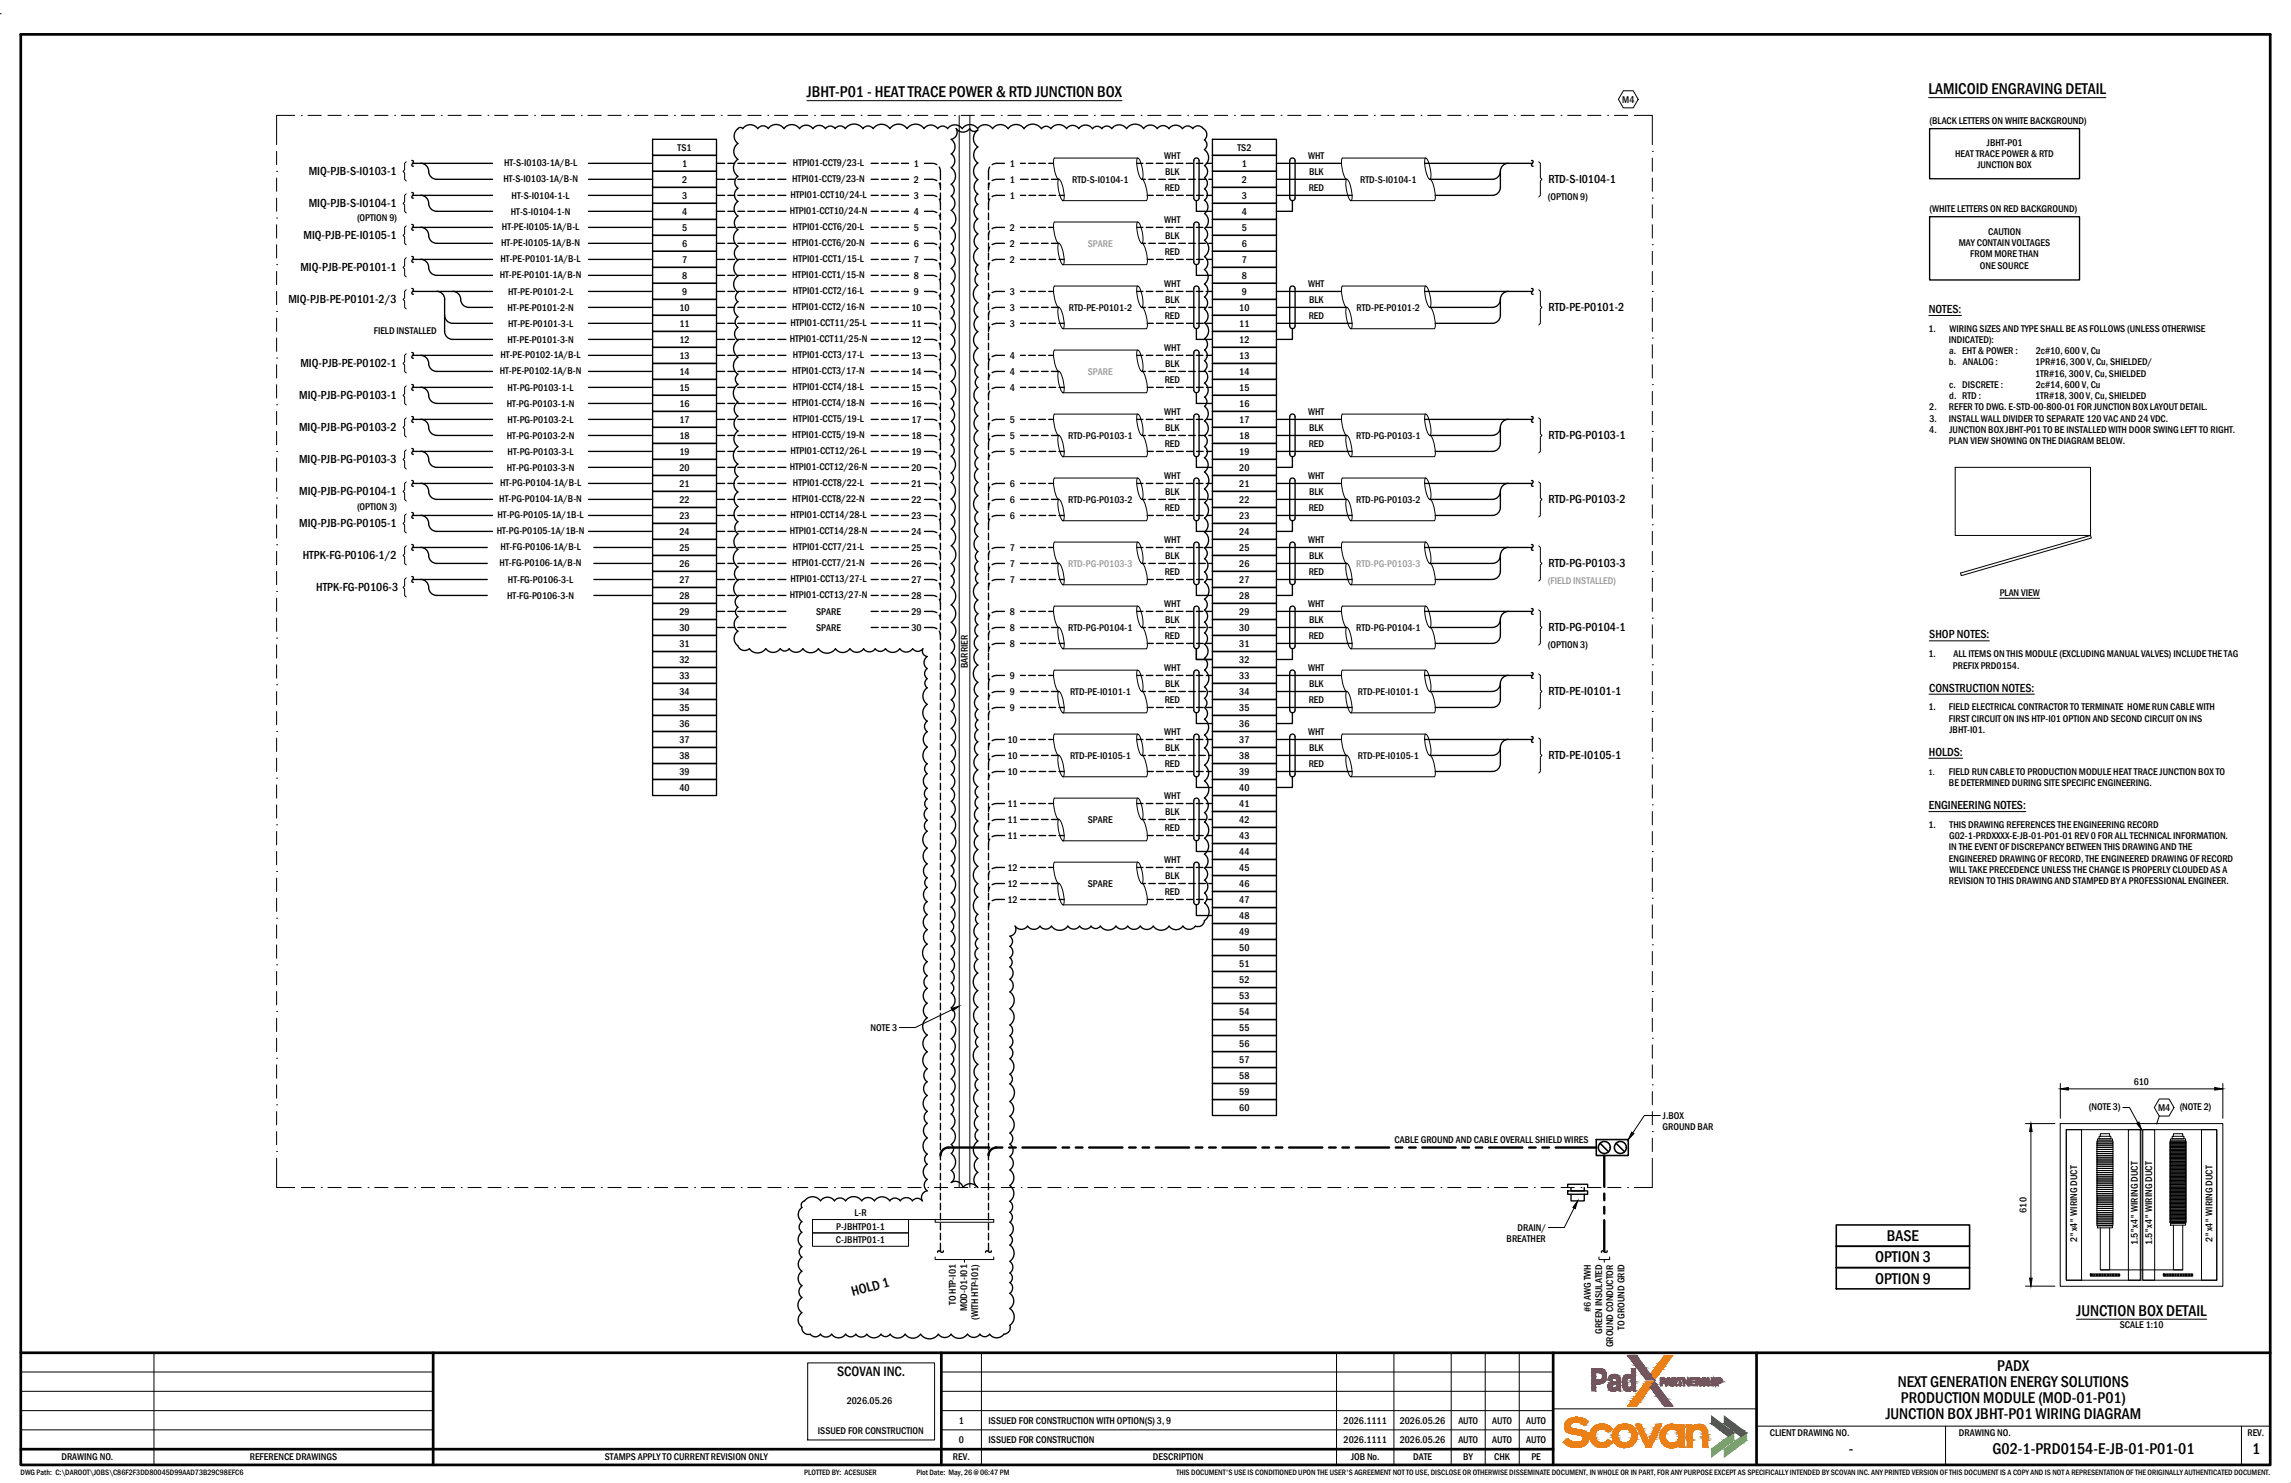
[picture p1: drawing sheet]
<svg xmlns="http://www.w3.org/2000/svg" width="864mm" height="559mm" viewBox="0 0 864 559" stroke-linecap="round" stroke-linejoin="round" font-family="sans-serif">
<defs><g id="words">
<g font-size="6">
<text x="727" y="35.5">LAMICOID ENGRAVING DETAIL</text>
<text x="304.2" y="36.6">JBHT-P01 - HEAT TRACE POWER &amp; RTD JUNCTION BOX</text>
<text x="711.2" y="467.6">BASE</text>
<text x="706.8" y="475.6">OPTION 3</text>
<text x="706.8" y="483.7">OPTION 9</text>
<text x="782.7" y="495.8">JUNCTION BOX DETAIL</text>
<text x="752.9" y="516.5">PADX</text>
<text x="715.3" y="522.6">NEXT GENERATION ENERGY SOLUTIONS</text>
<text x="716.6" y="528.6">PRODUCTION MODULE (MOD-01-P01)</text>
<text x="710.8" y="534.6">JUNCTION BOX JBHT-P01 WIRING DIAGRAM</text>
<text x="696.9" y="548">-</text>
<text x="751.1" y="548">G02-1-PRD0154-E-JB-01-P01-01</text>
<text x="848.9" y="548">1</text>
</g>
<g font-size="5.3">
<text x="321.5" y="488.4" transform="rotate(-15 321.5 488.4)">HOLD 1</text>
<text x="315.6" y="518.7">SCOVAN INC.</text>
</g>
<g font-size="4.5">
<text x="116.4" y="66.1">MIQ-PJB-S-I0103-1</text>
<text x="583.6" y="69.1">RTD-S-I0104-1</text>
<text x="116.4" y="78.1">MIQ-PJB-S-I0104-1</text>
<text x="114.4" y="90.2">MIQ-PJB-PE-I0105-1</text>
<text x="113.2" y="102.3">MIQ-PJB-PE-P0101-1</text>
<text x="108.7" y="114.3">MIQ-PJB-PE-P0101-2/3</text>
<text x="583.6" y="117.3">RTD-PE-P0101-2</text>
<text x="727.1" y="117.9">NOTES:</text>
<text x="113.2" y="138.4">MIQ-PJB-PE-P0102-1</text>
<text x="112.8" y="150.5">MIQ-PJB-PG-P0103-1</text>
<text x="112.7" y="162.6">MIQ-PJB-PG-P0103-2</text>
<text x="583.6" y="165.6">RTD-PG-P0103-1</text>
<text x="112.7" y="174.6">MIQ-PJB-PG-P0103-3</text>
<text x="112.8" y="186.7">MIQ-PJB-PG-P0104-1</text>
<text x="583.6" y="189.7">RTD-PG-P0103-2</text>
<text x="112.8" y="198.8">MIQ-PJB-PG-P0105-1</text>
<text x="114.1" y="210.8">HTPK-FG-P0106-1/2</text>
<text x="583.6" y="213.8">RTD-PG-P0103-3</text>
<text x="119.2" y="222.8">HTPK-FG-P0106-3</text>
<text x="583.6" y="237.9">RTD-PG-P0104-1</text>
<text x="727.2" y="240.5">SHOP NOTES:</text>
<text x="583.6" y="262">RTD-PE-I0101-1</text>
<text x="727.2" y="260.6">CONSTRUCTION NOTES:</text>
<text x="583.6" y="286.2">RTD-PE-I0105-1</text>
<text x="727.1" y="284.7">HOLDS:</text>
<text x="727.1" y="304.8">ENGINEERING NOTES:</text>
</g>
<g font-size="3.8">
<text x="611.5" y="38.7">M4</text>
<text x="727.4" y="46.7">(BLACK LETTERS ON WHITE BACKGROUND)</text>
<text x="255.4" y="56.8">TS1</text>
<text x="438.9" y="59.8">WHT</text>
<text x="466.5" y="56.8">TS2</text>
<text x="493.1" y="59.8">WHT</text>
<text x="737" y="59.2">HEAT TRACE POWER &amp; RTD</text>
<text x="749" y="54.9">JBHT-P01</text>
<text x="190" y="62.5">HT-S-I0103-1A/B-L</text>
<text x="257.1" y="62.8">1</text>
<text x="298.9" y="62.5">HTPI01-CCT9/23-L</text>
<text x="344.5" y="62.8">1</text>
<text x="380.7" y="62.8">1</text>
<text x="439.2" y="65.8">BLK</text>
<text x="468.1" y="62.8">1</text>
<text x="493.4" y="65.8">BLK</text>
<text x="745.4" y="63.4">JUNCTION BOX</text>
<text x="189.7" y="68.5">HT-S-I0103-1A/B-N</text>
<text x="257.1" y="68.9">2</text>
<text x="298.6" y="68.5">HTPI01-CCT9/23-N</text>
<text x="344.5" y="68.9">2</text>
<text x="380.7" y="68.8">1</text>
<text x="404.2" y="68.8">RTD-S-I0104-1</text>
<text x="410.1" y="68.8">SPARE</text>
<text x="439" y="71.8">RED</text>
<text x="468.1" y="68.9">2</text>
<text x="493.3" y="71.8">RED</text>
<text x="512.7" y="68.8">RTD-S-I0104-1</text>
<text x="192.9" y="74.9">HT-S-I0104-1-L</text>
<text x="257.1" y="74.9">3</text>
<text x="297.9" y="74.6">HTPI01-CCT10/24-L</text>
<text x="307.6" y="74.9">SPARE</text>
<text x="344.5" y="74.9">3</text>
<text x="380.7" y="74.9">1</text>
<text x="468.1" y="74.9">3</text>
<text x="583.5" y="75.2">(OPTION 9)</text>
<text x="134.6" y="83.4">(OPTION 9)</text>
<text x="192.6" y="80.9">HT-S-I0104-1-N</text>
<text x="257.1" y="80.9">4</text>
<text x="297.7" y="80.6">HTPI01-CCT10/24-N</text>
<text x="307.6" y="80.9">SPARE</text>
<text x="344.5" y="80.9">4</text>
<text x="438.9" y="83.9">WHT</text>
<text x="468.1" y="80.9">4</text>
<text x="727.4" y="79.9">(WHITE LETTERS ON RED BACKGROUND)</text>
<text x="189.2" y="86.7">HT-PE-I0105-1A/B-L</text>
<text x="257.1" y="86.9">5</text>
<text x="298.9" y="86.7">HTPI01-CCT6/20-L</text>
<text x="344.5" y="86.9">5</text>
<text x="380.7" y="87">2</text>
<text x="439.2" y="90">BLK</text>
<text x="468.1" y="86.9">5</text>
<text x="749.4" y="88.5">CAUTION</text>
<text x="188.9" y="92.7">HT-PE-I0105-1A/B-N</text>
<text x="257.1" y="93">6</text>
<text x="298.6" y="92.7">HTPI01-CCT6/20-N</text>
<text x="344.5" y="93">6</text>
<text x="380.7" y="93">2</text>
<text x="439" y="96">RED</text>
<text x="468.1" y="93">6</text>
<text x="738.3" y="92.7">MAY CONTAIN VOLTAGES</text>
<text x="188.7" y="98.7">HT-PE-P0101-1A/B-L</text>
<text x="257.1" y="99">7</text>
<text x="298.9" y="98.7">HTPI01-CCT1/15-L</text>
<text x="344.5" y="99">7</text>
<text x="380.7" y="99">2</text>
<text x="468.1" y="99">7</text>
<text x="742.7" y="96.9">FROM MORE THAN</text>
<text x="746.3" y="101.2">ONE SOURCE</text>
<text x="188.4" y="104.7">HT-PE-P0101-1A/B-N</text>
<text x="257.1" y="105">8</text>
<text x="298.6" y="104.7">HTPI01-CCT1/15-N</text>
<text x="344.5" y="105">8</text>
<text x="468.1" y="105">8</text>
<text x="191.6" y="111">HT-PE-P0101-2-L</text>
<text x="257.1" y="111">9</text>
<text x="298.9" y="110.7">HTPI01-CCT2/16-L</text>
<text x="344.5" y="111">9</text>
<text x="380.7" y="111">3</text>
<text x="438.9" y="108">WHT</text>
<text x="468.1" y="111">9</text>
<text x="493.1" y="108">WHT</text>
<text x="191.3" y="117.1">HT-PE-P0101-2-N</text>
<text x="256.1" y="117.1">10</text>
<text x="298.6" y="116.8">HTPI01-CCT2/16-N</text>
<text x="343.5" y="117.1">10</text>
<text x="380.7" y="117.1">3</text>
<text x="402.9" y="117.1">RTD-PE-P0101-2</text>
<text x="439.2" y="114">BLK</text>
<text x="467.1" y="117.1">10</text>
<text x="493.4" y="114">BLK</text>
<text x="511.4" y="117.1">RTD-PE-P0101-2</text>
<text x="140.9" y="125.7">FIELD INSTALLED</text>
<text x="191.6" y="123.1">HT-PE-P0101-3-L</text>
<text x="256.1" y="123.1">11</text>
<text x="297.9" y="122.8">HTPI01-CCT11/25-L</text>
<text x="343.5" y="123.1">11</text>
<text x="380.7" y="123.1">3</text>
<text x="439" y="120.1">RED</text>
<text x="467.1" y="123.1">11</text>
<text x="493.3" y="120.1">RED</text>
<text x="726.9" y="125">1.</text>
<text x="734.9" y="125">WIRING SIZES AND TYPE SHALL BE AS FOLLOWS (UNLESS OTHERWISE</text>
<text x="191.3" y="129.2">HT-PE-P0101-3-N</text>
<text x="256.1" y="129.2">12</text>
<text x="297.7" y="128.9">HTPI01-CCT11/25-N</text>
<text x="343.5" y="129.2">12</text>
<text x="467.1" y="129.2">12</text>
<text x="734.7" y="129.2">INDICATED):</text>
<text x="188.7" y="134.9">HT-PE-P0102-1A/B-L</text>
<text x="256.1" y="135.2">13</text>
<text x="298.9" y="134.9">HTPI01-CCT3/17-L</text>
<text x="343.5" y="135.2">13</text>
<text x="380.7" y="135.2">4</text>
<text x="438.9" y="132.2">WHT</text>
<text x="467.1" y="135.2">13</text>
<text x="734.7" y="137.7">b. ANALOG :</text>
<text x="734.8" y="133.5">a. EHT &amp; POWER :</text>
<text x="767.1" y="137.7">1PR#16, 300 V, Cu, SHIELDED/</text>
<text x="767.4" y="133.5">2c#10, 600 V, Cu</text>
<text x="188.4" y="140.9">HT-PE-P0102-1A/B-N</text>
<text x="256.1" y="141.2">14</text>
<text x="298.6" y="140.9">HTPI01-CCT3/17-N</text>
<text x="343.5" y="141.2">14</text>
<text x="380.7" y="141.2">4</text>
<text x="439.2" y="138.2">BLK</text>
<text x="467.1" y="141.2">14</text>
<text x="767.1" y="141.9">1TR#16, 300 V, Cu, SHIELDED</text>
<text x="191.3" y="147.2">HT-PG-P0103-1-L</text>
<text x="256.1" y="147.2">15</text>
<text x="298.9" y="146.9">HTPI01-CCT4/18-L</text>
<text x="343.5" y="147.2">15</text>
<text x="380.7" y="147.2">4</text>
<text x="439" y="144.2">RED</text>
<text x="467.1" y="147.2">15</text>
<text x="734.8" y="146.2">c. DISCRETE :</text>
<text x="767.4" y="146.2">2c#14, 600 V, Cu</text>
<text x="191.1" y="153.2">HT-PG-P0103-1-N</text>
<text x="256.1" y="153.2">16</text>
<text x="298.6" y="153">HTPI01-CCT4/18-N</text>
<text x="343.5" y="153.2">16</text>
<text x="467.1" y="153.2">16</text>
<text x="727.2" y="154.6">2.</text>
<text x="734.7" y="154.6">REFER TO DWG. E-STD-00-800-01 FOR JUNCTION BOX LAYOUT DETAIL.</text>
<text x="734.8" y="150.4">d. RTD :</text>
<text x="767.1" y="150.4">1TR#18, 300 V, Cu, SHIELDED</text>
<text x="191.3" y="159.3">HT-PG-P0103-2-L</text>
<text x="256.1" y="159.3">17</text>
<text x="298.9" y="159">HTPI01-CCT5/19-L</text>
<text x="343.5" y="159.3">17</text>
<text x="380.7" y="159.3">5</text>
<text x="438.9" y="156.3">WHT</text>
<text x="467.1" y="159.3">17</text>
<text x="493.1" y="156.3">WHT</text>
<text x="727.3" y="158.9">3.</text>
<text x="734.7" y="158.9">INSTALL WALL DIVIDER TO SEPARATE 120 VAC AND 24 VDC.</text>
<text x="191.1" y="165.3">HT-PG-P0103-2-N</text>
<text x="256.1" y="165.3">18</text>
<text x="298.6" y="165">HTPI01-CCT5/19-N</text>
<text x="343.5" y="165.3">18</text>
<text x="380.7" y="165.3">5</text>
<text x="402.7" y="165.3">RTD-PG-P0103-1</text>
<text x="439.2" y="162.3">BLK</text>
<text x="467.1" y="165.3">18</text>
<text x="493.4" y="162.3">BLK</text>
<text x="511.2" y="165.3">RTD-PG-P0103-1</text>
<text x="727.2" y="163.1">4.</text>
<text x="734.7" y="167.3">PLAN VIEW SHOWING ON THE DIAGRAM BELOW.</text>
<text x="734.9" y="163.1">JUNCTION BOX JBHT-P01 TO BE INSTALLED WITH DOOR SWING LEFT TO RIGHT.</text>
<text x="191.3" y="171.4">HT-PG-P0103-3-L</text>
<text x="256.1" y="171.4">19</text>
<text x="297.9" y="171.1">HTPI01-CCT12/26-L</text>
<text x="343.5" y="171.4">19</text>
<text x="380.7" y="171.3">5</text>
<text x="439" y="168.3">RED</text>
<text x="467.1" y="171.4">19</text>
<text x="493.3" y="168.3">RED</text>
<text x="191.1" y="177.4">HT-PG-P0103-3-N</text>
<text x="256.1" y="177.4">20</text>
<text x="297.7" y="177.1">HTPI01-CCT12/26-N</text>
<text x="343.5" y="177.4">20</text>
<text x="467.1" y="177.4">20</text>
<text x="188.5" y="183.1">HT-PG-P0104-1A/B-L</text>
<text x="256.1" y="183.4">21</text>
<text x="298.9" y="183.1">HTPI01-CCT8/22-L</text>
<text x="307.6" y="183.4">SPARE</text>
<text x="343.5" y="183.4">21</text>
<text x="380.7" y="183.4">6</text>
<text x="438.9" y="180.4">WHT</text>
<text x="467.1" y="183.4">21</text>
<text x="493.1" y="180.4">WHT</text>
<text x="134.6" y="192">(OPTION 3)</text>
<text x="188.2" y="189.1">HT-PG-P0104-1A/B-N</text>
<text x="256.1" y="189.5">22</text>
<text x="298.6" y="189.1">HTPI01-CCT8/22-N</text>
<text x="307.6" y="189.4">SPARE</text>
<text x="343.5" y="189.5">22</text>
<text x="380.7" y="189.4">6</text>
<text x="402.7" y="189.4">RTD-PG-P0103-2</text>
<text x="439.2" y="186.4">BLK</text>
<text x="467.1" y="189.5">22</text>
<text x="493.4" y="186.4">BLK</text>
<text x="511.2" y="189.4">RTD-PG-P0103-2</text>
<text x="187.5" y="195.2">HT-PG-P0105-1A/1B-L</text>
<text x="256.1" y="195.5">23</text>
<text x="297.9" y="195.2">HTPI01-CCT14/28-L</text>
<text x="343.5" y="195.5">23</text>
<text x="380.7" y="195.5">6</text>
<text x="439" y="192.4">RED</text>
<text x="467.1" y="195.5">23</text>
<text x="493.3" y="192.4">RED</text>
<text x="187.2" y="201.2">HT-PG-P0105-1A/1B-N</text>
<text x="256.1" y="201.5">24</text>
<text x="297.7" y="201.2">HTPI01-CCT14/28-N</text>
<text x="343.5" y="201.5">24</text>
<text x="467.1" y="201.5">24</text>
<text x="188.6" y="207.2">HT-FG-P0106-1A/B-L</text>
<text x="256.1" y="207.5">25</text>
<text x="298.9" y="207.2">HTPI01-CCT7/21-L</text>
<text x="343.5" y="207.5">25</text>
<text x="380.7" y="207.5">7</text>
<text x="438.9" y="204.5">WHT</text>
<text x="467.1" y="207.5">25</text>
<text x="493.1" y="204.5">WHT</text>
<text x="188.3" y="213.3">HT-FG-P0106-1A/B-N</text>
<text x="256.1" y="213.6">26</text>
<text x="298.6" y="213.3">HTPI01-CCT7/21-N</text>
<text x="343.5" y="213.6">26</text>
<text x="380.7" y="213.6">7</text>
<text x="439.2" y="210.6">BLK</text>
<text x="467.1" y="213.6">26</text>
<text x="493.4" y="210.6">BLK</text>
<text x="191.5" y="219.6">HT-FG-P0106-3-L</text>
<text x="256.1" y="219.6">27</text>
<text x="297.9" y="219.3">HTPI01-CCT13/27-L</text>
<text x="343.5" y="219.6">27</text>
<text x="380.7" y="219.6">7</text>
<text x="439" y="216.6">RED</text>
<text x="467.1" y="219.6">27</text>
<text x="493.3" y="216.6">RED</text>
<text x="191.2" y="225.6">HT-FG-P0106-3-N</text>
<text x="256.1" y="225.6">28</text>
<text x="297.7" y="225.3">HTPI01-CCT13/27-N</text>
<text x="343.5" y="225.6">28</text>
<text x="467.1" y="225.6">28</text>
<text x="753.8" y="224.6">PLAN VIEW</text>
<text x="256.1" y="231.6">29</text>
<text x="307.6" y="231.6">SPARE</text>
<text x="343.5" y="231.6">29</text>
<text x="380.7" y="231.6">8</text>
<text x="438.9" y="228.6">WHT</text>
<text x="467.1" y="231.6">29</text>
<text x="493.1" y="228.6">WHT</text>
<text x="256.1" y="237.7">30</text>
<text x="307.6" y="237.7">SPARE</text>
<text x="343.5" y="237.7">30</text>
<text x="380.7" y="237.7">8</text>
<text x="402.7" y="237.7">RTD-PG-P0104-1</text>
<text x="410.1" y="237.7">SPARE</text>
<text x="439.2" y="234.7">BLK</text>
<text x="467.1" y="237.7">30</text>
<text x="493.4" y="234.7">BLK</text>
<text x="511.2" y="237.7">RTD-PG-P0104-1</text>
<text x="256.1" y="243.7">31</text>
<text x="380.7" y="243.7">8</text>
<text x="439" y="240.7">RED</text>
<text x="467.1" y="243.7">31</text>
<text x="493.3" y="240.7">RED</text>
<text x="583.5" y="244">(OPTION 3)</text>
<text x="256.1" y="249.7">32</text>
<text x="364.8" y="251.7" transform="rotate(-90 364.8 251.7)">BARRIER</text>
<text x="467.1" y="249.7">32</text>
<text x="726.9" y="247.6">1.</text>
<text x="736.4" y="247.6">ALL ITEMS ON THIS MODULE (EXCLUDING MANUAL VALVES) INCLUDE THE TAG</text>
<text x="256.1" y="255.8">33</text>
<text x="380.7" y="255.8">9</text>
<text x="438.9" y="252.8">WHT</text>
<text x="467.1" y="255.8">33</text>
<text x="493.1" y="252.8">WHT</text>
<text x="736.2" y="252">PREFIX PRD0154.</text>
<text x="256.1" y="261.8">34</text>
<text x="380.7" y="261.8">9</text>
<text x="403.4" y="261.8">RTD-PE-I0101-1</text>
<text x="439.2" y="258.8">BLK</text>
<text x="467.1" y="261.8">34</text>
<text x="493.4" y="258.8">BLK</text>
<text x="511.9" y="261.8">RTD-PE-I0101-1</text>
<text x="256.1" y="267.8">35</text>
<text x="380.7" y="267.8">9</text>
<text x="439" y="264.8">RED</text>
<text x="467.1" y="267.8">35</text>
<text x="493.3" y="264.8">RED</text>
<text x="726.9" y="267.7">1.</text>
<text x="734.7" y="267.7">FIELD ELECTRICAL CONTRACTOR TO TERMINATE HOME RUN CABLE WITH</text>
<text x="256.1" y="273.9">36</text>
<text x="467.1" y="273.9">36</text>
<text x="734.7" y="271.9">FIRST CIRCUIT ON INS HTP-I01 OPTION AND SECOND CIRCUIT ON INS</text>
<text x="256.1" y="279.9">37</text>
<text x="379.7" y="279.9">10</text>
<text x="438.9" y="276.9">WHT</text>
<text x="467.1" y="279.9">37</text>
<text x="493.1" y="276.9">WHT</text>
<text x="734.9" y="276.2">JBHT-I01.</text>
<text x="256.1" y="285.9">38</text>
<text x="379.7" y="285.9">10</text>
<text x="403.4" y="285.9">RTD-PE-I0105-1</text>
<text x="439.2" y="282.9">BLK</text>
<text x="467.1" y="285.9">38</text>
<text x="493.4" y="282.9">BLK</text>
<text x="511.9" y="285.9">RTD-PE-I0105-1</text>
<text x="256.1" y="292">39</text>
<text x="379.7" y="292">10</text>
<text x="439" y="288.9">RED</text>
<text x="467.1" y="292">39</text>
<text x="493.3" y="288.9">RED</text>
<text x="734.7" y="291.8">FIELD RUN CABLE TO PRODUCTION MODULE HEAT TRACE JUNCTION BOX TO</text>
<text x="256.1" y="298">40</text>
<text x="467.1" y="298">40</text>
<text x="734.7" y="296.1">BE DETERMINED DURING SITE SPECIFIC ENGINEERING.</text>
<text x="379.7" y="304">11</text>
<text x="438.9" y="301">WHT</text>
<text x="467.1" y="304">41</text>
<text x="379.7" y="310">11</text>
<text x="410.1" y="310">SPARE</text>
<text x="439.2" y="307">BLK</text>
<text x="467.1" y="310">42</text>
<text x="726.9" y="312">1.</text>
<text x="734.9" y="312">THIS DRAWING REFERENCES THE ENGINEERING RECORD</text>
<text x="379.7" y="316.1">11</text>
<text x="439" y="313.1">RED</text>
<text x="467.1" y="316.1">43</text>
<text x="734.7" y="316.2">G02-1-PRDXXXX-E-JB-01-P01-01 REV 0 FOR ALL TECHNICAL INFORMATION.</text>
<text x="467.1" y="322.1">44</text>
<text x="734.7" y="320.4">IN THE EVENT OF DISCREPANCY BETWEEN THIS DRAWING AND THE</text>
<text x="379.7" y="328.2">12</text>
<text x="438.9" y="325.1">WHT</text>
<text x="467.1" y="328.1">45</text>
<text x="734.7" y="324.7">ENGINEERED DRAWING OF RECORD, THE ENGINEERED DRAWING OF RECORD</text>
<text x="734.9" y="328.9">WILL TAKE PRECEDENCE UNLESS THE CHANGE IS PROPERLY CLOUDED AS A</text>
<text x="379.7" y="334.2">12</text>
<text x="410.1" y="334.2">SPARE</text>
<text x="439.2" y="331.1">BLK</text>
<text x="467.1" y="334.2">46</text>
<text x="734.7" y="333.1">REVISION TO THIS DRAWING AND STAMPED BY A PROFESSIONAL ENGINEER.</text>
<text x="379.7" y="340.2">12</text>
<text x="439" y="337.2">RED</text>
<text x="467.1" y="340.2">47</text>
<text x="467.1" y="346.2">48</text>
<text x="467.1" y="352.3">49</text>
<text x="467.1" y="358.3">50</text>
<text x="467.1" y="364.3">51</text>
<text x="467.1" y="370.3">52</text>
<text x="467.1" y="376.4">53</text>
<text x="467.1" y="382.4">54</text>
<text x="328.2" y="388.5">NOTE 3</text>
<text x="467.1" y="388.4">55</text>
<text x="467.1" y="394.5">56</text>
<text x="467.1" y="400.5">57</text>
<text x="467.1" y="406.5">58</text>
<text x="467.1" y="412.5">59</text>
<text x="804.3" y="408.7">610</text>
<text x="467.1" y="418.6">60</text>
<text x="787.4" y="418.3">(NOTE 3)</text>
<text x="813.5" y="418.6">M4</text>
<text x="821.6" y="418.3">(NOTE 2)</text>
<text x="626.7" y="425.9">GROUND BAR</text>
<text x="626.9" y="421.6">J.BOX</text>
<text x="525.7" y="430.7">CABLE GROUND AND CABLE OVERALL SHIELD WIRES</text>
<text x="322.1" y="458.3">L-R</text>
<text x="763.9" y="456.9" transform="rotate(-90 763.9 456.9)">610</text>
<text x="315.2" y="463.3">P-JBHTP01-1</text>
<text x="567.9" y="468">BREATHER</text>
<text x="572.1" y="463.8">DRAIN/</text>
<text x="783" y="467.9" transform="rotate(-90 783 467.9)">2&quot;x4&quot; WIRING DUCT</text>
<text x="834" y="467.9" transform="rotate(-90 834 467.9)">2&quot;x4&quot; WIRING DUCT</text>
<text x="315.1" y="468.3">C-JBHTP01-1</text>
<text x="805.8" y="469.3" transform="rotate(-90 805.8 469.3)">1.5&quot;x4&quot; WIRING DUCT</text>
<text x="811.2" y="469.3" transform="rotate(-90 811.2 469.3)">1.5&quot;x4&quot; WIRING DUCT</text>
<text x="360.3" y="491.8" transform="rotate(-90 360.3 491.8)">TO HTP-I01</text>
<text x="364.5" y="494.1" transform="rotate(-90 364.5 494.1)">MOD-01-I01</text>
<text x="368.8" y="497.2" transform="rotate(-90 368.8 497.2)">(WITH HTP-I01)</text>
<text x="599.7" y="494.4" transform="rotate(-90 599.7 494.4)">#6 AWG TWH</text>
<text x="603.9" y="502.5" transform="rotate(-90 603.9 502.5)">GREEN INSULATED</text>
<text x="612.4" y="501.1" transform="rotate(-90 612.4 501.1)">TO GROUND GRID</text>
<text x="799.1" y="500.5">SCALE 1:10</text>
<text x="608.1" y="507.7" transform="rotate(-90 608.1 507.7)">GROUND CONDUCTOR</text>
<text x="319.2" y="529">2026.05.26</text>
<text x="361.4" y="536.4">1</text>
<text x="372.7" y="536.4">ISSUED FOR CONSTRUCTION WITH OPTION(S) 3, 9</text>
<text x="506.5" y="536.4">2026.1111</text>
<text x="527.6" y="536.4">2026.05.26</text>
<text x="549.7" y="536.4">AUTO</text>
<text x="562.5" y="536.4">AUTO</text>
<text x="575.4" y="536.4">AUTO</text>
<text x="308.3" y="540.3">ISSUED FOR CONSTRUCTION</text>
<text x="361.4" y="543.7">0</text>
<text x="372.7" y="543.7">ISSUED FOR CONSTRUCTION</text>
<text x="506.5" y="543.7">2026.1111</text>
<text x="527.6" y="543.7">2026.05.26</text>
<text x="549.7" y="543.7">AUTO</text>
<text x="562.5" y="543.7">AUTO</text>
<text x="575.4" y="543.7">AUTO</text>
<text x="667.2" y="541.1">CLIENT DRAWING NO.</text>
<text x="738.4" y="541.1">DRAWING NO.</text>
<text x="847.2" y="541.2">REV.</text>
<text x="23.2" y="550.2">DRAWING NO.</text>
<text x="94.1" y="550.2">REFERENCE DRAWINGS</text>
<text x="228" y="550.2">STAMPS APPLY TO CURRENT REVISION ONLY</text>
<text x="359.2" y="550.2">REV.</text>
<text x="434.6" y="550.2">DESCRIPTION</text>
<text x="509.3" y="550.2">JOB No.</text>
<text x="532.7" y="550.2">DATE</text>
<text x="551.6" y="550.2">BY</text>
<text x="563.2" y="550.2">CHK</text>
<text x="577.3" y="550.2">PE</text>
</g>
<g font-size="3.8" fill="#999">
<text x="410.1" y="93">SPARE</text>
<text x="410.1" y="141.2">SPARE</text>
<text x="402.7" y="213.6">RTD-PG-P0103-3</text>
<text x="511.2" y="213.6">RTD-PG-P0103-3</text>
<text x="583.5" y="219.9">(FIELD INSTALLED)</text>
</g>
<text font-size="3.1" x="727" y="291.8">1.</text>
<g font-size="3">
<text x="7.7" y="555.9">DWG Path: C:\DAROOT\JOBS\C86F2F3DD80045D99AAD73B29C98EFC6</text>
<text x="303.2" y="555.9">PLOTTED BY: ACESUSER</text>
<text x="345.4" y="555.9">Plot Date: May, 26 @ 06:47 PM</text>
<text x="443.4" y="555.9">THIS DOCUMENT'S USE IS CONDITIONED UPON THE USER'S AGREEMENT NOT TO USE, DISCLOSE OR OTHERWISE DISSEMINATE DOCUMENT, IN WHOLE OR IN PART, FOR ANY PURPOSE EXCEPT AS SPECIFICALLY INTENDED BY SCOVAN INC. ANY PRINTED VERSION OF THIS DOCUMENT IS A COPY AND IS NOT A REPRESENTATION OF THE ORIGINALLY AUTHENTICATED DOCUMENT.</text>
</g>
</g></defs>
<!-- layer: SYMBOL-2 -->
<path d="M776.6 423.4h61.3v61.3h-61.3zM778.9 425.7h56.7v56.7h-56.7zM778.9 425.7h5.7v56.7h-5.7zM802.3 425.7h4.5v56.7h-4.5zM807.1 425.7v56.7M807.4 425.7v56.7M807.7 425.7h4.5v56.7h-4.5zM829.9 425.7h5.7v56.7h-5.7z" fill="none" stroke="#000" stroke-width=".38"/>
<!-- layer: TERM-7 -->
<g fill="none" stroke="#000" stroke-width=".38">
<path d="M790.4 429.9h6.1v.8h-6.1zM790.4 430.7h6.1v.8h-6.1zM790.4 431.5h6.1v.8h-6.1zM790.4 432.3h6.1v.8h-6.1zM790.4 433.1h6.1v.8h-6.1zM790.4 433.9h6.1v.8h-6.1zM790.4 434.7h6.1v.8h-6.1zM790.4 435.5h6.1v.8h-6.1zM790.4 436.3h6.1v.8h-6.1zM790.4 437.1h6.1v.8h-6.1zM790.4 437.9h6.1v.8h-6.1zM790.4 438.7h6.1v.8h-6.1z"/>
<path d="M790.4 439.5h6.1v.8h-6.1zM790.7 429.1h5.6v.8h-5.6zM791.3 428.2h4.4v.9h-4.4zM791.7 428.2v-1h3.5v1M818 429.9h6.1v.5h-6.1zM818 430.4h6.1v.6h-6.1zM818 431h6.1v.5h-6.1zM818 431.5h6.1v.5h-6.1zM818 432h6.1v.5h-6.1zM818 432.5h6.1v.5h-6.1zM818 433h6.1v.5h-6.1zM818 433.5h6.1v.5h-6.1z"/>
<path d="M818 434h6.1v.6h-6.1zM818 434.6h6.1v.5h-6.1zM818 435.1h6.1v.5h-6.1zM818 435.6h6.1v.5h-6.1zM818 436.1h6.1v.5h-6.1zM818 436.6h6.1v.5h-6.1zM818 437.1h6.1v.5h-6.1zM818 437.6h6.1v.6h-6.1zM818 438.2h6.1v.5h-6.1zM818 438.7h6.1v.5h-6.1zM818 439.2h6.1v.5h-6.1zM818 439.7h6.1v.5h-6.1z"/>
<path d="M818.2 429.1h5.6v.8h-5.6zM818.8 428.2h4.5v.9h-4.5zM819.3 428.2v-1h3.5v1M790.4 440.3h6.1v.8h-6.1zM790.4 441.1h6.1v.7h-6.1zM790.4 441.8h6.1v.8h-6.1zM790.4 442.6h6.1v.8h-6.1zM790.4 443.4h6.1v.8h-6.1zM790.4 444.2h6.1v.8h-6.1zM790.4 445h6.1v.8h-6.1zM790.4 445.8h6.1v.8h-6.1zM790.4 446.6h6.1v.8h-6.1z"/>
<path d="M790.4 447.4h6.1v.8h-6.1zM790.4 448.2h6.1v.8h-6.1zM790.4 449h6.1v.8h-6.1zM790.4 449.8h6.1v.8h-6.1zM790.4 450.6h6.1v.8h-6.1zM790.4 451.4h6.1v.8h-6.1zM790.4 452.2h6.1v.8h-6.1zM790.4 453h6.1v.8h-6.1zM790.4 453.8h6.1v.8h-6.1zM790.4 454.6h6.1v.7h-6.1zM790.4 455.3h6.1v.8h-6.1zM790.4 456.1h6.1v.8h-6.1z"/>
<path d="M790.4 456.9h6.1v.9h-6.1zM790.4 457.8h6.1v.7h-6.1zM790.4 458.5h6.1v.8h-6.1zM790.4 459.3h6.1v.8h-6.1zM818 440.2h6.1v.5h-6.1zM818 440.7h6.1v.5h-6.1zM818 441.2h6.1v.5h-6.1zM818 441.7h6.1v.6h-6.1zM818 442.3h6.1v.5h-6.1zM818 442.8h6.1v.5h-6.1zM818 443.3h6.1v.5h-6.1zM818 443.8h6.1v.5h-6.1z"/>
<path d="M818 444.3h6.1v.5h-6.1zM818 444.8h6.1v.5h-6.1zM818 445.3h6.1v.5h-6.1zM818 445.8h6.1v.5h-6.1zM818 446.3h6.1v.6h-6.1zM818 446.9h6.1v.5h-6.1zM818 447.4h6.1v.5h-6.1zM818 447.9h6.1v.5h-6.1zM818 448.4h6.1v.5h-6.1zM818 448.9h6.1v.5h-6.1zM818 449.4h6.1v.5h-6.1zM818 449.9h6.1v.5h-6.1z"/>
<path d="M818 450.4h6.1v.6h-6.1zM818 451h6.1v.5h-6.1zM818 451.5h6.1v.5h-6.1zM818 452h6.1v.5h-6.1zM818 452.5h6.1v.5h-6.1zM818 453h6.1v.5h-6.1zM818 453.5h6.1v.5h-6.1zM818 454h6.1v.5h-6.1zM818 454.5h6.1v.5h-6.1zM818 455h6.1v.6h-6.1zM818 455.6h6.1v.5h-6.1zM818 456.1h6.1v.5h-6.1z"/>
<path d="M818 456.6h6.1v.5h-6.1zM818 457.1h6.1v.5h-6.1zM818 457.6h6.1v.5h-6.1zM818 458.1h6.1v.5h-6.1zM818 458.6h6.1v.5h-6.1zM818 459.1h6.1v.6h-6.1zM818 459.7h6.1v.5h-6.1zM790.4 460.1h6.1v.8h-6.1zM790.4 460.9h6.1v.8h-6.1zM790.7 461.9h5.6v.8h-5.6zM790.7 461.7l5.6 .2zM791.7 462.7v15.8h3.5v-15.8"/>
<path d="M818 460.2h6.1v.5h-6.1zM818.2 460.8h5.6v.8h-5.6zM818.2 460.7l5.6 .1zM819.3 461.6v16.9h3.5v-16.9M788 480h11v.9h-11zM815.5 480h11.1v.9h-11.1z"/>
<circle cx="788.4" cy="480.4" r=".28"/>
<circle cx="789.5" cy="480.4" r=".28"/>
<circle cx="790.5" cy="480.4" r=".28"/>
<circle cx="791.5" cy="480.4" r=".28"/>
<circle cx="792.5" cy="480.4" r=".28"/>
<circle cx="793.5" cy="480.4" r=".28"/>
<circle cx="794.5" cy="480.4" r=".28"/>
<circle cx="795.5" cy="480.4" r=".28"/>
<circle cx="796.5" cy="480.4" r=".28"/>
<circle cx="797.5" cy="480.4" r=".28"/>
<circle cx="798.5" cy="480.4" r=".28"/>
<circle cx="816" cy="480.4" r=".28"/>
<circle cx="817" cy="480.4" r=".28"/>
<circle cx="818" cy="480.4" r=".28"/>
<circle cx="819" cy="480.4" r=".28"/>
<circle cx="820" cy="480.4" r=".28"/>
<circle cx="821" cy="480.4" r=".28"/>
<circle cx="822" cy="480.4" r=".28"/>
<circle cx="823.1" cy="480.4" r=".28"/>
<circle cx="824.1" cy="480.4" r=".28"/>
<circle cx="825.1" cy="480.4" r=".28"/>
<circle cx="826.1" cy="480.4" r=".28"/>
</g>
<!-- layer: HATCH -->
<g fill="none" stroke="#999" stroke-width=".38">
<path d="M807.1 425.9h.1M807.1 426.1h.1M807.1 426.4h.1M807.1 426.6h.1M807.1 426.9h.1M807.1 427.1h.1M807.1 427.4h.1M807.1 427.7h.1M807.1 427.9h.1M807.1 428.2h.1M807.1 428.4h.1M807.1 428.6h.1"/>
<path d="M807.1 428.9h.1M807.1 429.1h.1M807.1 429.4h.1M807.1 429.6h.1M807.1 429.9h.1M807.1 430.1h.1M807.1 430.4h.1M807.1 430.7h.1M807.1 430.9h.1M807.1 431.2h.1M807.1 431.4h.1M807.1 431.7h.1"/>
<path d="M807.1 431.9h.1M807.1 432.2h.1M807.1 432.4h.1M807.1 432.6h.1M807.1 432.9h.1M807.1 433.2h.1M807.1 433.4h.1M807.1 433.7h.1M807.1 433.9h.1M807.1 434.2h.1M807.1 434.4h.1M807.1 434.7h.1"/>
<path d="M807.1 434.9h.1M807.1 435.2h.1M807.1 435.4h.1M807.1 435.7h.1M807.1 435.9h.1M807.1 436.2h.1M807.1 436.5h.1M807.1 436.7h.1M807.1 436.9h.1M807.1 437.2h.1M807.1 437.4h.1M807.1 437.7h.1"/>
<path d="M807.1 437.9h.1M807.1 438.2h.1M807.1 438.4h.1M807.1 438.7h.1M807.1 439h.1M807.1 439.2h.1M807.1 439.5h.1M807.1 439.7h.1M807.1 440h.1M807.2 425.7h.1M807.2 426h.1M807.2 426.3h.1"/>
<path d="M807.2 426.5h.1M807.2 426.8h.1M807.2 427h.1M807.2 427.3h.1M807.2 427.5h.1M807.2 427.8h.1M807.2 428h.1M807.2 428.3h.1M807.2 428.5h.1M807.2 428.8h.1M807.2 429h.1M807.2 429.3h.1"/>
<path d="M807.2 429.5h.1M807.2 429.8h.1M807.2 430h.1M807.2 430.3h.1M807.2 430.5h.1M807.2 430.8h.1M807.2 431h.1M807.2 431.3h.1M807.2 431.5h.1M807.2 431.8h.1M807.2 432.1h.1M807.2 432.3h.1"/>
<path d="M807.2 432.5h.1M807.2 432.8h.1M807.2 433h.1M807.2 433.3h.1M807.2 433.5h.1M807.2 433.8h.1M807.2 434h.1M807.2 434.3h.1M807.2 434.6h.1M807.2 434.8h.1M807.2 435.1h.1M807.2 435.3h.1"/>
<path d="M807.2 435.6h.1M807.2 435.8h.1M807.2 436.1h.1M807.2 436.3h.1M807.2 436.5h.1M807.2 436.8h.1M807.2 437h.1M807.2 437.3h.1M807.2 437.6h.1M807.2 437.8h.1M807.2 438.1h.1M807.2 438.3h.1"/>
<path d="M807.2 438.6h.1M807.2 438.8h.1M807.2 439.1h.1M807.2 439.3h.1M807.2 439.6h.1M807.2 439.8h.1M807.3 425.9h.1M807.3 426.1h.1M807.3 426.4h.1M807.3 426.6h.1M807.3 426.9h.1M807.3 427.1h.1"/>
<path d="M807.3 427.4h.1M807.3 427.7h.1M807.3 427.9h.1M807.3 428.2h.1M807.3 428.4h.1M807.3 428.6h.1M807.3 428.9h.1M807.3 429.1h.1M807.3 429.4h.1M807.3 429.6h.1M807.3 429.9h.1M807.3 430.1h.1"/>
<path d="M807.3 430.4h.1M807.3 430.7h.1M807.3 430.9h.1M807.3 431.2h.1M807.3 431.4h.1M807.3 431.7h.1M807.3 431.9h.1M807.3 432.2h.1M807.3 432.4h.1M807.3 432.6h.1M807.3 432.9h.1M807.3 433.2h.1"/>
<path d="M807.3 433.4h.1M807.3 433.7h.1M807.3 433.9h.1M807.3 434.2h.1M807.3 434.4h.1M807.3 434.7h.1M807.3 434.9h.1M807.3 435.2h.1M807.3 435.4h.1M807.3 435.7h.1M807.3 435.9h.1M807.3 436.2h.1"/>
<path d="M807.3 436.5h.1M807.3 436.7h.1M807.3 436.9h.1M807.3 437.2h.1M807.3 437.4h.1M807.3 437.7h.1M807.3 437.9h.1M807.3 438.2h.1M807.3 438.4h.1M807.3 438.7h.1M807.3 439h.1M807.3 439.2h.1"/>
<path d="M807.3 439.5h.1M807.3 439.7h.1M807.3 440h.1M807.3 425.7h.1M807.3 426h.1M807.3 426.3h.1M807.3 426.5h.1M807.3 426.8h.1M807.3 427h.1M807.3 427.3h.1M807.3 427.5h.1M807.3 427.8h.1"/>
<path d="M807.3 428h.1M807.3 428.3h.1M807.3 428.5h.1M807.3 428.8h.1M807.3 429h.1M807.3 429.3h.1M807.3 429.5h.1M807.3 429.8h.1M807.3 430h.1M807.3 430.3h.1M807.3 430.5h.1M807.3 430.8h.1"/>
<path d="M807.3 431h.1M807.3 431.3h.1M807.3 431.5h.1M807.3 431.8h.1M807.3 432.1h.1M807.3 432.3h.1M807.3 432.5h.1M807.3 432.8h.1M807.3 433h.1M807.3 433.3h.1M807.3 433.5h.1M807.3 433.8h.1"/>
<path d="M807.3 434h.1M807.3 434.3h.1M807.3 434.6h.1M807.3 434.8h.1M807.3 435.1h.1M807.3 435.3h.1M807.3 435.6h.1M807.3 435.8h.1M807.3 436.1h.1M807.3 436.3h.1M807.3 436.8h.1M807.3 437h.1"/>
<path d="M807.3 437.3h.1M807.3 437.6h.1M807.3 437.8h.1M807.3 438.1h.1M807.3 438.3h.1M807.3 438.6h.1M807.3 438.8h.1M807.3 439.1h.1M807.3 439.3h.1M807.3 439.6h.1M807.3 439.8h.1M807.1 440.2h.1"/>
<path d="M807.1 440.5h.1M807.1 440.7h.1M807.1 440.9h.1M807.1 441.2h.1M807.1 441.5h.1M807.1 441.7h.1M807.1 442h.1M807.1 442.2h.1M807.1 442.5h.1M807.1 442.7h.1M807.1 443h.1M807.1 443.2h.1"/>
<path d="M807.1 443.5h.1M807.1 443.7h.1M807.1 444h.1M807.1 444.2h.1M807.1 444.5h.1M807.1 444.7h.1M807.1 445h.1M807.1 445.2h.1M807.1 445.5h.1M807.1 445.7h.1M807.1 446h.1M807.1 446.2h.1"/>
<path d="M807.1 446.5h.1M807.1 446.7h.1M807.1 447h.1M807.1 447.3h.1M807.1 447.5h.1M807.1 447.8h.1M807.1 448h.1M807.1 448.3h.1M807.1 448.5h.1M807.1 448.8h.1M807.1 449h.1M807.1 449.2h.1"/>
<path d="M807.1 449.5h.1M807.1 449.7h.1M807.1 450h.1M807.1 450.3h.1M807.1 450.5h.1M807.1 450.8h.1M807.1 451h.1M807.1 451.3h.1M807.1 451.5h.1M807.1 451.8h.1M807.1 452h.1M807.1 452.3h.1"/>
<path d="M807.1 452.5h.1M807.1 452.8h.1M807.1 453h.1M807.1 453.3h.1M807.1 453.5h.1M807.1 453.8h.1M807.1 454h.1M807.1 454.3h.1M807.1 454.5h.1M807.1 454.8h.1M807.1 455h.1M807.1 455.3h.1"/>
<path d="M807.1 455.5h.1M807.1 455.8h.1M807.1 456.1h.1M807.1 456.3h.1M807.1 456.6h.1M807.1 456.8h.1M807.1 457h.1M807.1 457.3h.1M807.1 457.5h.1M807.1 457.8h.1M807.1 458h.1M807.1 458.3h.1"/>
<path d="M807.1 458.6h.1M807.1 458.8h.1M807.1 459.1h.1M807.1 459.3h.1M807.1 459.6h.1M807.1 459.8h.1M807.2 440.1h.1M807.2 440.4h.1M807.2 440.6h.1M807.2 440.8h.1M807.2 441.1h.1M807.2 441.3h.1"/>
<path d="M807.2 441.6h.1M807.2 441.8h.1M807.2 442.1h.1M807.2 442.3h.1M807.2 442.6h.1M807.2 442.8h.1M807.2 443.1h.1M807.2 443.4h.1M807.2 443.6h.1M807.2 443.9h.1M807.2 444.1h.1M807.2 444.4h.1"/>
<path d="M807.2 444.6h.1M807.2 444.8h.1M807.2 445.1h.1M807.2 445.3h.1M807.2 445.6h.1M807.2 445.9h.1M807.2 446.1h.1M807.2 446.4h.1M807.2 446.6h.1M807.2 446.9h.1M807.2 447.1h.1M807.2 447.4h.1"/>
<path d="M807.2 447.6h.1M807.2 447.9h.1M807.2 448.1h.1M807.2 448.4h.1M807.2 448.6h.1M807.2 448.9h.1M807.2 449.1h.1M807.2 449.4h.1M807.2 449.6h.1M807.2 449.9h.1M807.2 450.1h.1M807.2 450.4h.1"/>
<path d="M807.2 450.6h.1M807.2 450.9h.1M807.2 451.1h.1M807.2 451.4h.1M807.2 451.7h.1M807.2 451.9h.1M807.2 452.2h.1M807.2 452.4h.1M807.2 452.7h.1M807.2 452.9h.1M807.2 453.1h.1M807.2 453.4h.1"/>
<path d="M807.2 453.6h.1M807.2 453.9h.1M807.2 454.2h.1M807.2 454.4h.1M807.2 454.7h.1M807.2 454.9h.1M807.2 455.2h.1M807.2 455.4h.1M807.2 455.7h.1M807.2 455.9h.1M807.2 456.2h.1M807.2 456.4h.1"/>
<path d="M807.2 456.7h.1M807.2 456.9h.1M807.2 457.2h.1M807.2 457.4h.1M807.2 457.7h.1M807.2 457.9h.1M807.2 458.2h.1M807.2 458.4h.1M807.2 458.7h.1M807.2 458.9h.1M807.2 459.2h.1M807.2 459.4h.1"/>
<path d="M807.2 459.7h.1M807.2 460h.1M807.3 440.2h.1M807.3 440.5h.1M807.3 440.7h.1M807.3 440.9h.1M807.3 441.2h.1M807.3 441.5h.1M807.3 441.7h.1M807.3 442h.1M807.3 442.2h.1M807.3 442.5h.1"/>
<path d="M807.3 442.7h.1M807.3 443h.1M807.3 443.2h.1M807.3 443.5h.1M807.3 443.7h.1M807.3 444h.1M807.3 444.2h.1M807.3 444.5h.1M807.3 444.7h.1M807.3 445h.1M807.3 445.2h.1M807.3 445.5h.1"/>
<path d="M807.3 445.7h.1M807.3 446h.1M807.3 446.2h.1M807.3 446.5h.1M807.3 446.7h.1M807.3 447h.1M807.3 447.3h.1M807.3 447.5h.1M807.3 447.8h.1M807.3 448h.1M807.3 448.3h.1M807.3 448.5h.1"/>
<path d="M807.3 448.8h.1M807.3 449h.1M807.3 449.2h.1M807.3 449.5h.1M807.3 449.7h.1M807.3 450h.1M807.3 450.3h.1M807.3 450.5h.1M807.3 450.8h.1M807.3 451h.1M807.3 451.3h.1M807.3 451.5h.1"/>
<path d="M807.3 451.8h.1M807.3 452h.1M807.3 452.3h.1M807.3 452.5h.1M807.3 452.8h.1M807.3 453h.1M807.3 453.3h.1M807.3 453.5h.1M807.3 453.8h.1M807.3 454h.1M807.3 454.3h.1M807.3 454.5h.1"/>
<path d="M807.3 454.8h.1M807.3 455h.1M807.3 455.3h.1M807.3 455.5h.1M807.3 455.8h.1M807.3 456.1h.1M807.3 456.3h.1M807.3 456.6h.1M807.3 456.8h.1M807.3 457h.1M807.3 457.3h.1M807.3 457.5h.1"/>
<path d="M807.3 457.8h.1M807.3 458h.1M807.3 458.3h.1M807.3 458.6h.1M807.3 458.8h.1M807.3 459.1h.1M807.3 459.3h.1M807.3 459.6h.1M807.3 459.8h.1M807.3 440.1h.1M807.3 440.4h.1M807.3 440.6h.1"/>
<path d="M807.3 440.8h.1M807.3 441.1h.1M807.3 441.3h.1M807.3 441.6h.1M807.3 441.8h.1M807.3 442.1h.1M807.3 442.3h.1M807.3 442.6h.1M807.3 442.8h.1M807.3 443.1h.1M807.3 443.4h.1M807.3 443.6h.1"/>
<path d="M807.3 443.9h.1M807.3 444.1h.1M807.3 444.4h.1M807.3 444.6h.1M807.3 444.8h.1M807.3 445.1h.1M807.3 445.3h.1M807.3 445.6h.1M807.3 445.9h.1M807.3 446.1h.1M807.3 446.4h.1M807.3 446.6h.1"/>
<path d="M807.3 446.9h.1M807.3 447.1h.1M807.3 447.4h.1M807.3 447.6h.1M807.3 447.9h.1M807.3 448.1h.1M807.3 448.4h.1M807.3 448.6h.1M807.3 448.9h.1M807.3 449.1h.1M807.3 449.4h.1M807.3 449.6h.1"/>
<path d="M807.3 449.9h.1M807.3 450.1h.1M807.3 450.4h.1M807.3 450.6h.1M807.3 450.9h.1M807.3 451.1h.1M807.3 451.4h.1M807.3 451.7h.1M807.3 451.9h.1M807.3 452.2h.1M807.3 452.4h.1M807.3 452.7h.1"/>
<path d="M807.3 452.9h.1M807.3 453.1h.1M807.3 453.4h.1M807.3 453.6h.1M807.3 453.9h.1M807.3 454.2h.1M807.3 454.4h.1M807.3 454.7h.1M807.3 454.9h.1M807.3 455.2h.1M807.3 455.4h.1M807.3 455.7h.1"/>
<path d="M807.3 455.9h.1M807.3 456.2h.1M807.3 456.4h.1M807.3 456.7h.1M807.3 456.9h.1M807.3 457.2h.1M807.3 457.4h.1M807.3 457.7h.1M807.3 457.9h.1M807.3 458.2h.1M807.3 458.4h.1M807.3 458.7h.1"/>
<path d="M807.3 458.9h.1M807.3 459.2h.1M807.3 459.4h.1M807.3 459.7h.1M807.3 460h.1M807.1 460.1h.1M807.1 460.3h.1M807.1 460.6h.1M807.1 460.8h.1M807.1 461.3h.1M807.1 461.6h.1M807.1 461.8h.1"/>
<path d="M807.1 462.1h.1M807.1 462.3h.1M807.1 462.6h.1M807.1 462.8h.1M807.1 463.1h.1M807.1 463.3h.1M807.1 463.6h.1M807.1 463.8h.1M807.1 464.1h.1M807.1 464.4h.1M807.1 464.6h.1M807.1 464.9h.1"/>
<path d="M807.1 465.1h.1M807.1 465.3h.1M807.1 465.6h.1M807.1 465.8h.1M807.1 466.1h.1M807.1 466.3h.1M807.1 466.6h.1M807.1 466.9h.1M807.1 467.1h.1M807.1 467.4h.1M807.1 467.6h.1M807.1 467.9h.1"/>
<path d="M807.1 468.1h.1M807.1 468.4h.1M807.1 468.6h.1M807.1 468.9h.1M807.1 469.1h.1M807.1 469.3h.1M807.1 469.6h.1M807.1 469.9h.1M807.1 470.1h.1M807.1 470.4h.1M807.1 470.6h.1M807.1 470.9h.1"/>
<path d="M807.1 471.1h.1M807.1 471.4h.1M807.1 471.6h.1M807.1 471.9h.1M807.1 472.1h.1M807.1 472.4h.1M807.1 472.7h.1M807.1 472.9h.1M807.1 473.2h.1M807.1 473.4h.1M807.1 473.6h.1M807.1 473.9h.1"/>
<path d="M807.1 474.1h.1M807.1 474.4h.1M807.1 474.6h.1M807.1 474.9h.1M807.1 475.1h.1M807.1 475.4h.1M807.1 475.7h.1M807.1 475.9h.1M807.1 476.2h.1M807.1 476.4h.1M807.1 476.7h.1M807.1 476.9h.1"/>
<path d="M807.1 477.2h.1M807.1 477.4h.1M807.1 477.6h.1M807.1 477.9h.1M807.1 478.2h.1M807.1 478.4h.1M807.1 478.7h.1M807.1 478.9h.1M807.1 479.2h.1M807.1 479.4h.1M807.1 479.7h.1M807.1 479.9h.1"/>
<path d="M807.2 460.2h.1M807.2 460.5h.1M807.2 460.7h.1M807.2 461h.1M807.2 461.2h.1M807.2 461.4h.1M807.2 461.7h.1M807.2 461.9h.1M807.2 462.2h.1M807.2 462.4h.1M807.2 462.7h.1M807.2 463h.1"/>
<path d="M807.2 463.2h.1M807.2 463.5h.1M807.2 463.7h.1M807.2 464h.1M807.2 464.2h.1M807.2 464.5h.1M807.2 464.7h.1M807.2 465h.1M807.2 465.5h.1M807.2 465.7h.1M807.2 466h.1M807.2 466.2h.1"/>
<path d="M807.2 466.5h.1M807.2 466.7h.1M807.2 467h.1M807.2 467.2h.1M807.2 467.5h.1M807.2 467.7h.1M807.2 468h.1M807.2 468.2h.1M807.2 468.5h.1M807.2 468.8h.1M807.2 469h.1M807.2 469.2h.1"/>
<path d="M807.2 469.5h.1M807.2 469.7h.1M807.2 470h.1M807.2 470.2h.1M807.2 470.5h.1M807.2 470.7h.1M807.2 471h.1M807.2 471.3h.1M807.2 471.5h.1M807.2 471.8h.1M807.2 472h.1M807.2 472.3h.1"/>
<path d="M807.2 472.5h.1M807.2 472.8h.1M807.2 473h.1M807.2 473.3h.1M807.2 473.5h.1M807.2 473.8h.1M807.2 474h.1M807.2 474.3h.1M807.2 474.5h.1M807.2 474.8h.1M807.2 475h.1M807.2 475.3h.1"/>
<path d="M807.2 475.5h.1M807.2 475.8h.1M807.2 476h.1M807.2 476.3h.1M807.2 476.5h.1M807.2 476.8h.1M807.2 477.1h.1M807.2 477.3h.1M807.2 477.5h.1M807.2 477.8h.1M807.2 478h.1M807.2 478.3h.1"/>
<path d="M807.2 478.5h.1M807.2 478.8h.1M807.2 479h.1M807.2 479.3h.1M807.2 479.6h.1M807.2 479.8h.1M807.3 460.1h.1M807.3 460.3h.1M807.3 460.6h.1M807.3 460.8h.1M807.3 461.1h.1M807.3 461.3h.1"/>
<path d="M807.3 461.6h.1M807.3 461.8h.1M807.3 462.1h.1M807.3 462.3h.1M807.3 462.6h.1M807.3 462.8h.1M807.3 463.1h.1M807.3 463.3h.1M807.3 463.6h.1M807.3 463.8h.1M807.3 464.1h.1M807.3 464.4h.1"/>
<path d="M807.3 464.6h.1M807.3 464.9h.1M807.3 465.1h.1M807.3 465.3h.1M807.3 465.6h.1M807.3 465.8h.1M807.3 466.1h.1M807.3 466.3h.1M807.3 466.6h.1M807.3 466.9h.1M807.3 467.1h.1M807.3 467.4h.1"/>
<path d="M807.3 467.6h.1M807.3 467.9h.1M807.3 468.1h.1M807.3 468.4h.1M807.3 468.6h.1M807.3 468.9h.1M807.3 469.1h.1M807.3 469.3h.1M807.3 469.6h.1M807.3 469.9h.1M807.3 470.1h.1M807.3 470.4h.1"/>
<path d="M807.3 470.6h.1M807.3 470.9h.1M807.3 471.1h.1M807.3 471.4h.1M807.3 471.6h.1M807.3 471.9h.1M807.3 472.1h.1M807.3 472.4h.1M807.3 472.7h.1M807.3 472.9h.1M807.3 473.2h.1M807.3 473.4h.1"/>
<path d="M807.3 473.6h.1M807.3 473.9h.1M807.3 474.1h.1M807.3 474.4h.1M807.3 474.6h.1M807.3 474.9h.1M807.3 475.1h.1M807.3 475.4h.1M807.3 475.7h.1M807.3 475.9h.1M807.3 476.2h.1M807.3 476.4h.1"/>
<path d="M807.3 476.7h.1M807.3 476.9h.1M807.3 477.2h.1M807.3 477.4h.1M807.3 477.6h.1M807.3 477.9h.1M807.3 478.2h.1M807.3 478.4h.1M807.3 478.7h.1M807.3 478.9h.1M807.3 479.2h.1M807.3 479.4h.1"/>
<path d="M807.3 479.7h.1M807.3 479.9h.1M807.3 460.2h.1M807.3 460.5h.1M807.3 460.7h.1M807.3 461h.1M807.3 461.2h.1M807.3 461.4h.1M807.3 461.7h.1M807.3 461.9h.1M807.3 462.2h.1M807.3 462.4h.1"/>
<path d="M807.3 462.7h.1M807.3 463h.1M807.3 463.2h.1M807.3 463.5h.1M807.3 463.7h.1M807.3 464h.1M807.3 464.2h.1M807.3 464.5h.1M807.3 464.7h.1M807.3 465h.1M807.3 465.5h.1M807.3 465.7h.1"/>
<path d="M807.3 466h.1M807.3 466.2h.1M807.3 466.5h.1M807.3 466.7h.1M807.3 467h.1M807.3 467.2h.1M807.3 467.5h.1M807.3 467.7h.1M807.3 468h.1M807.3 468.2h.1M807.3 468.5h.1M807.3 468.8h.1"/>
<path d="M807.3 469h.1M807.3 469.2h.1M807.3 469.5h.1M807.3 469.7h.1M807.3 470h.1M807.3 470.2h.1M807.3 470.5h.1M807.3 470.7h.1M807.3 471h.1M807.3 471.3h.1M807.3 471.5h.1M807.3 471.8h.1"/>
<path d="M807.3 472h.1M807.3 472.3h.1M807.3 472.5h.1M807.3 472.8h.1M807.3 473h.1M807.3 473.3h.1M807.3 473.5h.1M807.3 473.8h.1M807.3 474h.1M807.3 474.3h.1M807.3 474.5h.1M807.3 474.8h.1"/>
<path d="M807.3 475h.1M807.3 475.3h.1M807.3 475.5h.1M807.3 475.8h.1M807.3 476h.1M807.3 476.3h.1M807.3 476.5h.1M807.3 476.8h.1M807.3 477.1h.1M807.3 477.3h.1M807.3 477.5h.1M807.3 477.8h.1"/>
<path d="M807.3 478h.1M807.3 478.3h.1M807.3 478.5h.1M807.3 478.8h.1M807.3 479h.1M807.3 479.3h.1M807.3 479.6h.1M807.3 479.8h.1M807.1 480.2h.1M807.1 480.4h.1M807.1 480.7h.1M807.1 480.9h.1"/>
<path d="M807.1 481.2h.1M807.1 481.5h.1M807.1 481.7h.1M807.1 481.9h.1M807.1 482.2h.1M807.2 480.1h.1M807.2 480.3h.1M807.2 480.6h.1M807.2 480.8h.1M807.2 481.1h.1M807.2 481.3h.1M807.2 481.5h.1"/>
<path d="M807.2 481.8h.1M807.2 482h.1M807.2 482.3h.1M807.3 480.2h.1M807.3 480.4h.1M807.3 480.7h.1M807.3 480.9h.1M807.3 481.2h.1M807.3 481.5h.1M807.3 481.7h.1M807.3 481.9h.1M807.3 482.2h.1"/>
<path d="M807.3 480.1h.1M807.3 480.3h.1M807.3 480.6h.1M807.3 480.8h.1M807.3 481.1h.1M807.3 481.3h.1M807.3 481.8h.1M807.3 482h.1M807.3 482.3h.1"/>
</g>
<!-- layer: 0 -->
<path d="M0 5.2h.1M791.7 478.5h31.1M863.5 558.8h.1" fill="none" stroke="#000" stroke-width=".38"/>
<!-- layer: EQUIP-ENCL -->
<g fill="none" stroke="#000" stroke-width=".38">
<path d="M104.3 57v5.1M111.1 43.5h-6.8v11M113.6 43.5h.1M116.1 43.5h5M123.6 43.5h5.1M131.1 43.5h.1M133.7 43.5h5M141.2 43.5h5.1M148.8 43.5h.1M151.3 43.5h5M158.8 43.5h5M166.3 43.5h.1"/>
<path d="M168.9 43.5h5M176.4 43.5h5M183.9 43.5h.1M186.4 43.5h5.1M194 43.5h5M201.5 43.5h.1M204 43.5h5M211.6 43.5h5M219.1 43.5h.1M221.6 43.5h5.1M229.2 43.5h5M236.7 43.5h.1"/>
<path d="M239.2 43.5h5M246.7 43.5h5.1M254.3 43.5h.1M256.8 43.5h5M264.3 43.5h5.1M271.9 43.5h.1M274.4 43.5h5M281.9 43.5h5M289.4 43.5h.1M292 43.5h5M299.5 43.5h5M307 43.5h.1"/>
<path d="M309.5 43.5h5.1M317.1 43.5h5M324.6 43.5h.1M327.2 43.5h4.9M334.7 43.5h5M342.2 43.5h.1M344.7 43.5h5.1M352.3 43.5h5M359.8 43.5h.1M362.3 43.5h5M369.8 43.5h5.1M377.4 43.5h.1"/>
<path d="M379.9 43.5h5M387.4 43.5h5.1M395 43.5h.1M397.5 43.5h5M405 43.5h5M412.5 43.5h.1M415.1 43.5h5M422.6 43.5h5M430.1 43.5h.1M432.6 43.5h5.1M440.2 43.5h5M447.7 43.5h.1"/>
<path d="M450.3 43.5h5M457.8 43.5h5M465.3 43.5h.1M467.8 43.5h5.1M475.4 43.5h5M482.9 43.5h.1M485.4 43.5h5M493 43.5h5M500.5 43.5h.1M503 43.5h5M510.5 43.5h5.1M518.1 43.5h.1"/>
<path d="M520.6 43.5h5M528.1 43.5h5M535.6 43.5h.1M538.2 43.5h5M545.7 43.5h5.1M553.3 43.5h.1M555.8 43.5h5M563.3 43.5h5M570.8 43.5h.1M573.4 43.5h5M580.9 43.5h5M588.4 43.5h.1"/>
<path d="M590.9 43.5h5.1M598.5 43.5h5M606 43.5h.1M608.5 43.5h5M616.1 43.5h6.8v11M622.9 57h.1M622.9 59.6v5M104.3 64.6h.1M104.3 67.1v5M104.3 74.6v5M622.9 74.6h.1M622.9 67.1v5"/>
<path d="M622.9 77.1v5.1M104.3 82.2h.1M104.3 99.7h.1M104.3 84.7v5M104.3 92.2v5M622.9 92.2h.1M622.9 84.7v5M622.9 94.7v5M104.3 117.3h.1M104.3 102.3v5M104.3 109.8v5M104.3 119.8v5.1"/>
<path d="M622.9 109.8h.1M622.9 102.3v5M622.9 112.3v5M622.9 119.8v5.1M104.3 134.9h.1M104.3 127.4v5M104.3 137.4v5.1M622.9 127.4h.1M622.9 129.9v5M622.9 137.4v5.1M104.3 152.5h.1M104.3 144.9v5.1"/>
<path d="M104.3 155v5.1M622.9 144.9h.1M622.9 147.5v5M622.9 155v5.1M104.3 170.1h.1M104.3 162.6v5M104.3 172.6v5M622.9 162.6h.1M622.9 165.1v5M622.9 172.6v5M104.3 187.7h.1M104.3 180.1v5.1"/>
<path d="M104.3 190.2v5M104.3 197.7v5.1M622.9 197.7h.1M622.9 180.1h.1M622.9 182.7v5M622.9 190.2v5M104.3 205.3h.1M104.3 207.8v5M104.3 215.3v5M622.9 215.3h.1M622.9 200.2v5.1M622.9 207.8v5"/>
<path d="M622.9 217.8v5M104.3 222.8h.1M104.3 225.4v5M104.3 232.9v5M622.9 232.9h.1M622.9 225.4v5M622.9 235.4v5.1M104.3 240.5h.1M104.3 258h.1M104.3 243v5M104.3 250.5v5M622.9 250.5h.1"/>
<path d="M622.9 243v5M622.9 253v5M104.3 275.6h.1M104.3 260.6v5M104.3 268.1v5M104.3 278.1v5.1M622.9 268.1h.1M622.9 260.6v5M622.9 270.6v5M622.9 278.1v5.1M104.3 293.2h.1M104.3 285.7v5"/>
<path d="M104.3 295.7v5M622.9 285.7h.1M622.9 288.2v5M622.9 295.7v5M104.3 310.8h.1M104.3 303.3v5M104.3 313.3v5M622.9 303.3h.1M622.9 305.8v5M622.9 313.3v5M104.3 328.4h.1M104.3 320.8v5.1"/>
<path d="M104.3 330.9v5M104.3 338.5v5M622.9 338.5h.1M622.9 320.8h.1M622.9 323.3v5.1M622.9 330.9v5M104.3 346h.1M104.3 348.5v5M104.3 356v5.1M622.9 356h.1M622.9 341v5M622.9 348.5v5"/>
<path d="M622.9 358.5v5.1M104.3 363.6h.1M104.3 366.1v5M104.3 373.6v5M622.9 373.6h.1M622.9 366.1v5M622.9 376.1v5M104.3 381.1h.1M104.3 398.7h.1M104.3 383.7v5M104.3 391.2v5M622.9 391.2h.1"/>
<path d="M622.9 383.7v5M622.9 393.7v5M104.3 416.3h.1M104.3 401.2v5.1M104.3 408.8v5M104.3 418.8v5M622.9 408.8h.1M622.9 401.2v5.1M622.9 411.3v5M622.9 418.8v5M104.3 433.9h.1M104.3 426.4v5"/>
<path d="M104.3 436.4v11.1h6.8M622.9 426.4h.1M622.9 428.9v5M622.9 436.4v11.1h-6.8M113.6 447.5h5M121.1 447.5h.1M123.6 447.5h5.1M131.1 447.5h5.1M138.7 447.5h.1M141.2 447.5h5.1M148.8 447.5h5M156.3 447.5h.1"/>
<path d="M158.8 447.5h5M166.3 447.5h5.1M173.9 447.5h.1M176.4 447.5h5M183.9 447.5h5M191.5 447.5h.1M194 447.5h5M201.5 447.5h5M209 447.5h.1M211.6 447.5h5M219.1 447.5h5M226.7 447.5h.1"/>
<path d="M229.2 447.5h5M236.7 447.5h5M244.2 447.5h.1M246.7 447.5h5.1M254.3 447.5h5M261.8 447.5h.1M264.3 447.5h5.1M271.9 447.5h5M279.4 447.5h.1M281.9 447.5h5M289.4 447.5h5.1M297 447.5h.1"/>
<path d="M299.5 447.5h5M307 447.5h5M314.6 447.5h.1M317.1 447.5h5M324.6 447.5h5M332.1 447.5h.1M334.7 447.5h5M342.2 447.5h5M349.8 447.5h.1M352.3 447.5h5M359.8 447.5h5M367.3 447.5h.1"/>
<path d="M369.8 447.5h5.1M377.4 447.5h5M384.9 447.5h.1M387.4 447.5h5.1M395 447.5h5M402.5 447.5h.1M405 447.5h5M412.5 447.5h5.1M420.1 447.5h.1M422.6 447.5h5M430.1 447.5h5.1M437.7 447.5h.1"/>
<path d="M440.2 447.5h5M447.7 447.5h5.1M455.3 447.5h.1M457.8 447.5h5M465.3 447.5h5M472.9 447.5h.1M475.4 447.5h5M482.9 447.5h5M490.4 447.5h.1M493 447.5h5M500.5 447.5h5M508 447.5h.1"/>
<path d="M510.5 447.5h5.1M518.1 447.5h5M525.6 447.5h.1M528.1 447.5h5M535.6 447.5h5.1M543.2 447.5h.1M545.7 447.5h5.1M553.3 447.5h5M560.8 447.5h.1M563.3 447.5h5M570.8 447.5h5.1M578.4 447.5h.1"/>
<path d="M580.9 447.5h5M588.4 447.5h5M596 447.5h.1M598.5 447.5h5M606 447.5h5M613.5 447.5h.1"/>
</g>
<!-- layer: TEXT-2 -->
<g fill="none" stroke="#000" stroke-width=".38">
<path d="M304.2 37.9h118.8M611.9 34.2h3.8l1.8 3.2-1.8 3.2h-3.8l-1.8-3.2zM727 36.8h66.8M153.1 61l-.6 .6v2.4l-.6 .6 .6 .6v2.4l.6 .6M153.1 85.1l-.6 .6v2.4l-.6 .6 .6 .6v2.4l.6 .6M153.1 97.1l-.6 .6v2.5l-.6 .6 .6 .5v2.5l.6 .6M153.1 109.2l-.6 .6v2.4l-.6 .6 .6 .6v2.4l.6 .6M580.1 109.2l.5 .6v5.4l.6 .6-.6 .6v5.4l-.5 .7M727.1 118.9h12.3M153.1 133.3l-.6 .6v2.4l-.6 .6 .6 .6v2.5l.6 .5M153.1 157.4l-.6 .6v2.4l-.6 .6 .6 .7v2.4l.6 .6M153.1 145.4l-.6 .6v2.4l-.6 .6 .6 .6v2.4l.6 .6"/>
<path d="M580.1 157.4l.5 .6v5.4l.6 .7-.6 .6v5.4l-.5 .6M153.1 169.5l-.6 .6v2.4l-.6 .6 .6 .6v2.4l.6 .6M153.1 193.6l-.6 .6v2.4l-.6 .6 .6 .6v2.4l.6 .6M580.1 181.6l.5 .6v5.4l.6 .6-.6 .6v5.4l-.5 .6M153.1 205.7l-.6 .6v2.4l-.6 .6 .6 .6v2.4l.6 .6M153.1 217.7l-.6 .7v2.4l-.6 .6 .6 .6v2.4l.6 .6M580.1 205.7l.5 .6v5.4l.6 .6-.6 .6v5.5l-.5 .5M753.8 225.4h15.1M580.1 253.9l.5 .6v5.4l.6 .7-.6 .6v5.4l-.5 .6M727.2 241.5h22.7M580.1 278l.5 .6v5.5l.6 .5-.6 .7v5.4l-.5 .6M727.2 261.6h39.7"/>
<path d="M727.1 285.7h12.8M358.9 380.4l-13.9 6.8h-6M800.2 417.3h2.5l3.1 5.7M813.9 414.1h3.7l1.9 3.2-1.9 3.2h-3.7l-1.8-3.2zM625.9 420.3h-6.1l-4.3 6.6M813.9 420.5l-1 3M306.3 459.5h36.2v5.1h-36.2zM342.5 459.5h32.1v1h-22.1v-1M593.3 455.2l-3.6 7.3h-6.1M306.3 464.6h36.2v5h-36.2zM352.5 473.6v1h22.1v-1M363.6 474.6v1"/>
<path d="M602.7 473.6v1h4.1v-1M604.7 474.6v1M782.7 497.1h49.1"/>
</g>
<!-- layer: FWIRE-1 -->
<g fill="none" stroke="#000" stroke-width=".51">
<path d="M270.1 61.6h3M270.1 67.6h3M270.1 73.6h3M270.1 79.6h3M274.4 61.6h2.5M274.4 67.6h2.5M274.4 73.6h2.5M274.4 79.6h2.5M278.1 61.6h2.6M278.1 67.6h2.6M278.1 73.6h2.6M278.1 79.6h2.6"/>
<path d="M281.9 61.6h2.5M281.9 67.6h2.5M281.9 73.6h2.5M281.9 79.6h2.5M285.7 61.6h2.5M285.7 67.6h2.5M285.7 73.6h2.5M285.7 79.6h2.5M289.4 61.6h2.6M289.4 67.6h2.6M289.4 73.6h2.6M289.4 79.6h2.6"/>
<path d="M293.2 61.6h3M293.2 67.6h3M293.2 73.6h3M293.2 79.6h3M328.4 61.6h2.6M328.4 67.6h2.6M328.4 73.6h2.6M328.4 79.6h2.6M332.3 61.6h2.5M332.3 67.6h2.5M332.3 73.6h2.5M332.3 79.6h2.5"/>
<path d="M336 61.6h2.6M336 67.6h2.6M336 73.6h2.6M336 79.6h2.6M339.8 61.6h2.7M339.8 67.6h2.7M339.8 73.6h2.7M339.8 79.6h2.7M348.5 61.6h3.5l1.1 .5M348.5 67.6h3l1.6 .5M348.5 73.6l3.5 .1 1.1 .4M348.5 79.6l3.5 .1 1.1 .4"/>
<path d="M354 62.9l.5 1.2v3.6M354 69l.5 1.6M354 75l.5 1.6M354.5 69v2.5M354.5 72.7v2.5M354.5 76.5v2.5M372.6 69v2.5M372.6 72.7v2.5M372.6 76.5v2.5M373.1 62.9l-.4 1.2-.1 3.6M373.1 75l-.5 1.6M373.1 69l-.5 1.6"/>
<path d="M378.6 61.6h-3.5l-1.1 .5M378.6 73.6l-3.5 .1-1.1 .4M378.6 67.6h-3l-1.6 .5M384.7 61.6h1.8M384.7 67.6h2.9M384.7 73.6h1.9M387.8 61.6h2.5M387.9 73.6h2.5M388.8 67.6h2.5M391.5 61.6h2.5M391.7 73.6h2.5M392.6 67.6h2.5"/>
<path d="M395.3 61.6h1.8M395.4 73.6h2.5M396.4 67.6h2.8M399.2 73.6h2M428.5 61.6h2.3M430.4 67.6h1.4M432.1 61.6h2.5M432.5 73.6h2.2M433 67.6h2.5M435.9 61.6h2.5M435.9 73.6h2.6M436.8 67.6h2.5"/>
<path d="M439.6 61.6h2.5M439.7 73.6h2.6M440.6 67.6h2.5M443.4 61.6h2.5M443.5 73.6h2.5M444.3 67.6h2.5M447.2 61.6h2.5M447.3 73.6h2.5M448.1 67.6h2.5M450.9 61.6h2.5M451 73.6h2.6M451.9 67.6h2.5"/>
<path d="M454.7 61.6h2.3M454.8 73.6h2.2M455.6 67.6h1.4M270.1 97.7h3M270.1 85.7h3M270.1 91.7h3M274.4 97.7h2.5M274.4 85.7h2.5M274.4 91.7h2.5M278.1 97.7h2.6M278.1 85.7h2.6M278.1 91.7h2.6"/>
<path d="M281.9 97.7h2.5M281.9 85.7h2.5M281.9 91.7h2.5M285.7 97.7h2.5M285.7 85.7h2.5M285.7 91.7h2.5M289.4 97.7h2.6M289.4 85.7h2.6M289.4 91.7h2.6M293.2 97.7h3M293.2 85.7h3M293.2 91.7h3"/>
<path d="M328.4 97.7h2.6M328.4 85.7h2.6M328.4 91.7h2.6M332.3 97.7h2.5M332.3 85.7h2.5M332.3 91.7h2.5M336 97.7h2.6M336 85.7h2.6M336 91.7h2.6M339.8 97.7h2.7M339.8 85.7h2.7M339.8 91.7h2.7"/>
<path d="M348.5 85.7h3.5l1.1 .4M348.5 91.7h3.5l1.1 .5M348.5 97.7l3.5 .1 1.1 .4M354 81l.5 1.7M354 87l.5 1.7M354 93.1l.5 1.6M354 99.1l.5 1.7M354.5 80.3v2.5M354.5 84v2.6M354.5 87.8v2.5M354.5 91.6v2.5M354.5 95.3v2.6"/>
<path d="M354.5 99.1v2.5M372.6 80.3v2.5M372.6 84v2.6M372.6 87.8v2.5M372.6 91.6v2.5M372.6 95.3v2.6M372.6 99.1v2.5M373.1 87l-.5 1.7M373.1 99.1l-.5 1.7M373.1 93.1l-.5 1.6M378.6 85.7h-3.5l-1.1 .5M378.6 97.7l-3.5 .1-1.1 .4"/>
<path d="M378.6 91.7h-3.5l-1.1 .5M384.7 97.7h1.9M384.7 85.7h1.8M384.7 91.7h2.9M387.8 85.7h2.5M387.9 97.7h2.5M388.8 91.7h2.5M391.5 85.7h2.5M391.7 97.7h2.5M392.6 91.7h2.5M395.3 85.7h1.8M395.4 97.7h2.5"/>
<path d="M396.4 91.7h2.8M399.2 97.7h2M428.5 85.7h2.3M430.4 91.7h1.4M432.1 85.7h2.5M432.5 97.7h2.2M433 91.7h2.5M435.9 85.7h2.5M435.9 97.7h2.6M436.8 91.7h2.5M439.6 85.7h2.5M439.7 97.7h2.6"/>
<path d="M440.6 91.7h2.5M443.4 85.7h2.5M443.5 97.7h2.5M444.3 91.7h2.5M447.2 85.7h2.5M447.3 97.7h2.5M448.1 91.7h2.5M450.9 85.7h2.5M451 97.7h2.6M451.9 91.7h2.5M454.7 85.7h2.3M454.8 97.7h2.2"/>
<path d="M455.6 91.7h1.4M270.1 109.8h3M270.1 115.8h3M270.1 103.8h3M274.4 109.8h2.5M274.4 115.8h2.5M274.4 103.8h2.5M278.1 109.8h2.6M278.1 115.8h2.6M278.1 103.8h2.6M281.9 109.8h2.5M281.9 115.8h2.5"/>
<path d="M281.9 103.8h2.5M285.7 109.8h2.5M285.7 115.8h2.5M285.7 103.8h2.5M289.4 109.8h2.6M289.4 115.8h2.6M289.4 103.8h2.6M293.2 109.8h3M293.2 115.8h3M293.2 103.8h3M328.4 109.8h2.6M328.4 115.8h2.6"/>
<path d="M328.4 103.8h2.6M332.3 109.8h2.5M332.3 115.8h2.5M332.3 103.8h2.5M336 109.8h2.6M336 115.8h2.6M336 103.8h2.6M339.8 109.8h2.7M339.8 115.8h2.7M339.8 103.8h2.7M348.5 103.8h3.5l1.1 .5M348.5 109.8l3.5 .1 1.1 .4"/>
<path d="M348.5 115.8l3.5 .1 1.1 .4M354 105.2l.5 1.6M354 111.2l.5 1.6M354 117.2l.5 1.6M354.5 102.9v2.5M354.5 106.6v2.6M354.5 110.4v2.5M354.5 114.2v2.5M354.5 117.9v2.6M372.6 102.9v2.5M372.6 106.6v2.6M372.6 110.4v2.5"/>
<path d="M372.6 114.2v2.5M372.6 117.9v2.6M373.1 111.2l-.5 1.6M373.1 117.2l-.5 1.6M378.6 109.8l-3.5 .1-1.1 .4M378.6 115.8l-3.5 .1-1.1 .4M384.7 109.8h1.8M384.7 115.8h2.9M387.8 109.8h2.5M388.8 115.8h2.5M391.5 109.8h2.5M392.6 115.8h2.5"/>
<path d="M395.3 109.8h1.8M396.4 115.8h2.8M428.5 109.8h2.3M430.4 115.8h1.4M432.1 109.8h2.5M433 115.8h2.5M435.9 109.8h2.5M436.8 115.8h2.5M439.6 109.8h2.5M440.6 115.8h2.5M443.4 109.8h2.5M444.3 115.8h2.5"/>
<path d="M447.2 109.8h2.5M448.1 115.8h2.5M450.9 109.8h2.5M451.9 115.8h2.5M454.7 109.8h2.3M455.6 115.8h1.4M270.1 121.8h3M270.1 133.9h3M270.1 140h3M270.1 127.9h3M274.4 121.8h2.5M274.4 133.9h2.5"/>
<path d="M274.4 140h2.5M274.4 127.9h2.5M278.1 121.8h2.6M278.1 133.9h2.6M278.1 140h2.6M278.1 127.9h2.6M281.9 121.8h2.5M281.9 133.9h2.5M281.9 140h2.5M281.9 127.9h2.5M285.7 121.8h2.5M285.7 133.9h2.5"/>
<path d="M285.7 140h2.5M285.7 127.9h2.5M289.4 121.8h2.6M289.4 133.9h2.6M289.4 140h2.6M289.4 127.9h2.6M293.2 121.8h3M293.2 133.9h3M293.2 140h3M293.2 127.9h3M328.4 121.8h2.6M328.4 133.9h2.6"/>
<path d="M328.4 140h2.6M328.4 127.9h2.6M332.3 121.8h2.5M332.3 133.9h2.5M332.3 140h2.5M332.3 127.9h2.5M336 121.8h2.6M336 133.9h2.6M336 140h2.6M336 127.9h2.6M339.8 121.8h2.7M339.8 133.9h2.7"/>
<path d="M339.8 140h2.7M339.8 127.9h2.7M348.5 121.8h3l1.6 .5M348.5 127.9h3.5l1.1 .5M348.5 133.9h3.5l1.1 .5M348.5 140h3.5l1.1 .4M354 123.2l.5 1.7M354 129.2l.5 1.7M354 135.3l.5 1.6M354.5 121.7v2.5M354.5 125.5v2.5M354.5 129.3v2.5"/>
<path d="M354.5 133.1v2.5M354.5 136.8v2.5M372.6 121.7v2.5M372.6 125.5v2.5M372.6 129.3v2.5M372.6 133.1v2.5M372.6 136.8v2.5M373.1 123.2l-.5 1.7M373.1 135.3l-.5 1.6M378.6 121.8h-3l-1.6 .5M378.6 133.9h-3.5l-1.1 .5M378.6 140h-3.5l-1.1 .5"/>
<path d="M384.7 121.8h1.9M384.7 133.9h1.8M384.7 140h2.9M387.8 133.9h2.5M387.9 121.8h2.5M388.8 140h2.5M391.5 133.9h2.5M391.7 121.8h2.5M392.6 140h2.5M395.3 133.9h1.8M395.4 121.8h2.5M396.4 140h2.8"/>
<path d="M399.2 121.8h2M428.5 133.9h2.3M430.4 140h1.4M432.1 133.9h2.5M432.5 121.8h2.2M433 140h2.5M435.9 133.9h2.5M435.9 121.8h2.6M436.8 140h2.5M439.6 133.9h2.5M439.7 121.8h2.6M440.6 140h2.5"/>
<path d="M443.4 133.9h2.5M443.5 121.8h2.5M444.3 140h2.5M447.2 133.9h2.5M447.3 121.8h2.5M448.1 140h2.5M450.9 133.9h2.5M451 121.8h2.6M451.9 140h2.5M454.7 133.9h2.3M454.8 121.8h2.2M455.6 140h1.4"/>
<path d="M270.1 146h3M270.1 158h3M270.1 152h3M274.4 146h2.5M274.4 158h2.5M274.4 152h2.5M278.1 146h2.6M278.1 158h2.6M278.1 152h2.6M281.9 146h2.5M281.9 158h2.5M281.9 152h2.5"/>
<path d="M285.7 146h2.5M285.7 158h2.5M285.7 152h2.5M289.4 146h2.6M289.4 158h2.6M289.4 152h2.6M293.2 146h3M293.2 158h3M293.2 152h3M328.4 146h2.6M328.4 158h2.6M328.4 152h2.6"/>
<path d="M332.3 146h2.5M332.3 158h2.5M332.3 152h2.5M336 146h2.6M336 158h2.6M336 152h2.6M339.8 146h2.7M339.8 158h2.7M339.8 152h2.7M348.5 146h3.5l1.1 .5M348.5 152l3.5 .1 1.1 .4M348.5 158l3.5 .1 1.1 .4"/>
<path d="M354 141.3l.5 1.7M354 147.4l.5 1.6M354 153.4l.5 1.6M354 159.4l.5 1.6M354.5 140.6v2.5M354.5 144.4v2.5M354.5 148.1v2.5M354.5 151.9v2.5M354.5 155.7v2.5M354.5 159.4v2.5M372.6 140.6v2.5M372.6 144.4v2.5"/>
<path d="M372.6 148.1v2.5M372.6 151.9v2.5M372.6 155.7v2.5M372.6 159.4v2.5M373.1 147.4l-.5 1.6M373.1 141.3l-.5 1.7M373.1 159.4l-.5 1.6M378.6 146h-3.5l-1.1 .5M378.6 158l-3.5 .1-1.1 .4M384.7 146h1.9M384.7 158h1.8M387.8 158h2.5"/>
<path d="M387.9 146h2.5M391.5 158h2.5M391.7 146h2.5M395.3 158h1.8M395.4 146h2.5M399.2 146h2M428.5 158h2.3M432.1 158h2.5M432.5 146h2.2M435.9 158h2.5M435.9 146h2.6M439.6 158h2.5"/>
<path d="M439.7 146h2.6M443.4 158h2.5M443.5 146h2.5M447.2 158h2.5M447.3 146h2.5M450.9 158h2.5M451 146h2.6M454.7 158h2.3M454.8 146h2.2M270.1 170.1h3M270.1 164.1h3M270.1 176.1h3"/>
<path d="M274.4 170.1h2.5M274.4 164.1h2.5M274.4 176.1h2.5M278.1 170.1h2.6M278.1 164.1h2.6M278.1 176.1h2.6M281.9 170.1h2.5M281.9 164.1h2.5M281.9 176.1h2.5M285.7 170.1h2.5M285.7 164.1h2.5M285.7 176.1h2.5"/>
<path d="M289.4 170.1h2.6M289.4 164.1h2.6M289.4 176.1h2.6M293.2 170.1h3M293.2 164.1h3M293.2 176.1h3M328.4 170.1h2.6M328.4 164.1h2.6M328.4 176.1h2.6M332.3 170.1h2.5M332.3 164.1h2.5M332.3 176.1h2.5"/>
<path d="M336 170.1h2.6M336 164.1h2.6M336 176.1h2.6M339.8 170.1h2.7M339.8 164.1h2.7M339.8 176.1h2.7M348.5 164.1h3.5l1.1 .4M348.5 170.1h3.5l1.1 .5M348.5 176.1h3l1.6 .5M354 165.4l.5 1.7M354 171.5l.5 1.6M354 177.5l.5 1.7"/>
<path d="M354.5 163.2v2.5M354.5 167v2.5M354.5 170.7v2.5M354.5 174.5v2.5M354.5 178.3v2.5M372.6 163.2v2.5M372.6 167v2.5M372.6 170.7v2.5M372.6 174.5v2.5M372.6 178.3v2.5M373.1 171.5l-.5 1.6M373.1 165.4l-.5 1.7"/>
<path d="M378.6 170.1h-3.5l-1.1 .5M378.6 164.1h-3.5l-1.1 .4M384.7 170.1h1.9M384.7 164.1h2.9M387.9 170.1h2.5M388.8 164.1h2.5M391.7 170.1h2.5M392.6 164.1h2.5M395.4 170.1h2.5M396.4 164.1h2.8M399.2 170.1h2M430.4 164.1h1.4"/>
<path d="M432.5 170.1h2.2M433 164.1h2.5M435.9 170.1h2.6M436.8 164.1h2.5M439.7 170.1h2.6M440.6 164.1h2.5M443.5 170.1h2.5M444.3 164.1h2.5M447.3 170.1h2.5M448.1 164.1h2.5M451 170.1h2.6M451.9 164.1h2.5"/>
<path d="M454.8 170.1h2.2M455.6 164.1h1.4M270.1 194.2h3M270.1 182.2h3M270.1 188.2h3M274.4 194.2h2.5M274.4 182.2h2.5M274.4 188.2h2.5M278.1 194.2h2.6M278.1 182.2h2.6M278.1 188.2h2.6M281.9 194.2h2.5"/>
<path d="M281.9 182.2h2.5M281.9 188.2h2.5M285.7 194.2h2.5M285.7 182.2h2.5M285.7 188.2h2.5M289.4 194.2h2.6M289.4 182.2h2.6M289.4 188.2h2.6M293.2 194.2h3M293.2 182.2h3M293.2 188.2h3M328.4 194.2h2.6"/>
<path d="M328.4 182.2h2.6M328.4 188.2h2.6M332.3 194.2h2.5M332.3 182.2h2.5M332.3 188.2h2.5M336 194.2h2.6M336 182.2h2.6M336 188.2h2.6M339.8 194.2h2.7M339.8 182.2h2.7M339.8 188.2h2.7M348.5 182.2h3.5l1.1 .5"/>
<path d="M348.5 188.2h3.5l1.1 .5M348.5 194.2l3.5 .1 1.1 .4M354 183.5l.5 1.7M354 189.6l.5 1.6M354 195.6l.5 1.6M354.5 182v2.5M354.5 185.8v2.5M354.5 189.6v2.5M354.5 193.3v2.5M354.5 197.1v2.5M372.6 182v2.5M372.6 185.8v2.5"/>
<path d="M372.6 189.6v2.5M372.6 193.3v2.5M372.6 197.1v2.5M373.1 183.5l-.5 1.7M373.1 195.6l-.5 1.6M373.1 189.6l-.5 1.6M378.6 182.2h-3.5l-1.1 .5M378.6 194.2l-3.5 .1-1.1 .4M378.6 188.2h-3.5l-1.1 .5M384.7 194.2h1.9M384.7 182.2h1.8M384.7 188.2h2.9"/>
<path d="M387.8 182.2h2.5M387.9 194.2h2.5M388.8 188.2h2.5M391.5 182.2h2.5M391.7 194.2h2.5M392.6 188.2h2.5M395.3 182.2h1.8M395.4 194.2h2.5M396.4 188.2h2.8M399.2 194.2h2M428.5 182.2h2.3M430.4 188.2h1.4"/>
<path d="M432.1 182.2h2.5M432.5 194.2h2.2M433 188.2h2.5M435.9 182.2h2.5M435.9 194.2h2.6M436.8 188.2h2.5M439.6 182.2h2.5M439.7 194.2h2.6M440.6 188.2h2.5M443.4 182.2h2.5M443.5 194.2h2.5M444.3 188.2h2.5"/>
<path d="M447.2 182.2h2.5M447.3 194.2h2.5M448.1 188.2h2.5M450.9 182.2h2.5M451 194.2h2.6M451.9 188.2h2.5M454.7 182.2h2.3M454.8 194.2h2.2M455.6 188.2h1.4M270.1 218.4h3M270.1 206.3h3M270.1 212.3h3"/>
<path d="M270.1 200.2h3M274.4 218.4h2.5M274.4 206.3h2.5M274.4 212.3h2.5M274.4 200.2h2.5M278.1 218.4h2.6M278.1 206.3h2.6M278.1 212.3h2.6M278.1 200.2h2.6M281.9 218.4h2.5M281.9 206.3h2.5M281.9 212.3h2.5"/>
<path d="M281.9 200.2h2.5M285.7 218.4h2.5M285.7 206.3h2.5M285.7 212.3h2.5M285.7 200.2h2.5M289.4 218.4h2.6M289.4 206.3h2.6M289.4 212.3h2.6M289.4 200.2h2.6M293.2 218.4h3M293.2 206.3h3M293.2 212.3h3"/>
<path d="M293.2 200.2h3M328.4 218.4h2.6M328.4 206.3h2.6M328.4 212.3h2.6M328.4 200.2h2.6M332.3 218.4h2.5M332.3 206.3h2.5M332.3 212.3h2.5M332.3 200.2h2.5M336 218.4h2.6M336 206.3h2.6M336 212.3h2.6"/>
<path d="M336 200.2h2.6M339.8 218.4h2.7M339.8 206.3h2.7M339.8 212.3h2.7M339.8 200.2h2.7M348.5 200.2l3.5 .1 1.1 .4M348.5 206.3h3.5l1.1 .5M348.5 212.3h3.5l1.1 .5M348.5 218.4h3.5l1.1 .4M354 201.6l.5 1.6M354 207.6l.5 1.7M354 213.7l.5 1.6"/>
<path d="M354 219.7l.5 1.7M354.5 200.9v2.5M354.5 204.6v2.5M354.5 208.4v2.5M354.5 212.2v2.5M354.5 215.9v2.6M354.5 219.7v2.6M372.6 200.9v2.5M372.6 204.6v2.5M372.6 208.4v2.5M372.6 212.2v2.5M372.6 215.9v2.6"/>
<path d="M372.6 219.7v2.6M373.1 207.6l-.5 1.7M373.1 219.7l-.5 1.7M373.1 213.7l-.5 1.6M378.6 206.3h-3.5l-1.1 .5M378.6 218.4h-3.5l-1.1 .4M378.6 212.3h-3.5l-1.1 .5M384.7 218.4h1.9M384.7 206.3h1.8M384.7 212.3h2.9M387.8 206.3h2.5M387.9 218.4h2.5"/>
<path d="M388.8 212.3h2.5M391.5 206.3h2.5M391.7 218.4h2.5M392.6 212.3h2.5M395.3 206.3h1.8M395.4 218.4h2.5M396.4 212.3h2.8M399.2 218.4h2M428.5 206.3h2.3M430.4 212.3h1.4M432.1 206.3h2.5M432.5 218.4h2.2"/>
<path d="M433 212.3h2.5M435.9 206.3h2.5M435.9 218.4h2.6M436.8 212.3h2.5M439.6 206.3h2.5M439.7 218.4h2.6M440.6 212.3h2.5M443.4 206.3h2.5M443.5 218.4h2.5M444.3 212.3h2.5M447.2 206.3h2.5M447.3 218.4h2.5"/>
<path d="M448.1 212.3h2.5M450.9 206.3h2.5M451 218.4h2.6M451.9 212.3h2.5M454.7 206.3h2.3M454.8 218.4h2.2M455.6 212.3h1.4M270.1 230.4h3M270.1 236.4h3M270.1 224.4h3M274.4 230.4h2.5M274.4 236.4h2.5"/>
<path d="M274.4 224.4h2.5M278.1 230.4h2.6M278.1 236.4h2.6M278.1 224.4h2.6M281.9 230.4h2.5M281.9 236.4h2.5M281.9 224.4h2.5M285.7 230.4h2.5M285.7 236.4h2.5M285.7 224.4h2.5M289.4 230.4h2.6M289.4 236.4h2.6"/>
<path d="M289.4 224.4h2.6M293.2 230.4h3M293.2 236.4h3M293.2 224.4h3M328.4 230.4h2.6M328.4 236.4h2.6M328.4 224.4h2.6M332.3 230.4h2.5M332.3 236.4h2.5M332.3 224.4h2.5M336 230.4h2.6M336 236.4h2.6"/>
<path d="M336 224.4h2.6M339.8 230.4h2.7M339.8 236.4h2.7M339.8 224.4h2.7M348.5 224.4h3.5l1.1 .5M348.5 230.4h3l1.6 .5M348.5 236.4l3.5 .1 1.1 .4M354 225.7l.5 1.7M354 231.8l.5 1.6M354 237.8l.5 1.6M354.5 223.5v2.5M354.5 227.2v2.6"/>
<path d="M354.5 231v2.6M354.5 234.8v2.5M354.5 238.5v2.6M372.6 223.5v2.5M372.6 227.2v2.6M372.6 231v2.6M372.6 234.8v2.5M372.6 238.5v2.6M373.1 231.8l-.5 1.6M373.1 237.8l-.5 1.6M378.6 230.4h-3l-1.6 .5M378.6 236.4l-3.5 .1-1.1 .4"/>
<path d="M384.7 230.4h1.8M384.7 236.4h2.9M387.8 230.4h2.5M388.8 236.4h2.5M391.5 230.4h2.5M392.6 236.4h2.5M395.3 230.4h1.8M396.4 236.4h2.8M428.5 230.4h2.3M430.4 236.4h1.4M432.1 230.4h2.5M433 236.4h2.5"/>
<path d="M435.9 230.4h2.5M436.8 236.4h2.5M439.6 230.4h2.5M440.6 236.4h2.5M443.4 230.4h2.5M444.3 236.4h2.5M447.2 230.4h2.5M448.1 236.4h2.5M450.9 230.4h2.5M451.9 236.4h2.5M454.7 230.4h2.3M455.6 236.4h1.4"/>
<path d="M354.5 242.3v2.6M354.5 246.1v2.5M354.5 249.9v2.5M354.5 253.6v2.6M354.5 257.4v2.5M372.6 242.3v2.6M372.6 246.1v2.5M372.6 249.9v2.5M372.6 253.6v2.6M372.6 257.4v2.5M373.1 243.8l-.5 1.7M373.1 255.9l-.5 1.6"/>
<path d="M378.6 242.4l-3.5 .1-1.1 .5M378.6 254.5l-3.5 .1-1.1 .4M384.7 242.4h1.9M384.7 254.5h1.8M387.8 254.5h2.5M387.9 242.4h2.5M391.5 254.5h2.5M391.7 242.4h2.5M395.3 254.5h1.8M395.4 242.4h2.5M399.2 242.4h2M428.5 254.5h2.3"/>
<path d="M432.1 254.5h2.5M432.5 242.4h2.2M435.9 254.5h2.5M435.9 242.4h2.6M439.6 254.5h2.5M439.7 242.4h2.6M443.4 254.5h2.5M443.5 242.4h2.5M447.2 254.5h2.5M447.3 242.4h2.5M450.9 254.5h2.5M451 242.4h2.6"/>
<path d="M454.7 254.5h2.3M454.8 242.4h2.2M354.5 261.2v2.5M354.5 264.9v2.6M354.5 268.7v2.5M354.5 272.5v2.5M354.5 276.3v2.5M372.6 261.2v2.5M372.6 264.9v2.6M372.6 268.7v2.5M372.6 272.5v2.5M372.6 276.3v2.5"/>
<path d="M373.1 268l-.5 1.6M373.1 261.9l-.5 1.7M378.6 266.6h-3.5l-1.1 .5M378.6 260.6h-3.5l-1.1 .4M378.6 278.6l-3.5 .1-1.1 .4M384.7 266.6h1.9M384.7 278.6h1.8M384.7 260.6h2.9M387.8 278.6h2.5M387.9 266.6h2.5M388.8 260.6h2.5M391.5 278.6h2.5"/>
<path d="M391.7 266.6h2.5M392.6 260.6h2.5M395.3 278.6h1.8M395.4 266.6h2.5M396.4 260.6h2.8M399.2 266.6h2M428.5 278.6h2.3M430.4 260.6h1.4M432.1 278.6h2.5M432.5 266.6h2.2M433 260.6h2.5M435.9 278.6h2.5"/>
<path d="M435.9 266.6h2.6M436.8 260.6h2.5M439.6 278.6h2.5M439.7 266.6h2.6M440.6 260.6h2.5M443.4 278.6h2.5M443.5 266.6h2.5M444.3 260.6h2.5M447.2 278.6h2.5M447.3 266.6h2.5M448.1 260.6h2.5M450.9 278.6h2.5"/>
<path d="M451 266.6h2.6M451.9 260.6h2.5M454.7 278.6h2.3M454.8 266.6h2.2M455.6 260.6h1.4M354.5 280v2.5M354.5 283.8v2.5M354.5 287.6v2.5M354.5 291.3v2.5M354.5 295.1v2.5M354.5 298.9v2.5M372.6 280v2.5"/>
<path d="M372.6 283.8v2.5M372.6 287.6v2.5M372.6 291.3v2.5M372.6 295.1v2.5M372.6 298.9v2.5M373.1 280l-.5 1.6M373.1 292.1l-.5 1.6M373.1 286l-.5 1.7M378.6 290.7h-3.5l-1.1 .5M378.6 284.6l-3.5 .1-1.1 .5M384.7 290.7h1.9M384.7 284.6h2.9"/>
<path d="M387.9 290.7h2.5M388.8 284.6h2.5M391.7 290.7h2.5M392.6 284.6h2.5M395.4 290.7h2.5M396.4 284.6h2.8M399.2 290.7h2M430.4 284.6h1.4M432.5 290.7h2.2M433 284.6h2.5M435.9 290.7h2.6M436.8 284.6h2.5"/>
<path d="M439.7 290.7h2.6M440.6 284.6h2.5M443.5 290.7h2.5M444.3 284.6h2.5M447.3 290.7h2.5M448.1 284.6h2.5M451 290.7h2.6M451.9 284.6h2.5M454.8 290.7h2.2M455.6 284.6h1.4M354.5 302.6v2.5M354.5 306.4v2.5"/>
<path d="M354.5 310.2v2.5M354.5 313.9v2.5M354.5 317.7v2.5M372.6 302.6v2.5M372.6 306.4v2.5M372.6 310.2v2.5M372.6 313.9v2.5M372.6 317.7v2.5M373.1 304.1l-.5 1.7M373.1 316.2l-.5 1.6M373.1 310.2l-.5 1.6M378.6 302.8h-3.5l-1.1 .4"/>
<path d="M378.6 314.8l-3.5 .1-1.1 .4M378.6 308.8h-3.5l-1.1 .5M384.7 314.8h1.9M384.7 302.8h1.8M384.7 308.8h2.9M387.8 302.8h2.5M387.9 314.8h2.5M388.8 308.8h2.5M391.5 302.8h2.5M391.7 314.8h2.5M392.6 308.8h2.5M395.3 302.8h1.8"/>
<path d="M395.4 314.8h2.5M396.4 308.8h2.8M399.2 314.8h2M428.5 302.8h2.3M430.4 308.8h1.4M432.1 302.8h2.5M432.5 314.8h2.2M433 308.8h2.5M435.9 302.8h2.5M435.9 314.8h2.6M436.8 308.8h2.5M439.6 302.8h2.5"/>
<path d="M439.7 314.8h2.6M440.6 308.8h2.5M443.4 302.8h2.5M443.5 314.8h2.5M444.3 308.8h2.5M447.2 302.8h2.5M447.3 314.8h2.5M448.1 308.8h2.5M450.9 302.8h2.5M451 314.8h2.6M451.9 308.8h2.5M454.7 302.8h2.3"/>
<path d="M454.8 314.8h2.2M455.6 308.8h1.4M354.5 321.5v2.5M354.5 325.2v2.5M354.5 329v2.5M354.5 332.8v2.5M354.5 336.6v2.4M372.6 321.5v2.5M372.6 325.2v2.5M372.6 329v2.5M372.6 332.8v2.5M372.6 336.6v2.4"/>
<path d="M373.1 328.3l-.5 1.6M373.1 334.3l-.5 1.6M378.6 326.9h-3l-1.6 .5M378.6 338.9l-3.5 .1-1.1 .4M378.6 332.9l-3.5 .1-1.1 .4M384.7 338.9h1.9M384.7 326.9h1.8M384.7 332.9h2.9M387.8 326.9h2.5M387.9 338.9h2.5M388.8 332.9h2.5M391.5 326.9h2.5"/>
<path d="M391.7 338.9h2.5M392.6 332.9h2.5M395.3 326.9h1.8M395.4 338.9h2.5M396.4 332.9h2.8M399.2 338.9h2M428.5 326.9h2.3M430.4 332.9h1.4M432.1 326.9h2.5M432.5 338.9h2.2M433 332.9h2.5M435.9 326.9h2.5"/>
<path d="M435.9 338.9h2.6M436.8 332.9h2.5M439.6 326.9h2.5M439.7 338.9h2.6M440.6 332.9h2.5M443.4 326.9h2.5M443.5 338.9h2.5M444.3 332.9h2.5M447.2 326.9h2.5M447.3 338.9h2.5M448.1 332.9h2.5M450.9 326.9h2.5"/>
<path d="M451 338.9h2.6M451.9 332.9h2.5M454.7 326.9h2.3M454.8 338.9h2.2M455.6 332.9h1.4M354.5 340.3v2.5M354.5 344.1v2.5M354.5 347.9v2.5M354.5 351.6v2.5M354.5 355.4v2.5M354.5 359.2v2.5M372.6 340.3v2.5"/>
<path d="M372.6 344.1v2.5M372.6 347.9v2.5M372.6 351.6v2.5M372.6 355.4v2.5M372.6 359.2v2.5M373.1 340.3l-.5 1.7M354.5 362.9v2.6M354.5 366.7v2.5M354.5 370.5v2.5M354.5 374.2v2.6M354.5 378v2.5M372.6 362.9v2.6"/>
<path d="M372.6 366.7v2.5M372.6 370.5v2.5M372.6 374.2v2.6M372.6 378v2.5M354.5 381.8v2.5M354.5 385.5v2.6M354.5 389.3v2.5M354.5 393.1v2.5M354.5 396.8v2.6M372.6 381.8v2.5M372.6 385.5v2.6M372.6 389.3v2.5"/>
<path d="M372.6 393.1v2.5M372.6 396.8v2.6M354.5 400.6v2.5M354.5 404.4v2.5M354.5 408.1v2.6M354.5 411.9v2.5M354.5 415.7v2.5M354.5 419.5v2.5M372.6 400.6v2.5M372.6 404.4v2.5M372.6 408.1v2.6M372.6 411.9v2.5"/>
<path d="M372.6 415.7v2.5M372.6 419.5v2.5M354.5 423.2v2.5M354.5 427v2.5M354.5 430.8v2.5M354.5 434.6v2.4M354.5 438.3v2.5M372.6 423.2v2.5M372.6 427v2.5M372.6 430.8v2.5M372.6 434.6v2.4M372.6 438.3v2.5"/>
<path d="M354.5 442.1v2.5M354.5 445.9v2.5M354.5 449.6v2.5M354.5 453.4v2.5M354.5 457.2v2.5M372.6 442.1v2.5M372.6 445.9v2.5M372.6 449.6v2.5M372.6 453.4v2.5M372.6 457.2v2.5M354.5 460.9v2.5M354.5 464.7v2.5"/>
<path d="M354.5 468.5v3.1M372.6 460.9v2.5M372.6 464.7v2.5M372.6 468.5v3.1"/>
</g>
<!-- layer: Wipeout -->
<path d="M611.9 34.2h3.8M813.9 414.1h3.7" fill="none" stroke="#fff" stroke-width=".38"/>
<g fill="#fff" stroke="#fff" stroke-width=".38">
<path d="M610.1 37.4l1.8 3.2h3.8zM610.1 37.4h7.4l-1.8 3.2zM611.9 34.2l-1.8 3.2h7.4zM611.9 34.2h3.8l1.8 3.2z"/>
<path d="M812.1 417.3l1.8 3.2h3.7zM812.1 417.3h7.4l-1.9 3.2zM813.9 414.1l-1.8 3.2h7.4zM813.9 414.1h3.7l1.9 3.2z"/>
</g>
<!-- layer: SYMBOL-1 -->
<path d="M727.4 48.5h56.5v18.9h-56.5zM727.4 81.7h56.5v23.8h-56.5z" fill="none" stroke="#000" stroke-width=".51"/>
<!-- layer: TEXT-2 -->
<path d="M358.6 380l3-.9-2.5 1.8zM615.1 426.6l.8 .5-2.1 2.3zM805.4 423.2l.9-.4 1 2.9zM594.7 452.5l-.9 2.9-.9-.4z" fill="#000" stroke="#000" stroke-width=".38"/>
<!-- layer: ANNOTATION -->
<g fill="none" stroke="#000" stroke-width=".38">
<path d="M361.6 43.5v404M365.6 43.5v404M428.9 59.6h-31.4a9.8 9.8 0 0 0 .8 7.1l.8 .9M398.9 67.8l.2-.2a3.5 3.5 0 0 1 1.6 3.2 7.2 7.2 0 0 1 .1 4.8 6.9 6.9 0 0 1-1.9-5.1zM430.5 67.6a9.9 9.9 0 0 0-1.5-8.1 3.9 3.9 0 0 0-.3 3.7 6.2 6.2 0 0 0 1.8 4.4 7.9 7.9 0 0 1 2 6v1.2l-.4 .8h-31.3M399.1 91.7a3.7 3.7 0 0 1 1.6 3.2 7.3 7.3 0 0 1 .1 4.8 7.7 7.7 0 0 1-2-5.8zM428.9 83.7h-31.4a10.4 10.4 0 0 0 1.3 7.8l.3 .2M430.5 91.7a9.9 9.9 0 0 0-1.5-8 3.9 3.9 0 0 0-.3 3.7 6.2 6.2 0 0 0 1.8 4.3 7.9 7.9 0 0 1 2 6v1.2l-.4 .8h-31.3M399.1 115.9l.1-.1a10.6 10.6 0 0 1 1.7 7.9l-.1 .2a7.7 7.7 0 0 1-2-5.8zM428.9 107.8h-31.4a10.4 10.4 0 0 0 1.3 7.9l.3 .1M430.5 115.8a9.9 9.9 0 0 0-1.5-8 3.8 3.8 0 0 0-.3 3.7 6.4 6.4 0 0 0 1.8 4.3 7.8 7.8 0 0 1 2 6v1.2l-.4 .9h-31.3M507.6 115.9l.1-.1a10.1 10.1 0 0 1 1.6 8.1 7.7 7.7 0 0 1-2-5.8z"/>
<path d="M537.4 107.8h-31.3a9.9 9.9 0 0 0 .8 7.2l.8 .8M539 115.8a10.1 10.1 0 0 0-1.5-8 6.3 6.3 0 0 0 0 5.2 3.5 3.5 0 0 0 2.2 3.3l.6 1.8a8.6 8.6 0 0 1 .4 5.8h-31.4M428.9 131.9h-31.4a9.8 9.8 0 0 0 .8 7.2l.8 .9M430.5 140a9.9 9.9 0 0 0-1.5-8.1 3.8 3.8 0 0 0-.3 3.7 6.4 6.4 0 0 0 1.8 4.4 7.8 7.8 0 0 1 2 6v1.2l-.4 .8h-31.3M398.9 140.2l.3-.2a10.6 10.6 0 0 1 1.7 7.9l-.1 .1a9.5 9.5 0 0 1-2-7zM428.9 156h-31.4a9.8 9.8 0 0 0 .8 7.2l.8 .9M537.4 156h-31.3a9.8 9.8 0 0 0 .8 7.2l.8 .9M398.9 164.3l.2-.2a3.5 3.5 0 0 1 1.6 3.2 7.2 7.2 0 0 1 .1 4.8 6.9 6.9 0 0 1-1.9-5.1zM430.5 164.1a10 10 0 0 0-1.5-8.1 3.9 3.9 0 0 0-.3 3.7 6.4 6.4 0 0 0 1.8 4.4 5 5 0 0 1 1.7 3.7 5.6 5.6 0 0 1-.1 4.3h-31.3M507.6 164.1a3.3 3.3 0 0 1 1.6 3.2 6.9 6.9 0 0 1 .1 4.8 6.9 6.9 0 0 1-1.9-5.1l-.1-1.3zM539 164.1a10.2 10.2 0 0 0-1.5-8.1 6.3 6.3 0 0 0 0 5.2l.3 .8a2.27 2.27 0 0 0 1.6 2.3 12 12 0 0 1 1.4 7.7l-31.5 .1M399.1 188.2a3.7 3.7 0 0 1 1.6 3.1 7.3 7.3 0 0 1 .1 4.9 6.9 6.9 0 0 1-1.9-5.1l-.2-1.3z"/>
<path d="M428.9 180.1h-31.4a10.4 10.4 0 0 0 1.3 7.9l.3 .2M430.5 188.2a9.9 9.9 0 0 0-1.5-8.1 3.9 3.9 0 0 0-.3 3.8 6.2 6.2 0 0 0 1.8 4.3 7.9 7.9 0 0 1 2 6v1.2l-.4 .8h-31.3M507.6 188.2a3.5 3.5 0 0 1 1.6 3.1 7 7 0 0 1 .1 4.9 6.9 6.9 0 0 1-1.9-5.1l-.1-1.3zM537.4 180.1h-31.3a10.6 10.6 0 0 0 1.2 7.9l.4 .2M539 188.2a9.7 9.7 0 0 0-.9-7.4l-.6-.7a6.3 6.3 0 0 0 0 5.3l.3 .7a2.27 2.27 0 0 0 1.6 2.3 12 12 0 0 1 1.4 7.7l-31.5 .1M399.1 212.3h.1a10.6 10.6 0 0 1 1.7 7.9l-.1 .1a7.7 7.7 0 0 1-2-5.8zM428.9 204.3h-31.4a10.4 10.4 0 0 0 1.3 7.8l.3 .2M430.5 212.3a9.9 9.9 0 0 0-1.5-8 3.8 3.8 0 0 0-.3 3.7 6.4 6.4 0 0 0 1.8 4.3 7.8 7.8 0 0 1 2 6v1.2l-.4 .8h-31.3M507.6 212.3h.1a10.1 10.1 0 0 1 1.6 8 7.7 7.7 0 0 1-2-5.8zM537.4 204.3h-31.3a9.9 9.9 0 0 0 .8 7.2l.8 .8M539 212.3a9.7 9.7 0 0 0-.9-7.3l-.6-.7a6.3 6.3 0 0 0 0 5.2 3.3 3.3 0 0 0 1.9 3 12 12 0 0 1 1.4 7.7l-31.5 .1M399.1 236.5l.1-.1a10.6 10.6 0 0 1 1.7 7.9l-.1 .2a9.5 9.5 0 0 1-2-7.1z"/>
<path d="M428.9 228.4h-31.4a10.4 10.4 0 0 0 1.3 7.9l.3 .1M430.5 236.4a9.9 9.9 0 0 0-1.5-8 3.8 3.8 0 0 0-.3 3.7 6.4 6.4 0 0 0 1.8 4.3 7.8 7.8 0 0 1 2 6v1.2l-.4 .9h-31.3M428.9 252.5h-31.4a9.8 9.8 0 0 0 .8 7.2l.8 .9M537.4 252.5h-31.3a9.8 9.8 0 0 0 .8 7.2l.8 .9M398.9 260.8l.3-.3a10.8 10.8 0 0 1 1.7 8l-.1 .1a9.5 9.5 0 0 1-2-7zM428.9 276.6h-31.4a10.4 10.4 0 0 0 1.3 7.9l.3 .1M430.5 260.6a9.9 9.9 0 0 0-1.5-8.1 3.8 3.8 0 0 0-.3 3.7 6.4 6.4 0 0 0 1.8 4.4 5 5 0 0 1 1.7 3.7 5.8 5.8 0 0 1-.1 4.3h-31.3M507.6 260.6l.1-.1a10.2 10.2 0 0 1 1.6 8.1 9.5 9.5 0 0 1-2-7zM537.4 276.6h-31.3a9.9 9.9 0 0 0 .8 7.2l.8 .8M539 260.6a10.6 10.6 0 0 0-1.3-8l-.2-.1a4.2 4.2 0 0 0-.3 3.7 6.7 6.7 0 0 0 1.8 4.4 7.8 7.8 0 0 1 2 6v1.2l-.3 .8h-31.4M399.1 284.7a3.7 3.7 0 0 1 1.6 3.2 7.2 7.2 0 0 1 .1 4.8 6.9 6.9 0 0 1-1.9-5.1l-.2-1.3zM430.5 284.6a9.9 9.9 0 0 0-1.5-8 3.9 3.9 0 0 0-.3 3.7 6.2 6.2 0 0 0 1.8 4.3 7.9 7.9 0 0 1 2 6.1v1.2l-.4 .8h-31.3"/>
<path d="M507.6 284.7a3.5 3.5 0 0 1 1.6 3.2 6.9 6.9 0 0 1 .1 4.8 6.9 6.9 0 0 1-1.9-5.1l-.1-1.3zM539 284.6a9.7 9.7 0 0 0-.9-7.3l-.6-.7a6.3 6.3 0 0 0 0 5.3l.3 .7a2.27 2.27 0 0 0 1.6 2.3 12 12 0 0 1 1.4 7.7l-31.5 .1M399.1 308.8a3.7 3.7 0 0 1 1.6 3.2 7.3 7.3 0 0 1 .1 4.8 7.7 7.7 0 0 1-2-5.8zM428.9 300.7h-31.4a10.4 10.4 0 0 0 1.3 7.9l.3 .2M430.5 308.8a9.9 9.9 0 0 0-1.5-8.1 3.9 3.9 0 0 0-.3 3.8 6.4 6.4 0 0 0 1.8 4.3 7.9 7.9 0 0 1 2 6v1.2l-.4 .8h-31.3M399.1 333l.1-.1a10.6 10.6 0 0 1 1.7 7.9l-.1 .2a9.5 9.5 0 0 1-2-7.1zM428.9 324.9h-31.4a10.4 10.4 0 0 0 1.3 7.8l.3 .2M430.5 332.9a9.9 9.9 0 0 0-1.5-8 3.8 3.8 0 0 0-.3 3.7 6.4 6.4 0 0 0 1.8 4.3 7.8 7.8 0 0 1 2 6v1.2l-.4 .9h-31.3"/>
</g>
<!-- layer: ENGINEERING NOTE -->
<path d="M727.1 305.8h36.6" fill="none" stroke="#000" stroke-width=".38"/>
<!-- layer: TERM-1 -->
<g fill="none" stroke="#000" stroke-width=".51">
<path d="M246 52.5h24.1v6h-24.1zM246 58.5h24.1v6.1h-24.1zM457 52.5h24.2v6h-24.2zM457 58.5h24.2v6.1h-24.2zM246 64.6h24.1v6h-24.1zM246 70.6h24.1v6h-24.1zM246 76.6h24.1v6.1h-24.1zM457 64.6h24.2v6h-24.2zM457 70.6h24.2v6h-24.2zM457 76.6h24.2v6.1h-24.2zM246 82.7h24.1v6h-24.1zM246 88.7h24.1v6h-24.1z"/>
<path d="M246 94.7h24.1v6.1h-24.1zM457 82.7h24.2v6h-24.2zM457 88.7h24.2v6h-24.2zM457 94.7h24.2v6.1h-24.2zM246 100.8h24.1v6h-24.1zM246 106.8h24.1v6h-24.1zM246 112.8h24.1v6h-24.1zM246 118.8h24.1v6.1h-24.1zM457 100.8h24.2v6h-24.2zM457 106.8h24.2v6h-24.2zM457 112.8h24.2v6h-24.2zM457 118.8h24.2v6.1h-24.2z"/>
<path d="M246 124.9h24.1v6h-24.1zM246 130.9h24.1v6h-24.1zM246 136.9h24.1v6.1h-24.1zM457 124.9h24.2v6h-24.2zM457 130.9h24.2v6h-24.2zM457 136.9h24.2v6.1h-24.2zM246 143h24.1v6h-24.1zM246 149h24.1v6h-24.1zM246 155h24.1v6h-24.1zM457 143h24.2v6h-24.2zM457 149h24.2v6h-24.2zM457 155h24.2v6h-24.2z"/>
<path d="M246 161h24.1v6.1h-24.1zM246 167.1h24.1v6h-24.1zM246 173.1h24.1v6.1h-24.1zM246 179.2h24.1v6h-24.1zM457 161h24.2v6.1h-24.2zM457 167.1h24.2v6h-24.2zM457 173.1h24.2v6.1h-24.2zM457 179.2h24.2v6h-24.2zM246 185.2h24.1v6h-24.1zM246 191.2h24.1v6h-24.1zM246 197.2h24.1v6h-24.1zM457 185.2h24.2v6h-24.2z"/>
<path d="M457 191.2h24.2v6h-24.2zM457 197.2h24.2v6h-24.2zM246 203.2h24.1v6.1h-24.1zM246 209.3h24.1v6h-24.1zM246 215.3h24.1v6.1h-24.1zM457 203.2h24.2v6.1h-24.2zM457 209.3h24.2v6h-24.2zM457 215.3h24.2v6.1h-24.2zM246 221.4h24.1v6h-24.1zM246 227.4h24.1v6h-24.1zM246 233.4h24.1v6h-24.1zM246 239.4h24.1v6.1h-24.1z"/>
<path d="M457 221.4h24.2v6h-24.2zM457 227.4h24.2v6h-24.2zM457 233.4h24.2v6h-24.2zM457 239.4h24.2v6.1h-24.2zM246 245.5h24.1v6h-24.1zM246 251.5h24.1v6h-24.1zM246 257.5h24.1v6.1h-24.1zM457 245.5h24.2v6h-24.2zM457 251.5h24.2v6h-24.2zM457 257.5h24.2v6.1h-24.2zM246 263.6h24.1v6h-24.1zM246 269.6h24.1v6h-24.1z"/>
<path d="M246 275.6h24.1v6h-24.1zM457 263.6h24.2v6h-24.2zM457 269.6h24.2v6h-24.2zM457 275.6h24.2v6h-24.2zM246 281.6h24.1v6.1h-24.1zM246 287.7h24.1v6h-24.1zM246 293.7h24.1v6.1h-24.1zM457 281.6h24.2v6.1h-24.2zM457 287.7h24.2v6h-24.2zM457 293.7h24.2v6.1h-24.2zM457 299.8h24.2v6h-24.2zM457 305.8h24.2v6h-24.2z"/>
<path d="M457 311.8h24.2v6h-24.2zM457 317.8h24.2v6.1h-24.2zM457 323.9h24.2v6h-24.2zM457 329.9h24.2v6h-24.2zM457 335.9h24.2v6.1h-24.2zM457 342h24.2v6h-24.2zM457 348h24.2v6h-24.2zM457 354h24.2v6h-24.2zM457 360h24.2v6.1h-24.2zM457 366.1h24.2v6h-24.2zM457 372.1h24.2v6h-24.2zM457 378.1h24.2v6.1h-24.2z"/>
<path d="M457 384.2h24.2v6h-24.2zM457 390.2h24.2v6h-24.2zM457 396.2h24.2v6.1h-24.2zM457 402.3h24.2v6h-24.2zM457 408.3h24.2v6h-24.2zM457 414.3h24.2v6h-24.2z"/>
</g>
<!-- layer: WIRE-1 -->
<g fill="none" stroke="#000" stroke-width=".51">
<path d="M450.3 59.8a.99 .99 0 0 1 1.1-.2 .99 .99 0 0 1 .6 .9v14.1a.99 .99 0 0 1-1 1 .99 .99 0 0 1-1-1v-14.1zM155.2 60.5l.6 .2-.6 1.6 .6 .3M155.5 61.6h30.2M158.6 61.5a3.2 3.2 0 0 1 3.1 3.7 3 3 0 0 0 2.9 2.4h21.1M221.9 67.6h24.1M221.9 61.6h24.1M451 75.6v4h6M155.2 84.6l.6 .2-.6 1.6 .6 .3M155.2 96.6l.6 .3-.6 1.5 .6 .4M155.5 85.7h30.2M155.5 97.7h30.2M158.6 85.6a3.2 3.2 0 0 1 3.1 3.8 3 3 0 0 0 2.9 2.3h21.1"/>
<path d="M158.6 97.7a3.2 3.2 0 0 1 3.1 3.7 3 3 0 0 0 2.9 2.4h21.1M221.9 91.7h24.1M221.9 85.7h24.1M221.9 97.7h24.1M450 98.7a.99 .99 0 0 0 1 1 .99 .99 0 0 0 1-1M450 98.7v-14.1a.99 .99 0 0 1 1-.9 .99 .99 0 0 1 1 .9v14.1M451 99.7v4.1h6M155.2 108.7l.6 .2-.6 1.6 .6 .4M155.5 109.8h30.2M164.6 109.8a3 3 0 0 1 3 3M167.6 112.8v12.1a3 3 0 0 0 3 3M167.6 118.8a3 3 0 0 0 3 3"/>
<path d="M170.6 109.8a3.2 3.2 0 0 1 3.1 3.7 3 3 0 0 0 3 2.3h9M221.9 103.8h24.1M221.9 109.8h24.1M221.9 115.8h24.1M481.2 109.8h24.5M481.2 115.8h26.6M537 109.8h40.6M565.6 112.8a3 3 0 0 1-3.1 3h-23.6M565.6 112.8v6a3 3 0 0 1-3.1 3h-21.5M568.6 109.8a3 3 0 0 0-3 3M577.3 108.7l.6 .4-.6 1.2 .2 .5 .4 .1M155.2 132.8l.6 .2v.6l-.6 1 .6 .4"/>
<path d="M155.5 133.9h30.2M158.6 133.9a3.2 3.2 0 0 1 3.1 3.7 3 3 0 0 0 2.9 2.4h21.1M170.6 127.9h15.1M170.6 121.8h15.1M221.9 127.9h24.1M221.9 121.8h24.1M221.9 140h24.1M221.9 133.9h24.1M450 122.8a.99 .99 0 0 0 1 1 .99 .99 0 0 0 1-1M450 122.9v-14.1a.99 .99 0 0 1 1-1 .99 .99 0 0 1 1 1v14.1M450 132.9a.99 .99 0 0 1 1-1 .99 .99 0 0 1 1 1M450 132.9v14.1"/>
<path d="M451 123.9v4h6M452 132.9v14.1M481.2 121.8h28.5M486.2 122.9v-14.1a.99 .99 0 0 1 1-1 .99 .99 0 0 1 1 1v14.1M486.2 122.8a.99 .99 0 0 0 1 1 .99 .99 0 0 0 1-1M487.2 123.9v4h-6M155.2 157l.6 .1v.6l-.6 1.1 .6 .3M155.2 144.9l.6 .2v.6l-.6 1 .6 .4M155.5 158h30.2M155.5 146h30.2M158.6 158a3.2 3.2 0 0 1 3.1 3.7 3 3 0 0 0 2.9 2.3l21.1 .1M158.6 145.9a3.2 3.2 0 0 1 3.1 3.7 3 3 0 0 0 2.9 2.4h21.1"/>
<path d="M221.9 152h24.1M221.9 158h24.1M221.9 146h24.1M450 147a.99 .99 0 0 0 1 1 .99 .99 0 0 0 1-1M450.3 156.3a.99 .99 0 0 1 1.1-.2 .99 .99 0 0 1 .6 .9v14.1a.99 .99 0 0 1-1 1 .99 .99 0 0 1-1-1v-14.1zM451 148v4h6M481.2 158h24.5M486.5 156.3a.99 .99 0 0 1 1.1-.2 .99 .99 0 0 1 .6 .9v14.1a.99 .99 0 0 1-1 1 .99 .99 0 0 1-1-1v-14.1zM537 158h40.6M568.6 158a3 3 0 0 0-3 3M577.3 157l.6 .4-.6 1.1 .2 .5 .4 .1M155.2 169l.6 .2-.6 1.6 .6 .4"/>
<path d="M155.5 170.1h30.2M158.6 170.1a3.2 3.2 0 0 1 3.1 3.7 3 3 0 0 0 2.9 2.3h21.1M221.9 176.1h24.1M221.9 164.1h24.1M221.9 170.1h24.1M451 172.1v4h6M481.2 164.1h26.6M481.2 170.1h28.5M487.2 172.1v4h-6M565.6 161a3 3 0 0 1-3.1 3l-23.6 .1M565.6 161v6.1a3 3 0 0 1-3.1 3h-21.5M155.2 193.1l.6 .2-.6 1.6 .6 .4"/>
<path d="M155.5 194.2h30.2M158.6 194.2a3.2 3.2 0 0 1 3.1 3.7 3 3 0 0 0 2.9 2.3h21.1M221.9 194.2h24.1M450.3 180.4a.99 .99 0 0 1 1.1-.2 .99 .99 0 0 1 .6 .9v14.1a.99 .99 0 0 1-1 1 .99 .99 0 0 1-1-1v-14.1zM451 196.2v4h6M481.2 182.2h24.5M481.2 188.2h26.6M481.2 194.2h28.5M486.5 180.4a.99 .99 0 0 1 1.1-.2 .99 .99 0 0 1 .6 .9v14.1a.99 .99 0 0 1-1 1 .99 .99 0 0 1-1-1v-14.1zM487.2 196.2v4h-6M537 182.2h40.6M565.6 185.1a3 3 0 0 1-3.1 3.1h-23.6"/>
<path d="M565.6 185.2v6a3 3 0 0 1-3.1 3h-21.5M568.6 182.1a3 3 0 0 0-3 3M577.3 181.1l.6 .3-.6 1.3 .2 .5h.4M155.2 205.2l.6 .2-.6 1.6 .6 .3M155.2 217.3l.6 .2-.6 1.5 .6 .4M155.5 206.3h28.2M155.5 218.4h28.2M158.6 206.2a3.2 3.2 0 0 1 3.1 3.8 3 3 0 0 0 2.9 2.3h19.1M158.6 218.3a3.2 3.2 0 0 1 3.1 3.7 3 3 0 0 0 2.9 2.4h19.1M221.9 200.2h24.1M223.9 212.3h22.1M223.9 206.3h22.1"/>
<path d="M223.9 218.4h22.1M450.3 204.5a.99 .99 0 0 1 1.1-.2 .99 .99 0 0 1 .6 1v14a.99 .99 0 0 1-1 1 .99 .99 0 0 1-1-1v-14zM481.2 212.3h26.6M481.2 206.3h24.5M481.2 218.4h28.5M486.5 204.5a.99 .99 0 0 1 1.1-.2 .99 .99 0 0 1 .6 1v14a.99 .99 0 0 1-1 1 .99 .99 0 0 1-1-1v-14zM537 206.3h40.6M565.6 209.3a3 3 0 0 1-3.1 3h-23.6M565.6 215.3a3 3 0 0 1-3.1 3l-21.5 .1M565.6 209.3v6M568.6 206.2a3 3 0 0 0-3 3.1M577.3 205.2l.6 .4-.6 1.2 .2 .5h.4"/>
<path d="M223.9 224.4h22.1M450.3 228.7a.99 .99 0 0 1 1.1-.2 .99 .99 0 0 1 .6 .9v14a.99 .99 0 0 1-1 1 .99 .99 0 0 1-1-1v-14zM451 220.3v4.1h6M487.2 220.3v4.1h-6M450.3 252.8a.99 .99 0 0 1 1.1-.2 .99 .99 0 0 1 .6 .9v14.1a.99 .99 0 0 1-1 1 .99 .99 0 0 1-1-1v-14.1zM451 244.5v4h6h-6zM481.2 254.5h24.5M486.5 252.8a.99 .99 0 0 1 1.1-.2 .99 .99 0 0 1 .6 .9v14.1a.99 .99 0 0 1-1 1 .99 .99 0 0 1-1-1v-14.1zM537 254.5h40.6M565.6 257.5v6a3 3 0 0 1-3.1 3.1h-21.5M568.6 254.5a3.2 3.2 0 0 0-3.1 3.7 3 3 0 0 1-3 2.3M577.3 253.4l.6 .4-.6 1.2 .2 .5 .4 .1"/>
<path d="M451 268.6v4h6M481.2 260.6h26.6M481.2 266.6h28.5M481.2 278.6h24.5M487.2 268.6v4h-6M537 278.6h40.6M538.9 260.6h23.6M568.6 278.6a3.2 3.2 0 0 0-3.1 3.7 3 3 0 0 1-3 2.3h-23.6M577.3 277.6l.6 .3-.6 1.5 .6 .3M450 291.7a.99 .99 0 0 0 1 1 .99 .99 0 0 0 1-1M450 291.7v-14.1a.99 .99 0 0 1 1-1 .99 .99 0 0 1 1 1v14.1M451 292.7v4h6"/>
<path d="M481.2 284.6h26.6M481.2 290.7h28.5M486.2 291.7v-14.1a.99 .99 0 0 1 1-1 .99 .99 0 0 1 1 1v14.1M486.2 291.7a.99 .99 0 0 0 1 1 .99 .99 0 0 0 1-1M487.2 292.7v4h-6M565.6 281.6v6.1a3 3 0 0 1-3.1 3h-21.5M450.3 301a.99 .99 0 0 1 1.1-.2 .99 .99 0 0 1 .6 1v14a.99 .99 0 0 1-1 1 .99 .99 0 0 1-1-1v-14.1zM451 316.8v4h6M450.3 325.2a.99 .99 0 0 1 1.1-.3 .99 .99 0 0 1 .6 1v14a.99 .99 0 0 1-1 1 .99 .99 0 0 1-1-1v-14zM451 341v4h6M590.9 448.7h7.6v1.3h-7.6zM590.9 447.5v-1.3h7.6v1.3"/>
<path d="M592.2 447.5v1.2h5v-1.2M592.2 450v2.5h5v-2.5M355.6 471.3l-.2 .5-1.6-.5-.4 .6M373.7 471.3l-.2 .5h-.6l-1-.5-.4 .6M605.8 471.3l-.2 .5-1.5-.5-.4 .6"/>
</g>
<!-- layer: SYMBOL-3 -->
<g fill="none" stroke="#000" stroke-width=".59">
<path d="M601.7 429.4h12.1v6h-12.1zM603.2 430.8l3.1 3.2M609.2 430.8l3.2 3.2M692.2 461.6h50.2v8h-50.2z"/>
<circle cx="604.8" cy="432.4" r="2.27"/>
<circle cx="610.8" cy="432.4" r="2.27"/>
</g>
<!-- layer: (OPTION 3) SYMBOL-3 -->
<path d="M692.2 469.6h50.2v8h-50.2z" fill="none" stroke="#000" stroke-width=".59"/>
<!-- layer: (OPTION 9) SYMBOL-3 -->
<path d="M692.2 477.6h50.2v8h-50.2z" fill="none" stroke="#000" stroke-width=".59"/>
<!-- layer: GROUND -->
<g fill="none" stroke="#000" stroke-width=".89">
<path d="M372.9 432.4h-15.4a3.1 3.1 0 0 0-3 3M375.4 432.4h2.5M375.6 432.4a3 3 0 0 0-3 3M380.4 432.4h2.5M385.4 432.4h12.6M400.5 432.4h2.5M405.5 432.4h2.6M410.5 432.4h12.6M425.6 432.4h2.5M430.7 432.4h2.5M435.7 432.4h12.5M450.7 432.4h2.6"/>
<path d="M455.8 432.4h2.5M460.8 432.4h12.6M475.9 432.4h2.5M480.9 432.4h2.5M485.9 432.4h12.6M501 432.4h2.5M506 432.4h2.5M511 432.4h12.6M526.1 432.4h2.5M531.2 432.4h2.5M536.2 432.4h12.5M551.2 432.4h2.6"/>
<path d="M556.3 432.4h2.5M561.3 432.4h12.6M576.4 432.4h2.5M581.4 432.4h2.5M586.4 432.4h15.3M604.7 435.4v11.8M604.7 449.7v2.5M604.7 454.7v2.6M604.7 459.8v11.8"/>
</g>
<!-- layer: (OPTION 9) TEXT-2 -->
<path d="M153.1 73l-.6 .6v2.4l-.6 .6 .6 .6v2.4l.6 .7M580.1 61l.5 .6v5.4l.6 .6-.6 .6v5.4l-.5 .6" fill="none" stroke="#000" stroke-width=".38"/>
<!-- layer: (OPTION 9) WIRE-1 -->
<g fill="none" stroke="#000" stroke-width=".51">
<path d="M486.5 59.8a.99 .99 0 0 1 1.1-.2 .99 .99 0 0 1 .6 .9v14.1a.99 .99 0 0 1-1 1 .99 .99 0 0 1-1-1v-14.1zM155.2 72.6l.6 .1-.6 1.6 .6 .4M155.5 73.6h30.2M158.6 73.6a3.2 3.2 0 0 1 3.1 3.7 3 3 0 0 0 2.9 2.3h21.1M221.9 73.6h24.1M221.9 79.6h24.1M481.2 61.6h24.5M481.2 67.6h26.6M481.2 73.6h28.5M487.2 75.6v4h-6M537 61.6h40.6M565.6 64.5a3 3 0 0 1-3.1 3.1h-23.6"/>
<path d="M565.6 64.6v6a3 3 0 0 1-3.1 3h-21.5M568.6 61.5a3 3 0 0 0-3 3M577.3 60.5l.6 .3-.6 1.3 .2 .5h.4"/>
</g>
<!-- layer: (OPTION 9) ANNOTATION -->
<path d="M537.4 59.6h-31.3a9.8 9.8 0 0 0 .8 7.1l.8 .9M507.6 67.6a3.3 3.3 0 0 1 1.6 3.2 6.9 6.9 0 0 1 .1 4.8 6.9 6.9 0 0 1-1.9-5.1l-.1-1.3zM539 67.6a9.7 9.7 0 0 0-.9-7.4l-.6-.7a6.3 6.3 0 0 0 0 5.3l.3 .7a2.27 2.27 0 0 0 1.6 2.3 12 12 0 0 1 1.4 7.7l-31.5 .1" fill="none" stroke="#000" stroke-width=".38"/>
<!-- layer: E2 -->
<path d="M737 176.1h51v25.7h-51zM739 215.9l49-14.1 .3 .9-49 14.2z" fill="none" stroke="#000" stroke-width=".38"/>
<!-- layer: (OPTION 3) TEXT-2 -->
<path d="M153.1 181.6l-.6 .6v2.4l-.6 .6 .6 .6v2.4l.6 .6M580.1 229.8l.5 .6v5.4l.6 .6-.6 .6v5.4l-.5 .7" fill="none" stroke="#000" stroke-width=".38"/>
<!-- layer: (OPTION 3) WIRE-1 -->
<g fill="none" stroke="#000" stroke-width=".51">
<path d="M155.2 181.1l.6 .2-.6 1.5 .6 .4M155.5 182.2h30.2M158.6 182.1a3.2 3.2 0 0 1 3.1 3.7 3 3 0 0 0 2.9 2.4h21.1M221.9 188.2h24.1M221.9 182.2h24.1M481.2 230.4h24.5M481.2 236.4h26.6M486.5 228.7a.99 .99 0 0 1 1.1-.2 .99 .99 0 0 1 .6 .9v14a.99 .99 0 0 1-1 1 .99 .99 0 0 1-1-1v-14zM537 230.4h40.6M565.6 233.4a3 3 0 0 1-3.1 3h-23.6M565.6 233.4v6a3 3 0 0 1-3.1 3h-21.5M568.6 230.4a3 3 0 0 0-3 3"/>
<path d="M577.3 229.3l.6 .4-.6 1.2 .2 .5 .4 .1M481.2 242.4h28.5M487.2 244.5v4h-6"/>
</g>
<!-- layer: HOLD -->
<g fill="none" stroke="#000" stroke-width=".51">
<path d="M278.2 54a3.7 3.7 0 0 0 0 6 3.9 3.9 0 0 0-.1 6.4 2.75 2.75 0 0 0 .1 4.5 3.1 3.1 0 0 0 0 5 3.3 3.3 0 0 0 0 5.5 3.1 3.1 0 0 0 0 5.2 3.8 3.8 0 0 0 0 6.2 3.2 3.2 0 0 0 0 5.2 3.7 3.7 0 0 0 0 6 3.8 3.8 0 0 0 0 6.2 2.13 2.13 0 0 0 0 3.5M278.2 48.5a3.4 3.4 0 0 0 0 5.6M306.4 48.5a3.1 3.1 0 0 0-5 0 3.6 3.6 0 0 0-5.9 0 3.6 3.6 0 0 0-5.9-.1 2.39 2.39 0 0 0-4 .1 3.5 3.5 0 0 0-5.6 0 1.12 1.12 0 0 0-1.8 0M314.8 48.4a2.22 2.22 0 0 0-3.6 0 2.92 2.92 0 0 0-4.8 .1M335.4 48.5a3.8 3.8 0 0 0-6.2 0 2.37 2.37 0 0 0-3.9 0 4.1 4.1 0 0 0-6.7 0 2.32 2.32 0 0 0-3.8 0M335.4 48.5a4 4 0 0 1 6.5-.1 3.9 3.9 0 0 1 6.4 .1 3.2 3.2 0 0 1 5.2 0 2.26 2.26 0 0 1 3.7 0 3.4 3.4 0 0 1 5.5 0 3.5 3.5 0 0 1 5.8 0 3.4 3.4 0 0 1 5.7 0 3.6 3.6 0 0 1 5.8 0 3.6 3.6 0 0 1 6 0 4 4 0 0 1 6.6 0M358.6 58a3.2 3.2 0 0 1-.1 5.2 3.8 3.8 0 0 1 0 6.3 2.73 2.73 0 0 1 .1 4.4 3.3 3.3 0 0 1 0 5.4 4 4 0 0 1 0 6.6 3.7 3.7 0 0 1 0 6 2.05 2.05 0 0 1 0 3.4 3.6 3.6 0 0 1 0 5.9M368.6 55.4a3.7 3.7 0 0 0 0 6M368.6 49a1.91 1.91 0 0 1-3.1-.5 3.1 3.1 0 0 1-5.1-.1 2.75 2.75 0 0 1-1.8 4.1 3.4 3.4 0 0 1 0 5.5M368.6 49a3.9 3.9 0 0 0 0 6.4M392.6 48.5a2.14 2.14 0 0 1 3.5 0M396.1 48.5a3.6 3.6 0 0 1 6 0"/>
<path d="M402 48.4a2.78 2.78 0 0 1 4.6 .1 3.2 3.2 0 0 1 5.2 0M411.8 48.5a2.14 2.14 0 0 1 3.5 0M415.4 48.5a2.26 2.26 0 0 1 3.7 0 3.4 3.4 0 0 1 5.6-.1 3.9 3.9 0 0 1 6.4 .1 3.1 3.1 0 0 1 5.1 0 2.69 2.69 0 0 1 4.4 0M440.6 48.5a3.1 3.1 0 0 1 5.1 0M445.8 48.5a2.32 2.32 0 0 1 3.8 0 2.64 2.64 0 0 1 4.4 .2 2.62 2.62 0 0 1 0 4 2.22 2.22 0 0 1 0 3.7M454 56.4a3.6 3.6 0 0 1 0 6 2.77 2.77 0 0 1 0 4.5M368.6 73.2a2.35 2.35 0 0 0 0 3.8 3.3 3.3 0 0 0 0 5.5 3.4 3.4 0 0 0 0 5.6M368.6 61.4a3.8 3.8 0 0 0 0 6.3 3.3 3.3 0 0 0 0 5.4M454 75.4a3.1 3.1 0 0 1 .1 5.1 3.4 3.4 0 0 1-.1 5.5 2.75 2.75 0 0 1 0 4.6 3.7 3.7 0 0 1 0 6.1 2.97 2.97 0 0 1 0 4.9 3.4 3.4 0 0 1 0 5.4 2.91 2.91 0 0 1 0 4.8 2.89 2.89 0 0 1 0 4.7 3.2 3.2 0 0 1 0 5.2 3.6 3.6 0 0 1 0 5.9 2.65 2.65 0 0 1 0 4.3M454 67a2.55 2.55 0 0 1 0 4.2 2.6 2.6 0 0 1 0 4.2M368.6 93.6a3.8 3.8 0 0 0 0 6.3 2.1 2.1 0 0 0 0 3.4 2.55 2.55 0 0 0 0 4.2 4 4 0 0 0 0 6.5 3.3 3.3 0 0 0 0 5.4 3.4 3.4 0 0 0 0 5.6 3.8 3.8 0 0 0 0 6.2M368.6 88.1a3.4 3.4 0 0 0 0 5.5"/>
<path d="M278.2 119.4a2.43 2.43 0 0 0 0 3.9 2.99 2.99 0 0 0 0 4.9 3.9 3.9 0 0 0 0 6.4 4 4 0 0 0-.1 6.4 2.31 2.31 0 0 0 .1 3.8M278.2 113.7a3.5 3.5 0 0 0 0 5.6M358.5 119.9a3.8 3.8 0 0 1 0 6.2 3.3 3.3 0 0 1 .1 5.4 3.6 3.6 0 0 1 0 6 3.8 3.8 0 0 1 0 6.2 4 4 0 0 1 0 6.6M358.6 101.2a3.5 3.5 0 0 1-.1 5.7 2.79 2.79 0 0 1 0 4.6 2.43 2.43 0 0 1 0 4M358.6 115.5a2.69 2.69 0 0 1 0 4.4M368.6 131.2a3.9 3.9 0 0 0 0 6.4 2.79 2.79 0 0 0 0 4.5 2.38 2.38 0 0 0 0 3.9M454 131.9a2.42 2.42 0 0 1 0 4 2.32 2.32 0 0 1 0 3.8 2.86 2.86 0 0 1 0 4.6 3.2 3.2 0 0 1 0 5.3 2.11 2.11 0 0 1 0 3.5 3.4 3.4 0 0 1 0 5.5 3.4 3.4 0 0 1 0 5.6 2.48 2.48 0 0 1 0 4.1M278.2 144.8a4.1 4.1 0 0 0 0 6.7 3.2 3.2 0 0 0 0 5.3 3.4 3.4 0 0 0 0 5.6 3.6 3.6 0 0 0 0 5.9M358.6 150.2a2.23 2.23 0 0 1 0 3.7 2.99 2.99 0 0 1 0 4.9 3 3 0 0 1 0 4.9M368.6 146a3.5 3.5 0 0 0 0 5.7M368.6 156.7a3.4 3.4 0 0 0 0 5.6 3.4 3.4 0 0 0 0 5.6 2.8 2.8 0 0 0 0 4.6 2.61 2.61 0 0 0 0 4.2M368.6 151.7a3 3 0 0 0 0 5"/>
<path d="M278.1 168.3a4 4 0 0 0 0 6.6M278.2 174.8a2.86 2.86 0 0 0 0 4.7 3.6 3.6 0 0 0 0 5.9 3.3 3.3 0 0 0-.1 5.4 3.6 3.6 0 0 0 .1 5.8 2.76 2.76 0 0 0 0 4.5M358.5 171.9a3.9 3.9 0 0 1 0 6.3 2.14 2.14 0 0 1 0 3.5M358.6 163.7a2.39 2.39 0 0 1 0 3.9 2.65 2.65 0 0 1 0 4.3M368.6 176.7a3.1 3.1 0 0 0 0 5.1 3.1 3.1 0 0 0 0 5M454 168.3a2.55 2.55 0 0 1 0 4.2 3.3 3.3 0 0 1 0 5.4 3.9 3.9 0 0 1 0 6.4 3.1 3.1 0 0 1 0 5.1 3.5 3.5 0 0 1 0 5.8M358.5 181.8a3.8 3.8 0 0 1 0 6.2 3.7 3.7 0 0 1 .1 6 3.2 3.2 0 0 1 0 5.3 3.9 3.9 0 0 1 0 6.3 4.1 4.1 0 0 1 0 6.7 2.88 2.88 0 0 1 0 4.7 2.6 2.6 0 0 1 0 4.3M368.6 186.8a3.8 3.8 0 0 0 0 6.2 2.67 2.67 0 0 0 0 4.4M368.6 197.3a2.94 2.94 0 0 0 0 4.9 3.5 3.5 0 0 0 0 5.6M454 195.2a3.2 3.2 0 0 1 0 5.2 3.7 3.7 0 0 1 0 6.1 2.4 2.4 0 0 1 0 4 3.1 3.1 0 0 1 0 5 2.35 2.35 0 0 1 0 3.9 3.9 3.9 0 0 1 0 6.4 2.52 2.52 0 0 1 0 4.1M278.2 201.2a3.6 3.6 0 0 0 0 5.8 4 4 0 0 0 0 6.6 3 3 0 0 0 0 5 3.7 3.7 0 0 0 0 6.2 2.47 2.47 0 0 0 0 4 2.18 2.18 0 0 0 0 3.6 3.3 3.3 0 0 0-.1 5.5 3.4 3.4 0 0 0 .1 5.5M368.6 219.7a3.9 3.9 0 0 0 0 6.4"/>
<path d="M368.6 211.6a2.82 2.82 0 0 0 0 4.6M368.6 216.2a2.14 2.14 0 0 0 0 3.5M368.6 207.8a2.26 2.26 0 0 0 0 3.8M358.6 221.3a4 4 0 0 1-.1 6.6 4 4 0 0 1 0 6.6M358.6 234.5a4 4 0 0 1 0 6.6 2.98 2.98 0 0 1 0 4.9M368.6 235.3a2.65 2.65 0 0 0 0 4.4 3.1 3.1 0 0 0 0 5.1M368.6 226.1a3.2 3.2 0 0 0 0 5.1 2.56 2.56 0 0 0 0 4.2M454 229.9a2.79 2.79 0 0 1 0 4.6 2.42 2.42 0 0 1 0 3.9 2.58 2.58 0 0 1 0 4.3 3.2 3.2 0 0 1 0 5.3M278.1 243.4a2.73 2.73 0 0 0 4.4 1 3.7 3.7 0 0 0 6.1 0 3.4 3.4 0 0 0 5.5 0 2.03 2.03 0 0 0 3.4 0 3.2 3.2 0 0 0 5.2 0 3.6 3.6 0 0 0 5.8 0 3.9 3.9 0 0 0 6.4 .1 3.3 3.3 0 0 0 5.5 0 3.2 3.2 0 0 0 5.2-.1M325.5 244.5a2.69 2.69 0 0 0 4.4 0 2.35 2.35 0 0 0 3.9-.1 3.3 3.3 0 0 0 5.4 0 2.95 2.95 0 0 0 4.8 0 2.38 2.38 0 0 0 3.9 0 2.05 2.05 0 0 0 1.6 3 2.76 2.76 0 0 0 0 4.5 2.3 2.3 0 0 0 0 3.8M349.5 255.7a2.1 2.1 0 0 0 0 3.5 3.8 3.8 0 0 0 0 6.2 3.9 3.9 0 0 0 0 6.4M358.6 246a3.8 3.8 0 0 1 0 6.2 3.4 3.4 0 0 1 0 5.5"/>
<path d="M358.6 257.7a3.7 3.7 0 0 1 0 6 2.69 2.69 0 0 1-.1 4.4 3.9 3.9 0 0 1 .1 6.4 3.9 3.9 0 0 1 0 6.3 3.7 3.7 0 0 1-.1 6.1 3 3 0 0 1 0 5M368.6 250.6a4 4 0 0 0 0 6.5 3.2 3.2 0 0 0 0 5.3M368.6 244.8a3.5 3.5 0 0 0 0 5.8M454 248.1a2.7 2.7 0 0 1 0 4.4 3.8 3.8 0 0 1 0 6.3 2.7 2.7 0 0 1 0 4.3 2.14 2.14 0 0 1 0 3.6M349.5 271.7a2.43 2.43 0 0 0 0 4M349.5 275.7a3.5 3.5 0 0 0 0 5.8 3.9 3.9 0 0 0 0 6.3 2.25 2.25 0 0 0 0 3.7 3.4 3.4 0 0 0 0 5.5 2.48 2.48 0 0 0 0 4.1 2.14 2.14 0 0 0 0 3.5 2.75 2.75 0 0 0 0 4.5 2.53 2.53 0 0 0 0 4.1 3.8 3.8 0 0 0 0 6.4 3.7 3.7 0 0 0 0 5.9 3.2 3.2 0 0 0 0 5.3 2.2 2.2 0 0 0 0 3.6 3.3 3.3 0 0 0 0 5.4 2.93 2.93 0 0 0 0 4.8 3.5 3.5 0 0 0 0 5.7 3.3 3.3 0 0 0 0 5.5 4 4 0 0 0 0 6.6 3.3 3.3 0 0 0 0 5.3 2.9 2.9 0 0 0 0 4.7 3.4 3.4 0 0 0 0 5.6M368.6 275a2.77 2.77 0 0 0 0 4.5 2.97 2.97 0 0 0 0 4.9 3.5 3.5 0 0 0 0 5.7M368.6 262.3a3 3 0 0 0 0 5M368.6 267.3a2.43 2.43 0 0 0 0 4 2.28 2.28 0 0 0 0 3.7M454 266.6a2.7 2.7 0 0 1 0 4.4 3.6 3.6 0 0 1 0 6 2.91 2.91 0 0 1 0 4.8 4 4 0 0 1 0 6.5M358.6 291.9a3.2 3.2 0 0 1 0 5.3 2.93 2.93 0 0 1 0 4.8 3.5 3.5 0 0 1 0 5.7 3.8 3.8 0 0 1 0 6.3 4 4 0 0 1 0 6.6M368.6 290.1a3.9 3.9 0 0 0 0 6.3 2.38 2.38 0 0 0 0 3.9"/>
<path d="M454 288.3a3.6 3.6 0 0 1 0 5.9 3.9 3.9 0 0 1 0 6.5M368.6 300.4a2.52 2.52 0 0 0 0 4.1 2.96 2.96 0 0 0 0 4.9 3.4 3.4 0 0 0 0 5.6 3.1 3.1 0 0 0 0 5.1M454 300.7a3.4 3.4 0 0 1 0 5.5 2.14 2.14 0 0 1 0 3.5 3.7 3.7 0 0 1 0 6.1M454 315.8a3.7 3.7 0 0 1 0 6 3.2 3.2 0 0 1 0 5.3 2.76 2.76 0 0 1 0 4.5 2.94 2.94 0 0 1 0 4.8M358.5 320.7a3.4 3.4 0 0 1 .1 5.5 2.36 2.36 0 0 1 0 3.9 3.9 3.9 0 0 1 0 6.4 3.3 3.3 0 0 1 0 5.3M368.6 326.5a4 4 0 0 0 0 6.5 3.1 3.1 0 0 0 0 5.1 3.9 3.9 0 0 0 0 6.4M368.6 320.1a3.9 3.9 0 0 0 0 6.4M454 336.5a2.26 2.26 0 0 1 0 3.7 4.1 4.1 0 0 1 0 6.7 2.43 2.43 0 0 1-3.4 2.1M358.6 341.9a3.4 3.4 0 0 1 0 5.5 2.16 2.16 0 0 1-.1 3.5 3.4 3.4 0 0 1 .1 5.6 2.99 2.99 0 0 1 0 4.9 2.84 2.84 0 0 1 0 4.7 2.7 2.7 0 0 1 0 4.4 2.26 2.26 0 0 1 0 3.7 3.4 3.4 0 0 1 0 5.5M368.6 348a3.5 3.5 0 0 0 0 5.7 2.18 2.18 0 0 0 0 3.6 2.57 2.57 0 0 0 0 4.2 3.1 3.1 0 0 0 0 5.2 4 4 0 0 0 0 6.6M368.6 344.5a2.14 2.14 0 0 0 0 3.5M380.7 356.6a2.6 2.6 0 0 1 0 4.3"/>
<path d="M402.5 349a2.69 2.69 0 0 0 4.4 0 2.67 2.67 0 0 0 4.4 0 2.11 2.11 0 0 0 3.5 0M402.5 348.9a3.8 3.8 0 0 1-6.1 .1 2.62 2.62 0 0 1-4.4 0 2.87 2.87 0 0 1-4.7 0 2.86 2.86 0 0 1-4.6 0 2.63 2.63 0 0 1-2 3.8 2.35 2.35 0 0 1 0 3.8M414.8 349a3.6 3.6 0 0 0 5.9 0 2.72 2.72 0 0 0 4.4 0 2.9 2.9 0 0 0 4.7-.1 2.99 2.99 0 0 0 4.9 .1 3.6 3.6 0 0 0 6 0 3.2 3.2 0 0 0 5.2-.1 2.84 2.84 0 0 0 4.7 .1M349.5 378a3.4 3.4 0 0 0 0 5.5 4 4 0 0 0 0 6.5 3.9 3.9 0 0 0 0 6.3 3.9 3.9 0 0 0 0 6.4 2.99 2.99 0 0 0 0 4.9M358.6 379.8a3.2 3.2 0 0 1 0 5.2 3.9 3.9 0 0 1 0 6.4 3.6 3.6 0 0 1 0 5.8 2.26 2.26 0 0 1 0 3.8 3.4 3.4 0 0 1 0 5.5M368.6 379.5a3.8 3.8 0 0 0 0 6.2 3.1 3.1 0 0 0 0 5.2M368.6 373.2a3.8 3.8 0 0 0 0 6.3M380.7 364.3a2.9 2.9 0 0 1 0 4.7M380.7 360.8a2.1 2.1 0 0 1 0 3.5M380.7 373.7a3.9 3.9 0 0 1 0 6.4M380.7 369a2.9 2.9 0 0 1 0 4.7M368.6 394.4a4.1 4.1 0 0 0 0 6.6"/>
<path d="M368.6 390.9a2.14 2.14 0 0 0 0 3.5M380.7 398.9a3.6 3.6 0 0 1 0 5.9M380.7 386.2a2.48 2.48 0 0 1 0 4.1M380.7 380.1a3.7 3.7 0 0 1 0 6.1M380.7 390.3a2.63 2.63 0 0 1 0 4.3 2.65 2.65 0 0 1 0 4.3M349.5 407.6a3.2 3.2 0 0 0 0 5.2 3.7 3.7 0 0 0 0 6 2.73 2.73 0 0 0 0 4.5M358.5 419.8a3.3 3.3 0 0 1 .1 5.4 3.7 3.7 0 0 1 0 6 2.05 2.05 0 0 1-.1 3.4 3.9 3.9 0 0 1 .1 6.4 2.78 2.78 0 0 1 0 4.6 2.94 2.94 0 0 1 4.4 1.9 3.4 3.4 0 0 1 5.6 0 3.5 3.5 0 0 1 0-5.8 3.2 3.2 0 0 1 0-5.2 4 4 0 0 1 0-6.6 2.52 2.52 0 0 1 0-4.1M358.6 406.5a3.5 3.5 0 0 1 0 5.7M358.6 412.3a2.49 2.49 0 0 1 0 4 2.1 2.1 0 0 1 0 3.5M368.6 406.7a2.48 2.48 0 0 0 0 4.1 3.7 3.7 0 0 0 0 6M368.6 416.8a2.35 2.35 0 0 0 0 3.9M368.6 401.1a3.5 3.5 0 0 0 0 5.6"/>
<path d="M380.7 408.4a4.1 4.1 0 0 1-.1 6.7 3.4 3.4 0 0 1 0 5.5M380.7 404.8a2.22 2.22 0 0 1 0 3.6M349.5 423.3a3.3 3.3 0 0 0 0 5.4 3.7 3.7 0 0 0 0 6.2 2.35 2.35 0 0 0 0 3.8 3.5 3.5 0 0 0 0 5.7 2.61 2.61 0 0 0 0 4.3M368.6 420.7a3.1 3.1 0 0 0 0 5.1M380.7 426.9a2.56 2.56 0 0 1 0 4.2M380.7 431.1a2.87 2.87 0 0 1 0 4.7 3.1 3.1 0 0 1 0 5 3.6 3.6 0 0 1-.1 5.9 3.6 3.6 0 0 1 0 6 2.55 2.55 0 0 1 .1 4.1 2.26 2.26 0 0 1 0 3.7M380.7 420.6a3.8 3.8 0 0 1 0 6.3M309.3 452.5a3.7 3.7 0 0 0-6 0 1.63 1.63 0 0 0-1 2.5 3.3 3.3 0 0 0 0 5.3 2.44 2.44 0 0 0 0 4M309.3 452.5a3.2 3.2 0 0 1 5.3 0M314.5 452.5a2.56 2.56 0 0 1 4.2 0M329.6 452.5a2.9 2.9 0 0 0-4.8 0 3.7 3.7 0 0 0-6 0M344 452.5a2.82 2.82 0 0 0-4.7 0 2.42 2.42 0 0 0-3.9 0 3.5 3.5 0 0 0-5.8 0"/>
<path d="M349.5 448.7a2.56 2.56 0 0 0-1.8 3.8 2.28 2.28 0 0 0-3.8 0M302.3 464.4a3.3 3.3 0 0 0 0 5.3M302.3 469.7a2.43 2.43 0 0 0 0 4 3.3 3.3 0 0 0 0 5.3 3.3 3.3 0 0 0 0 5.5 2.77 2.77 0 0 0 0 4.4M380.7 469.1a3.8 3.8 0 0 1 0 6.2M380.7 475.3a2.65 2.65 0 0 1 0 4.4 2.22 2.22 0 0 1 0 3.6M380.7 460.5a3 3 0 0 1 0 5M380.7 465.5a2.22 2.22 0 0 1 0 3.6M302.3 488.9a3.5 3.5 0 0 0 0 5.7M302.3 494.6a3.3 3.3 0 0 0 0 5.5M380.7 483.3a2.49 2.49 0 0 1 0 4 3.5 3.5 0 0 1 0 5.7 3.9 3.9 0 0 1 0 6.4 2.43 2.43 0 0 1-2.3 3.3 3.3 3.3 0 0 1-5.4 0M302.3 500.1a2.52 2.52 0 0 0 3.1 2.7 2.38 2.38 0 0 0 3.9-.1 2.56 2.56 0 0 0 4.2 0 3.2 3.2 0 0 0 5.3 0 2.35 2.35 0 0 0 3.8 0 2.5 2.5 0 0 0 4.1 0 3.3 3.3 0 0 0 5.4 0 2.13 2.13 0 0 0 3.5 0 3.5 3.5 0 0 0 5.6 0 3.5 3.5 0 0 0 5.8 0 4.1 4.1 0 0 0 6.7 0 2.96 2.96 0 0 0 4.8 0M358.5 502.7a3.7 3.7 0 0 0 6.2 0 2.91 2.91 0 0 0 4.7 0 2.2 2.2 0 0 0 3.6 0"/>
</g>
<!-- layer: (OPTION 9) TEXT-2 -->
<path d="M307.3 75.6h10M409.8 69.6h10.1M307.3 81.7h10" fill="none" stroke="#fff" stroke-width=".38"/>
<g fill="#fff" stroke="#fff" stroke-width=".38">
<path d="M409.8 65.6h10.1l-10.1 4zM409.8 69.6h10.1v-4z"/>
<path d="M307.3 71.6h10l-10 4zM307.3 75.6h10v-4z"/>
<path d="M307.3 77.6h10l-10 4.1zM307.3 81.7h10v-4.1z"/>
</g>
<!-- layer: (OPTION 3) TEXT-2 -->
<path d="M307.3 190.2h10M307.3 184.2h10M409.8 238.4h10.1" fill="none" stroke="#fff" stroke-width=".38"/>
<g fill="#fff" stroke="#fff" stroke-width=".38">
<path d="M307.3 186.2h10l-10 4zM307.3 190.2h10v-4z"/>
<path d="M307.3 180.1h10l-10 4.1zM307.3 184.2h10v-4.1z"/>
<path d="M409.8 234.4h10.1l-10.1 4zM409.8 238.4h10.1v-4z"/>
</g>
<!-- layer: (OPTION 3) ANNOTATION -->
<path d="M507.6 236.5l.1-.1a10.4 10.4 0 0 1 2 7.3l-.4 .8a9.5 9.5 0 0 1-2-7.1zM537.4 228.4h-31.3a9.8 9.8 0 0 0 .8 7.1l.8 .9M539 236.4a10.1 10.1 0 0 0-1.5-8 6.2 6.2 0 0 0 0 5.2l.3 .7a2.43 2.43 0 0 0 1.6 2.3 11.8 11.8 0 0 1 1.4 7.7l-31.5 .2" fill="none" stroke="#000" stroke-width=".38"/>
<!-- layer: Title Block -->
<path d="M7.8 13h848v539h-848zM7.8 509.7h848M163.3 509.7v42.3M354.8 509.7v42.3M585.5 509.7v42.3M662.1 509.8v42.2M7.8 546.1h577.7" fill="none" stroke="#000" stroke-width="1"/>
<g fill="none" stroke="#000" stroke-width=".38">
<path d="M7.8 517h155.5M58 509.7v42.3M354.8 517h230.7M370 509.7v42.3M503.8 509.7v42.3M525.4 509.7v42.3M547 509.7v42.3M559.9 509.7v42.3M572.7 509.7v42.3M7.8 524.3h155.5M7.8 531.5h155.5M7.8 538.8h155.5"/>
<path d="M354.8 524.3h230.7M354.8 531.5h230.7M354.8 538.8h230.7M585.5 530.9h76.6M662.1 537.4h193.7M733.4 537.4v14.6M844.9 537.4v14.6"/>
</g>
<!-- layer: 0 -->
<g fill="#73b85c" stroke="#73b85c" stroke-width=".38">
<path d="M651.6 541.3l1.9-1.5v1.5z"/>
<path d="M648.3 543.6h4l-3.2 2.4z"/>
<path d="M656.4 541.3l2-1.4v1.4z"/>
<path d="M653.2 543.7h3.9l-3.1 2.4z"/>
<path d="M651.6 541.3l1.9 1.4v-1.4zM649.6 542.7l2-1.4 1.9 1.4z"/>
<path d="M649.6 542.7l2.7 .9 1.2-.9zM648.3 543.6l1.3-.9 2.7 .9z"/>
<path d="M645.2 546h3.9l-.8-2.4zM645.2 546h3.9l-3.9 3z"/>
<path d="M656.4 541.3l2 1.5v-1.5zM654.5 542.8l1.9-1.5 2 1.5z"/>
<path d="M654.5 542.8l2.6 .9 1.3-.9zM653.2 543.7l1.3-.9 2.6 .9z"/>
<path d="M650 546.1h4l-.8-2.4zM650 546.1h4l-4 3z"/>
</g>
<g fill="#477239" stroke="#477239" stroke-width=".38">
<path d="M645.2 533.6l3.9 2.9h-3.9z"/>
<path d="M648.3 538.9h4l1.2 .9z"/>
<path d="M650 533.6l3.9 3h-3.9z"/>
<path d="M653.2 538.9h3.9l1.3 1z"/>
<path d="M645.2 536.5l7.1 2.4-3.2-2.4zM645.2 536.5l7.1 2.4h-4z"/>
<path d="M648.3 538.9l1.3 .9h3.9zM649.6 539.8h3.9l-2 1.5z"/>
<path d="M650 536.6l7.1 2.3-3.2-2.3zM650 536.6l7.1 2.3h-3.9z"/>
<path d="M653.2 538.9l1.2 1h4zM654.4 539.9h4l-2.1 1.5z"/>
</g>
<g fill="#ff7f00" stroke="#ff7f00" stroke-width=".38">
<path d="M593.8 534.1h1z"/>
<path d="M593.3 534.1h2.1z"/>
<path d="M595.1 535.9h3.3z"/>
<path d="M596.2 536.4h1.8z"/>
<path d="M603.6 536.6h.6z"/>
<path d="M603.1 536.6h1.7z"/>
<path d="M625.9 536.7h.4z"/>
<path d="M629.9 536.7h.5z"/>
<path d="M617.6 536.7h.5z"/>
<path d="M605.7 539.1h1.3z"/>
<path d="M610.3 545h4.3z"/>
<path d="M603.6 545.4h.5z"/>
<path d="M603.6 545.4h.8z"/>
<path d="M622.1 517.9h3.1l-.2 .3z"/>
<path d="M613.7 529.9h3.2z"/>
<path d="M614.6 529.9h2.3z"/>
<path d="M593.8 534.1h1.1zM593.8 534.1h1.1z"/>
<path d="M593.8 534.1h1.6zM593.3 534.1h2.1zM593.3 534.1h2.1z"/>
<path d="M593.3 534.1l2.5 .1zM592.8 534.2h3z"/>
<path d="M592.8 534.2l3.4 .1zM592.5 534.3h3.7z"/>
<path d="M592.5 534.3h3.9zM592.2 534.3h4.2z"/>
<path d="M592.2 534.3l4.7 .2zM591.8 534.5h5.1z"/>
<path d="M591.8 534.5l5.2 .1zM591.7 534.6h5.3z"/>
<path d="M591.7 534.6l5.6 .1zM591.4 534.7h5.9z"/>
<path d="M591.4 534.7l6.3 .3-.4-.3zM591 535l.4-.3 6.3 .3z"/>
<path d="M591 535h6.7zM591 535h6.7z"/>
<path d="M591 535l7.1 .2-.4-.2zM590.7 535.2l.3-.2 7.1 .2z"/>
<path d="M590.7 535.2l7.5 .1zM590.7 535.2l7.5 .1z"/>
<path d="M590.7 535.3l7.6 .1zM590.7 535.3l7.6 .1z"/>
<path d="M590.5 535.4l8 .1zM590.5 535.4l8 .1z"/>
<path d="M590.4 535.5l8.2 .2zM590.4 535.5l8.2 .2h-8.3zM590.3 535.7h8.3zM590.3 535.7h8.3z"/>
<path d="M590.3 535.7l8.3 .1zM590.3 535.7l8.3 .1z"/>
<path d="M594 535.8h4.6zM594 535.8h4.6z"/>
<path d="M594 535.8h4.6zM594 535.8h4.5z"/>
<path d="M590.2 535.8h3.8zM590.2 535.8l3.3 .1z"/>
<path d="M594.5 535.8h4zM594.5 535.8l3.9 .1zM595.1 535.9h3.3z"/>
<path d="M590.2 535.9h3.3zM590.2 535.9l2.8 .1z"/>
<path d="M595.2 535.9h3.2zM595.2 535.9l3.1 .2z"/>
<path d="M590.1 536h2.9zM590.1 536l2.6 .2h-2.7z"/>
<path d="M595.7 536.1h2.6zM595.7 536.1l2.5 .1z"/>
<path d="M590 536.2h2.7zM590 536.2h2.5z"/>
<path d="M595.7 536.2l2.3 .2 .2-.2zM595.7 536.2l2.3 .2h-1.8zM596.2 536.4h1.8z"/>
<path d="M590 536.2l2.3 .2 .2-.2zM590 536.2l2.3 .2h-2.4z"/>
<path d="M612.4 536.6h.6zM611.9 536.6h1.1z"/>
<path d="M603.6 536.6h1.2zM603.1 536.6h1.7zM603 536.6h1.8z"/>
<path d="M589.9 536.4l2.2 .2 .2-.2zM589.9 536.4l2.2 .2h-2.3z"/>
<path d="M589.8 536.6l2.3 .1zM589.8 536.6l2.3 .1z"/>
<path d="M611.9 536.6l1.6 .1zM611.4 536.7h2.1z"/>
<path d="M596.2 536.4l1.5 .3 .3-.3zM596.2 536.4l1.5 .3h-1.1z"/>
<path d="M629.9 536.7h.7zM629.8 536.7h.8z"/>
<path d="M617.6 536.7h.5zM617.5 536.7h.6z"/>
<path d="M625.9 536.7h.4zM625.3 536.7h1z"/>
<path d="M617.5 536.7h.7zM617.3 536.7h.9z"/>
<path d="M629.8 536.7h.9zM629.6 536.7h1.1z"/>
<path d="M625.3 536.7h1zM624.3 536.7h2z"/>
<path d="M617.3 536.7h1.1zM616.6 536.7h1.8z"/>
<path d="M596.6 536.7h1.1zM596.6 536.7h1z"/>
<path d="M640.4 536.7h.5zM640.3 536.7h.6z"/>
<path d="M616.6 536.7h1.8zM616.6 536.7h1.8z"/>
<path d="M603 536.6l2.3 .1zM602.5 536.7h2.8z"/>
<path d="M629.6 536.7h1.4zM629.3 536.7h1.7z"/>
<path d="M602.5 536.7h2.8zM602.5 536.7h2.8z"/>
<path d="M640.3 536.7h1zM639.8 536.7h1.5zM639.8 536.7h1.5zM639.8 536.7h1.5z"/>
<path d="M611.4 536.7l2.6 .1zM610.9 536.8h3.1z"/>
<path d="M616.6 536.7l1.9 .1zM616.6 536.7l1.9 .1z"/>
<path d="M629.3 536.7l1.9 .1zM629.1 536.8h2.1z"/>
<path d="M639.8 536.7l1.8 .1zM639.4 536.8h2.2z"/>
<path d="M596.6 536.7h1zM596.6 536.7l.8 .2z"/>
<path d="M616.6 536.8l2 .1zM616.6 536.8l2 .1z"/>
<path d="M629.1 536.8l2.3 .1zM628.9 536.9h2.5z"/>
<path d="M589.8 536.7l2.2 .2 .1-.2zM589.8 536.7l2.2 .2h-2.2z"/>
<path d="M639.4 536.8l2.3 .1zM639.2 536.9h2.5z"/>
<path d="M610.9 536.8l3.5 .1zM610.5 536.9h3.9z"/>
<path d="M602.5 536.7l3.3 .2zM602 536.9h3.8z"/>
<path d="M628.9 536.9l2.7 .1zM628.6 537h3z"/>
<path d="M602 536.9l3.8 .1zM602 536.9l3.8 .1z"/>
<path d="M639.2 536.9l2.7 .1zM639.1 537h2.8z"/>
<path d="M596.9 536.9h.5zM596.9 536.9l.4 .1z"/>
<path d="M597 537h.3zM597 537h.2z"/>
<path d="M628.6 537h3.3zM628.4 537h3.5z"/>
<path d="M601.9 537l4.2 .1zM601.7 537.1h4.4z"/>
<path d="M616.6 536.9l2.1 .2-.1-.2zM616.6 536.9l2.1 .2h-2z"/>
<path d="M628.4 537l3.6 .1zM628.3 537.1h3.7z"/>
<path d="M610.5 536.9l4.3 .2-.4-.2zM610.1 537.1l.4-.2 4.3 .2z"/>
<path d="M589.8 536.9l2.1 .2 .1-.2zM589.8 536.9l2.1 .2h-2.2z"/>
<path d="M639.1 537l3.1 .2-.3-.2zM638.7 537.2l.4-.2 3.1 .2z"/>
<path d="M601.7 537.1l4.5 .1zM601.5 537.2h4.7z"/>
<path d="M589.7 537.1l2.2 .1zM589.7 537.1l2.2 .1z"/>
<path d="M601.5 537.2l4.8 .1zM601.5 537.2l4.8 .1z"/>
<path d="M638.7 537.2l3.6 .1zM638.6 537.3h3.7z"/>
<path d="M628.3 537.1l3.9 .2zM628 537.3h4.2z"/>
<path d="M628 537.3h4.3zM628 537.3h4.3z"/>
<path d="M636 536.9l1.8 .5v-.5zM636 536.9l1.8 .5h-1.8z"/>
<path d="M632.9 536.9l1.9 .5v-.5zM632.9 536.9l1.9 .5h-1.9z"/>
<path d="M610.1 537.1l5.1 .3-.4-.3zM609.6 537.4l.5-.3 5.1 .3z"/>
<path d="M624.3 536.7l1.7 .7 .3-.7zM624.3 536.7l1.7 .7h-2z"/>
<path d="M589.7 537.2l2.2 .2v-.2zM589.7 537.2l2.2 .2h-2.2z"/>
<path d="M616.7 537.1l2.1 .3-.1-.3zM616.7 537.1l2.1 .3h-1.9z"/>
<path d="M601.4 537.3l5.3 .2-.4-.2zM601 537.5l.4-.2 5.3 .2z"/>
<path d="M638.6 537.3l4.1 .2-.4-.2zM638.2 537.5l.4-.2 4.1 .2z"/>
<path d="M627.9 537.3l4.6 .2-.2-.2zM627.6 537.5l.3-.2 4.6 .2z"/>
<path d="M627.6 537.5h5zM627.5 537.5h5.1z"/>
<path d="M624 537.4l1.9 .2 .1-.2zM624 537.4l1.9 .2h-2z"/>
<path d="M589.7 537.4l2.3 .2-.1-.2zM589.7 537.4l2.3 .2h-2.3z"/>
<path d="M638.2 537.5l4.5 .1zM638.2 537.5l4.5 .1z"/>
<path d="M601 537.5l5.9 .2zM601 537.5l5.9 .2h-6.1z"/>
<path d="M609.6 537.4l6 .3-.4-.3zM609.3 537.7l.3-.3 6 .3z"/>
<path d="M589.7 537.6l2.4 .1zM589.7 537.6l2.4 .1z"/>
<path d="M616.9 537.4l2.1 .4-.2-.4zM616.9 537.4l2.1 .4h-1.9z"/>
<path d="M638.1 537.6l4.8 .2-.2-.2zM638.1 537.6l4.8 .2h-5z"/>
<path d="M636 537.4l1.8 .4v-.4zM636 537.4l1.8 .4h-1.8z"/>
<path d="M589.7 537.7l2.5 .1zM589.7 537.7l2.5 .1z"/>
<path d="M637.9 537.8l5.1 .1zM637.8 537.9h5.2z"/>
<path d="M636 537.8l1.8 .1zM636 537.8l1.8 .1z"/>
<path d="M632.9 537.4l1.9 .5v-.5zM632.9 537.4l1.9 .5h-1.9z"/>
<path d="M627.5 537.5l5.4 .4-.3-.4zM627.2 537.9l.3-.4 5.4 .4z"/>
<path d="M623.9 537.6l1.8 .3 .2-.3zM623.9 537.6l1.8 .3h-1.9z"/>
<path d="M600.8 537.7l6.4 .2-.3-.2zM600.5 537.9l.3-.2 6.4 .2z"/>
<path d="M589.7 537.8l2.7 .2zM589.7 537.8l2.7 .2z"/>
<path d="M609.3 537.7l6.6 .3-.3-.3zM608.9 538l.4-.3 6.6 .3z"/>
<path d="M636 537.9l7.1 .2-.1-.2zM636 537.9l7.1 .2h-7.1z"/>
<path d="M600.5 537.9l6.9 .2zM600.5 537.9l6.9 .2h-7z"/>
<path d="M627.2 537.9l7.6 .2v-.2zM627.2 537.9l7.6 .2h-7.9z"/>
<path d="M589.8 538l2.9 .2-.3-.2zM589.8 538l2.9 .2h-2.9z"/>
<path d="M589.8 538.2h2.9zM589.8 538.2h2.9z"/>
<path d="M617.1 537.8l2.1 .5-.2-.5zM617.1 537.8l2.1 .5h-1.9z"/>
<path d="M589.8 538.2l3.1 .1zM589.8 538.2l3.1 .1z"/>
<path d="M600.4 538.1l7.2 .2-.2-.2zM600.4 538.1l7.2 .2h-7.4z"/>
<path d="M608.9 538l7.3 .4-.3-.4zM608.9 538l7.3 .4h-7.5z"/>
<path d="M589.8 538.3l3.3 .1zM589.8 538.3l3.3 .1z"/>
<path d="M600.2 538.3l7.4 .1zM600.2 538.3l7.4 .1z"/>
<path d="M603.7 538.4h3.9zM603.7 538.4h3.9z"/>
<path d="M600.2 538.4h3.5zM600.2 538.4h3.5z"/>
<path d="M608.7 538.4h3.3zM608.7 538.4h3.8z"/>
<path d="M612.5 538.4h3.7zM612.5 538.4h3.7z"/>
<path d="M623.8 537.9l1.7 .5 .2-.5zM623.8 537.9l1.7 .5h-1.9z"/>
<path d="M589.9 538.4h3.5zM589.9 538.4h3.5z"/>
<path d="M600.2 538.4h3.5zM600.2 538.4h3z"/>
<path d="M600.1 538.4h3.1zM600.1 538.4h3.1z"/>
<path d="M604.3 538.4h3.4zM604.3 538.4h3.4z"/>
<path d="M608.7 538.4h3.3zM608.7 538.4l2.9 .1z"/>
<path d="M626.9 538.1l7.9 .4v-.4zM626.9 538.1l7.9 .4h-8.1z"/>
<path d="M626.7 538.5h3.3zM626.7 538.5h3.9z"/>
<path d="M604.7 538.4l3 .1zM604.7 538.4l3 .1z"/>
<path d="M589.9 538.4l3.9 .1zM589.9 538.4l3.9 .1z"/>
<path d="M608.6 538.5h3zM608.5 538.5h3z"/>
<path d="M613 538.4l3.3 .1zM613 538.4l3.3 .1z"/>
<path d="M636 538.1l7.4 .5-.3-.5zM636 538.1l7.4 .5h-7.4z"/>
<path d="M640 538.6h3.4zM640 538.6h3.4z"/>
<path d="M636 538.6h3.9zM636 538.6h4z"/>
<path d="M589.9 538.5l4.4 .1zM589.9 538.5l4.4 .1z"/>
<path d="M604.8 538.5l2.9 .1zM604.8 538.5l2.9 .1z"/>
<path d="M613.4 538.5l3 .1zM613.4 538.5l3 .1z"/>
<path d="M640.1 538.6h3.3zM640.1 538.6h3.3zM640.4 538.6h3zM640.4 538.6h3z"/>
<path d="M630.6 538.5l4.2 .1zM630.6 538.5l4.2 .1z"/>
<path d="M636 538.6h3.9zM636 538.6h3.4z"/>
<path d="M626.7 538.5h3.3zM626.7 538.5l2.8 .1z"/>
<path d="M600.1 538.4h3.1zM600.1 538.4l2.6 .2h-2.8z"/>
<path d="M608.5 538.5h3zM608.5 538.5l2.7 .1z"/>
<path d="M590 538.6h4.8zM590 538.6h4.8z"/>
<path d="M599.9 538.6h2.8zM599.9 538.6l2.7 .1z"/>
<path d="M605 538.6h2.7zM605 538.6l2.6 .1z"/>
<path d="M590 538.6l5.3 .1zM590 538.6l5.3 .1z"/>
<path d="M640.4 538.6l3.1 .1zM640.4 538.6l3.1 .1z"/>
<path d="M605.2 538.7h2.4zM605.2 538.7h2.4z"/>
<path d="M590 538.7h5.4zM590 538.7h5.4z"/>
<path d="M613.5 538.6l3 .1zM613.5 538.6l3 .1z"/>
<path d="M608.5 538.6h2.7zM608.5 538.6l2.4 .2h-2.5z"/>
<path d="M590 538.7l5.9 .1zM590 538.7l5.9 .1z"/>
<path d="M636 538.6l2.9 .2 .5-.2zM636 538.6l2.9 .2h-2.9z"/>
<path d="M617.3 538.3l2.2 .5-.3-.5zM617.3 538.3l2.2 .5h-2z"/>
<path d="M626.5 538.6l2.5 .3 .5-.3zM626.5 538.6l2.5 .3h-2.6z"/>
<path d="M605.2 538.7h2.4zM605.2 538.7l2.2 .2z"/>
<path d="M631.2 538.6l3.6 .3v-.3zM631.2 538.6l3.6 .3h-3.1z"/>
<path d="M599.9 538.7h2.7zM599.9 538.7l2.4 .2h-2.5z"/>
<path d="M626.4 538.9h2.6zM626.4 538.9h2.5z"/>
<path d="M640.8 538.7l2.8 .2zM640.8 538.7l2.8 .2z"/>
<path d="M599.8 538.9h2.5zM599.8 538.9h2.5z"/>
<path d="M590.1 538.8l6.2 .1zM590.1 538.8l6.2 .1z"/>
<path d="M608.4 538.8h2.5zM608.4 538.8l2.3 .1h-2.4z"/>
<path d="M605.4 538.9h2zM605.4 538.9h1.8z"/>
<path d="M623.6 538.4l1.7 .5 .2-.5zM623.6 538.4l1.7 .5h-2z"/>
<path d="M590.1 538.9l6.6 .1zM590.1 538.9l6.6 .1z"/>
<path d="M613.9 538.7l2.7 .3-.1-.3zM613.9 538.7l2.7 .3h-2.3z"/>
<path d="M605.5 538.9h1.7zM605.5 538.9l1.5 .2zM605.7 539.1h1.3z"/>
<path d="M641.2 538.9l2.5 .2-.1-.2zM641.2 538.9l2.5 .2h-2.3z"/>
<path d="M590.2 539l6.9 .2zM590.2 539l6.9 .2z"/>
<path d="M636 538.8l2.4 .4 .5-.4zM636 538.8l2.4 .4h-2.4z"/>
<path d="M614.3 539l2.4 .2zM614.3 539l2.4 .2z"/>
<path d="M641.4 539.1l2.3 .1zM641.4 539.1l2.3 .1z"/>
<path d="M608.3 538.9l2.1 .3 .3-.3zM608.3 538.9l2.1 .3h-2.2z"/>
<path d="M590.3 539.2h7zM590.3 539.2h7z"/>
<path d="M599.8 538.9l2.1 .3 .4-.3zM599.8 538.9l2.1 .3h-2.2z"/>
<path d="M605.7 539.1h1.3zM605.7 539.1l1 .1z"/>
<path d="M626.4 538.9l2 .4 .5-.4zM626.4 538.9l2 .4h-2.2z"/>
<path d="M631.7 538.9l3.1 .4v-.4zM631.7 538.9l3.1 .4h-2.6z"/>
<path d="M614.4 539.2l2.4 .1zM614.4 539.2l2.4 .1z"/>
<path d="M636 539.2l2.3 .2 .1-.2zM636 539.2l2.3 .2h-2.3z"/>
<path d="M605.9 539.2h.8zM605.9 539.2l.6 .2zM606 539.4h.5zM606 539.4h.5z"/>
<path d="M590.3 539.2l7.4 .2-.4-.2zM590.3 539.2l7.4 .2h-7.2z"/>
<path d="M608.2 539.2l2.1 .2 .1-.2zM608.2 539.2l2.1 .2h-2.2z"/>
<path d="M641.5 539.2l2.2 .3v-.3zM641.5 539.2l2.2 .3h-2z"/>
<path d="M590.5 539.4l7.3 .1zM590.5 539.4l7.3 .1z"/>
<path d="M606 539.4h.5zM606 539.4l.3 .1z"/>
<path d="M623.3 538.9l1.7 .7 .3-.7zM623.3 538.9l1.7 .7h-2z"/>
<path d="M599.7 539.2l2 .4 .2-.4zM599.7 539.2l2 .4h-2.2z"/>
<path d="M626.2 539.3l2 .3 .2-.3zM626.2 539.3l2 .3h-2.2z"/>
<path d="M636 539.4l2.1 .2 .2-.2zM636 539.4l2.1 .2h-2.1z"/>
<path d="M590.6 539.5l7.4 .1zM590.6 539.5l7.4 .1z"/>
<path d="M623 539.6h2zM623 539.6l2 .1z"/>
<path d="M641.7 539.5l2 .2v-.2zM641.7 539.5l2 .2h-1.9z"/>
<path d="M608.1 539.4l2 .4 .2-.4zM608.1 539.4l2 .4h-2.2z"/>
<path d="M632.2 539.3l2.6 .5v-.5zM632.2 539.3l2.6 .5h-2.3z"/>
<path d="M614.6 539.3l2.3 .5-.1-.5zM614.6 539.3l2.3 .5h-2.1z"/>
<path d="M599.5 539.6l2 .2 .2-.2zM599.5 539.6l2 .2h-2.1z"/>
<path d="M614.8 539.8h2.2zM614.8 539.8h2.2z"/>
<path d="M590.8 539.6l7.4 .2zM590.8 539.6l7.4 .2z"/>
<path d="M591.1 539.8h7.1zM591.1 539.8h7.1z"/>
<path d="M626 539.6l2.1 .2 .1-.2zM626 539.6l2.1 .2h-2.2z"/>
<path d="M636 539.6l2 .3 .1-.3zM636 539.6l2 .3h-2z"/>
<path d="M607.9 539.8l2.1 .2 .1-.2zM607.9 539.8l2.1 .2h-2.1z"/>
<path d="M591.1 539.8l7.2 .2zM591.1 539.8l7.2 .2z"/>
<path d="M641.8 539.7l1.9 .3v-.3zM641.8 539.7l1.9 .3h-1.9z"/>
<path d="M617.5 538.8l2.5 1.2-.5-1.2zM617.5 538.8l2.5 1.2h-1.9z"/>
<path d="M636 539.9l2 .2v-.2zM636 539.9l2 .2h-2z"/>
<path d="M591.6 540l6.9 .1zM591.6 540l6.9 .1z"/>
<path d="M632.5 539.8l2.3 .4v-.4zM632.5 539.8l2.3 .4h-2z"/>
<path d="M592.2 540.1l6.3 .1zM592.2 540.1l6.3 .1z"/>
<path d="M625.9 539.8l1.9 .5 .3-.5zM625.9 539.8l1.9 .5h-2z"/>
<path d="M623 539.7l1.7 .6 .3-.6zM623 539.7l1.7 .6h-2z"/>
<path d="M599.4 539.8l1.9 .5 .2-.5zM599.4 539.8l1.9 .5h-2z"/>
<path d="M614.8 539.8l2.3 .5-.1-.5zM614.8 539.8l2.3 .5h-2.1z"/>
<path d="M592.4 540.2l6.2 .1zM592.4 540.2l6.2 .1z"/>
<path d="M607.9 540l2 .3 .1-.3zM607.9 540l2 .3h-2.1z"/>
<path d="M599.3 540.3h2zM599.3 540.3l2 .1z"/>
<path d="M636 540.1l1.9 .3 .1-.3zM636 540.1l1.9 .3h-1.9z"/>
<path d="M592.9 540.3l5.7 .1zM592.9 540.3l5.7 .1z"/>
<path d="M625.8 540.3h2zM625.8 540.3l2 .1z"/>
<path d="M615 540.3l2.1 .2zM615 540.3l2.1 .2z"/>
<path d="M593.3 540.4l5.4 .1zM593.3 540.4l5.4 .1z"/>
<path d="M641.8 540l1.9 .5v-.5zM641.8 540l1.9 .5h-1.8z"/>
<path d="M607.8 540.3h2.1zM607.8 540.3l2 .2z"/>
<path d="M593.7 540.5l5 .1zM593.7 540.5l5 .1z"/>
<path d="M618.1 540l2.2 .6-.3-.6zM618.1 540l2.2 .6h-2z"/>
<path d="M594.3 540.6l4.5 .1zM594.3 540.6l4.5 .1zM594.8 540.7h4zM594.8 540.7h4z"/>
<path d="M625.8 540.4l2 .3v-.3zM625.8 540.4l2 .3h-2.1z"/>
<path d="M632.8 540.2l2 .5v-.5zM632.8 540.2l2 .5h-1.9z"/>
<path d="M636 540.4l1.9 .4v-.4zM636 540.4l1.9 .4h-1.9z"/>
<path d="M594.8 540.7l4 .1zM594.8 540.7l4 .1z"/>
<path d="M615.1 540.5l2 .4v-.4zM615.1 540.5l2 .4h-2z"/>
<path d="M622.7 540.3l1.7 .6 .3-.6zM622.7 540.3l1.7 .6h-1.9z"/>
<path d="M625.7 540.7l2 .2 .1-.2zM625.7 540.7l2 .2h-2z"/>
<path d="M595.4 540.8l3.4 .1zM595.4 540.8l3.4 .1z"/>
<path d="M607.8 540.5l2 .4v-.4zM607.8 540.5l2 .4h-2z"/>
<path d="M599.3 540.4l2 .6v-.6zM599.3 540.4l2 .6h-2z"/>
<path d="M599.3 541h2zM599.3 541h2z"/>
<path d="M607.8 540.9l2 .1zM607.8 540.9l2 .1z"/>
<path d="M618.3 540.6l2.1 .4-.1-.4zM618.3 540.6l2.1 .4h-1.9z"/>
<path d="M618.5 541l2 .1zM618.5 541l2 .1z"/>
<path d="M641.9 540.5l1.9 .6-.1-.6zM641.9 540.5l1.9 .6h-1.9z"/>
<path d="M595.8 540.9l3 .2zM595.8 540.9l3 .2z"/>
<path d="M625.7 540.9l2 .2v-.2zM625.7 540.9l2 .2h-2z"/>
<path d="M636 540.8l1.9 .3v-.3zM636 540.8l1.9 .3h-1.9z"/>
<path d="M632.9 540.7l1.9 .4v-.4zM632.9 540.7l1.9 .4h-1.9z"/>
<path d="M615.1 540.9l2 .2v-.2zM615.1 540.9l2 .2h-2z"/>
<path d="M596.2 541.1h2.7zM596.2 541.1h2.7z"/>
<path d="M596.3 541.1l2.6 .1zM596.3 541.1l2.6 .1z"/>
<path d="M636 541.1l1.9 .1zM636 541.1l1.9 .1z"/>
<path d="M632.9 541.1l1.9 .1zM632.9 541.1l1.9 .1z"/>
<path d="M625.7 541.1l2 .2v-.2zM625.7 541.1l2 .2h-2z"/>
<path d="M622.5 540.9l1.7 .5 .2-.5zM622.5 540.9l1.7 .5h-2z"/>
<path d="M615.1 541.1l2 .3v-.3zM615.1 541.1l2 .3h-2z"/>
<path d="M641.9 541.1l1.9 .3v-.3zM641.9 541.1l1.9 .3h-1.9z"/>
<path d="M596.4 541.2l2.5 .2v-.2zM596.4 541.2l2.5 .2h-2.3z"/>
<path d="M618.5 541.1l2.1 .3-.1-.3zM618.5 541.1l2.1 .3h-1.9z"/>
<path d="M625.7 541.3l2 .2zM625.7 541.3l2 .2z"/>
<path d="M636 541.2l1.9 .3v-.3zM636 541.2l1.9 .3h-1.9z"/>
<path d="M607.8 541l2 .6v-.6zM607.8 541l2 .6h-2z"/>
<path d="M607.8 541.6h2zM607.8 541.6h2z"/>
<path d="M599.3 541l2 .6v-.6zM599.3 541l2 .6h-2z"/>
<path d="M632.9 541.2l1.9 .5v-.5zM632.9 541.2l1.9 .5h-2z"/>
<path d="M596.6 541.4l2.3 .3v-.3zM596.6 541.4l2.3 .3h-2.2z"/>
<path d="M599.3 541.6l2 .1zM599.3 541.6l2 .1z"/>
<path d="M596.7 541.7h2.2zM596.7 541.7h2.2z"/>
<path d="M622.2 541.4l1.8 .3 .2-.3zM622.2 541.4l1.8 .3h-1.9z"/>
<path d="M625.7 541.5l2.1 .2-.1-.2zM625.7 541.5l2.1 .2h-2.1z"/>
<path d="M641.9 541.4l1.9 .4v-.4zM641.9 541.4l1.9 .4h-1.9z"/>
<path d="M615.1 541.4l2 .4v-.4zM615.1 541.4l2 .4h-2.1z"/>
<path d="M618.7 541.4l2.1 .4-.2-.4zM618.7 541.4l2.1 .4h-2z"/>
<path d="M622.1 541.7h1.9zM622.1 541.7l1.9 .2z"/>
<path d="M636 541.5l1.9 .4v-.4zM636 541.5l1.9 .4h-1.9z"/>
<path d="M625.7 541.7l2.1 .2zM625.7 541.7l2.1 .2z"/>
<path d="M615 541.8l2.1 .1zM615 541.8l2.1 .1z"/>
<path d="M596.7 541.7l2.2 .2v-.2zM596.7 541.7l2.2 .2h-2.1z"/>
<path d="M632.8 541.7l2 .3v-.3zM632.8 541.7l2 .3h-2z"/>
<path d="M618.8 541.8l2.1 .3-.1-.3zM618.8 541.8l2.1 .3h-1.9z"/>
<path d="M607.8 541.6l2.2 .5-.2-.5zM607.8 541.6l2.2 .5h-2.1z"/>
<path d="M625.8 541.9l2.1 .3-.1-.3zM625.8 541.9l2.1 .3h-2.1z"/>
<path d="M599.3 541.7l2.2 .5-.2-.5zM599.3 541.7l2.2 .5h-2.1z"/>
<path d="M596.8 541.9l2.1 .3v-.3zM596.8 541.9l2.1 .3h-2.2z"/>
<path d="M607.9 542.1l2.1 .1zM607.9 542.1l2.1 .1z"/>
<path d="M641.9 541.8l1.9 .4v-.4zM641.9 541.8l1.9 .4h-1.9z"/>
<path d="M596.7 542.2h2.2zM596.7 542.2h2.2z"/>
<path d="M622 541.9l1.8 .3 .2-.3zM622 541.9l1.8 .3h-2z"/>
<path d="M641.9 542.2h1.9zM641.9 542.2h1.9z"/>
<path d="M636 541.9l1.9 .4v-.4zM636 541.9l1.9 .4h-1.9z"/>
<path d="M625.8 542.2l2.2 .1zM625.8 542.2l2.2 .1z"/>
<path d="M590.9 542l.4 .3zM590.6 542.3l.3-.3 .4 .3z"/>
<path d="M619 542.1l2.1 .2-.2-.2zM619 542.1l2.1 .2h-2z"/>
<path d="M599.4 542.2l2.2 .2-.1-.2zM599.4 542.2l2.2 .2h-2.1z"/>
<path d="M632.8 542l2 .4v-.4zM632.8 542l2 .4h-2.2z"/>
<path d="M615 541.9l1.9 .5 .2-.5zM615 541.9l1.9 .5h-2.1z"/>
<path d="M614.8 542.4h2.1zM614.8 542.4l2.1 .1z"/>
<path d="M596.7 542.2l2.1 .3 .1-.3zM596.7 542.2l2.1 .3h-2.2z"/>
<path d="M607.9 542.2l2.3 .3-.2-.3zM607.9 542.2l2.3 .3h-2.2z"/>
<path d="M619.1 542.3l2.1 .2-.1-.2zM619.1 542.3l2.1 .2h-2z"/>
<path d="M621.8 542.2l1.9 .4 .1-.4zM621.8 542.2l1.9 .4h-2z"/>
<path d="M625.9 542.3l2.2 .3-.1-.3zM625.9 542.3l2.2 .3h-2.2z"/>
<path d="M608 542.5l2.3 .2zM608 542.5l2.3 .2z"/>
<path d="M632.6 542.4l2.2 .3v-.3zM632.6 542.4l2.2 .3h-2.3z"/>
<path d="M619.2 542.5l2 .2zM619.2 542.5l2 .2z"/>
<path d="M599.5 542.4l2.4 .3-.3-.3zM599.5 542.4l2.4 .3h-2.3z"/>
<path d="M641.9 542.2l1.9 .5v-.5zM641.9 542.2l1.9 .5h-1.9z"/>
<path d="M636 542.3l1.9 .4v-.4zM636 542.3l1.9 .4h-1.9z"/>
<path d="M596.6 542.5l2.2 .2v-.2zM596.6 542.5l2.2 .2h-2.4z"/>
<path d="M590.6 542.3l1.2 .5-.5-.5zM590.1 542.8l.5-.5 1.2 .5z"/>
<path d="M608.1 542.7l2.3 .1zM608.1 542.7l2.3 .1z"/>
<path d="M596.4 542.7l2.4 .1zM596.4 542.7l2.4 .1z"/>
<path d="M625.9 542.6l2.4 .2zM625.9 542.6l2.4 .2z"/>
<path d="M621.7 542.6l1.9 .2 .1-.2zM621.7 542.6l1.9 .2h-2z"/>
<path d="M614.7 542.5l2.1 .3 .1-.3zM614.7 542.5l2.1 .3h-2.3z"/>
<path d="M590.1 542.8h1.8zM590.1 542.8h1.8z"/>
<path d="M606.2 542.5l.6 .4zM606.2 542.5l.6 .4h-1z"/>
<path d="M619.3 542.7l2.1 .2-.2-.2zM619.3 542.7l2.1 .2h-2.1z"/>
<path d="M621.6 542.8h2zM621.6 542.8l1.9 .1z"/>
<path d="M605.8 542.9h1.2zM605.8 542.9h1.2z"/>
<path d="M626 542.8l2.4 .1zM626 542.8l2.4 .1z"/>
<path d="M596.4 542.8l2.3 .2 .1-.2zM596.4 542.8l2.3 .2h-2.5z"/>
<path d="M632.5 542.7l2.3 .3v-.3zM632.5 542.7l2.3 .3h-2.6z"/>
<path d="M621.5 542.9h2zM621.5 542.9l1.9 .1z"/>
<path d="M619.3 542.9l2.2 .1zM619.3 542.9l2.2 .1z"/>
<path d="M621.5 543h1.9zM621.5 543h1.9z"/>
<path d="M619.4 543h2.1zM619.4 543h2.1z"/>
<path d="M599.6 542.7l2.5 .3-.2-.3zM599.6 542.7l2.5 .3h-2.4z"/>
<path d="M608.1 542.8l2.6 .3-.3-.3zM608.1 542.8l2.6 .3h-2.4z"/>
<path d="M614.5 542.8l2.1 .3 .2-.3zM614.2 543.1l.3-.3 2.1 .3z"/>
<path d="M605.7 542.9l1.6 .2zM605.7 542.9l1.6 .2h-1.8z"/>
<path d="M596.2 543h2.5zM595.9 543.1h2.7z"/>
<path d="M605.5 543.1h1.8zM605.5 543.1h1.8z"/>
<path d="M599.7 543l2.6 .1zM599.7 543l2.6 .1z"/>
<path d="M608.3 543.1h2.5zM608.3 543.1h2.5z"/>
<path d="M614.2 543.1h2.4zM614.2 543.1l2.4 .1z"/>
<path d="M590 542.8l2.7 .4-.8-.4zM589.7 543.2l.3-.4 2.7 .4z"/>
<path d="M632.2 543l2.6 .2v-.2zM632.2 543l2.6 .2h-2.8z"/>
<path d="M626.1 542.9l2.5 .3-.2-.3zM626.1 542.9l2.5 .3h-2.4z"/>
<path d="M605.5 543.1l2 .2zM605.3 543.3h2.2z"/>
<path d="M595.9 543.1h2.7zM595.5 543.3h3.1z"/>
<path d="M595.5 543.3h3.1zM595.5 543.3h3.1z"/>
<path d="M614.1 543.2h2.5zM613.8 543.3h2.7z"/>
<path d="M608.3 543.1l2.7 .2-.2-.2zM608.3 543.1l2.7 .2h-2.6z"/>
<path d="M605.3 543.3l2.4 .1zM605.3 543.3l2.4 .1z"/>
<path d="M626.2 543.2l2.7 .2zM626.2 543.2l2.7 .2z"/>
<path d="M595.5 543.3h3.1zM595.2 543.4h3.3z"/>
<path d="M589.7 543.2l3.7 .2zM589.7 543.2l3.7 .2h-4z"/>
<path d="M605.2 543.4h2.5zM605.1 543.4h2.6z"/>
<path d="M632 543.2l2.8 .2v-.2zM631.7 543.4l.3-.2 2.8 .2z"/>
<path d="M626.3 543.4h2.7zM626.3 543.4h2.7z"/>
<path d="M613.8 543.3h2.7zM613.6 543.4h2.8z"/>
<path d="M595.2 543.4h3.3zM594.7 543.4h3.8z"/>
<path d="M605.1 543.4l2.6 .1zM604.9 543.5h2.8z"/>
<path d="M589.4 543.4l4.8 .1zM589.4 543.4l4.8 .1z"/>
<path d="M594.7 543.4l3.8 .1zM594.2 543.5h4.3z"/>
<path d="M589.4 543.5h4.8zM589.4 543.5h4.8z"/>
<path d="M599.8 543.1l3.1 .4-.6-.4zM599.8 543.1l3.1 .4h-2.9z"/>
<path d="M608.4 543.3l3 .2zM608.4 543.3l3 .2z"/>
<path d="M604.9 543.5h2.8zM604.8 543.5h2.9z"/>
<path d="M613.6 543.4h2.8zM613.3 543.6h3z"/>
<path d="M631.7 543.4l3.1 .2zM631.4 543.6h3.4z"/>
<path d="M604.8 543.5h2.9zM604.6 543.6h3.1z"/>
<path d="M608.5 543.5l3.1 .1zM608.5 543.5l3.1 .1z"/>
<path d="M600 543.5l3.2 .1zM600 543.5l3.2 .1z"/>
<path d="M613.3 543.6h3zM613.2 543.6h3.1z"/>
<path d="M600.1 543.6h3.1zM600.1 543.6h3.1z"/>
<path d="M626.3 543.4l3 .2zM626.3 543.4l3 .2z"/>
<path d="M589.4 543.5h9.1zM589.4 543.5l8.9 .1z"/>
<path d="M604.6 543.6h3.1zM604.4 543.6h3.3z"/>
<path d="M608.6 543.6h3.2zM608.6 543.6h3.2z"/>
<path d="M600.1 543.6l3.5 .1zM600.1 543.6l3.5 .1z"/>
<path d="M613.2 543.6h3.1zM612.7 543.7h3.5z"/>
<path d="M604.4 543.6h3.3zM604.1 543.7h3.5z"/>
<path d="M600.2 543.7h3.7zM600.2 543.7h3.7z"/>
<path d="M612.7 543.7h3.5zM612.6 543.7h3.6z"/>
<path d="M608.6 543.6l3.6 .1zM608.6 543.6l3.6 .1z"/>
<path d="M604.1 543.7h3.5zM604.1 543.7h3.5z"/>
<path d="M600.2 543.7h3.9zM600.2 543.7h3.9z"/>
<path d="M612.6 543.7h3.6zM612.3 543.7h3.9z"/>
<path d="M608.7 543.7h3.6zM608.7 543.7h3.6z"/>
<path d="M631.4 543.6l3.4 .1zM630.9 543.7h3.9z"/>
<path d="M626.4 543.6l3.3 .1zM626.4 543.6l3.3 .1z"/>
<path d="M600.2 543.7h7.4zM600.2 543.7l7.4 .1z"/>
<path d="M630.9 543.7l3.9 .1zM630.5 543.8h4.3z"/>
<path d="M626.5 543.7l3.6 .1zM626.5 543.7l3.6 .1z"/>
<path d="M630.5 543.8h4.3zM630.1 543.8h4.7z"/>
<path d="M626.6 543.8h3.5zM626.6 543.8h3.5z"/>
<path d="M589.5 543.6h8.8zM589.5 543.6l8.7 .2z"/>
<path d="M626.6 543.8l8.2 .1zM626.6 543.8l8.2 .1z"/>
<path d="M589.7 543.8h8.5zM589.7 543.8l8.4 .2z"/>
<path d="M600.2 543.8l7.2 .2 .2-.2zM600.2 543.8l7.2 .2h-7z"/>
<path d="M608.7 543.7l7.2 .3 .3-.3zM608.7 543.7l7.2 .3h-6.9z"/>
<path d="M609 544l6.9 .1zM609 544l6.9 .1z"/>
<path d="M600.4 544h7zM600.4 544l6.7 .2z"/>
<path d="M600.6 544.2h6.5zM600.6 544.2h6.5z"/>
<path d="M590 544l7.8 .2 .3-.2zM590 544l7.8 .2h-7.5z"/>
<path d="M590.3 544.2l7.5 .1zM590.3 544.2l7.5 .1z"/>
<path d="M626.7 543.9l8.1 .5v-.5zM626.7 543.9l8.1 .5h-7.7z"/>
<path d="M632.9 544.4h1.9zM632.9 544.4h1.9z"/>
<path d="M627.1 544.4h5.8zM627.1 544.4h5.8z"/>
<path d="M609 544.1l6.5 .3 .4-.3zM609 544.1l6.5 .3h-6.1z"/>
<path d="M609.4 544.4h6.1zM609.4 544.4l6 .1z"/>
<path d="M600.6 544.2l6.1 .3 .4-.3zM600.6 544.2l6.1 .3h-5.7z"/>
<path d="M590.3 544.3l7.1 .2 .4-.2zM590.3 544.3l7.1 .2h-6.6z"/>
<path d="M590.8 544.5h6.6zM590.8 544.5l6.5 .2z"/>
<path d="M601 544.5h5.7zM601 544.5l5.5 .2z"/>
<path d="M627.1 544.4l5.5 .3 .3-.3zM627.1 544.4l5.5 .3h-5.2z"/>
<path d="M609.5 544.5l5.7 .2 .2-.2zM609.5 544.5l5.7 .2h-5.5z"/>
<path d="M590.9 544.7h6.4zM590.9 544.7l6.1 .1z"/>
<path d="M609.7 544.7h5.5zM609.7 544.7l5.4 .1z"/>
<path d="M627.4 544.7h5.2zM627.4 544.7l5.1 .1z"/>
<path d="M609.9 544.8h5.2zM609.9 544.8h5.1z"/>
<path d="M601.2 544.7l5 .2 .3-.2zM601.2 544.7l5 .2h-4.7z"/>
<path d="M632.9 544.4l1.9 .5v-.5zM632.9 544.4l1.9 .5h-1.9z"/>
<path d="M601.5 544.9h4.7zM601.5 544.9h4.7z"/>
<path d="M627.6 544.8h4.9zM627.6 544.8l4.6 .2z"/>
<path d="M591.2 544.8h5.8zM591.2 544.8l5.4 .2z"/>
<path d="M591.6 545h5zM591.6 545h5z"/>
<path d="M601.6 544.9h4.6zM601.6 544.9l4.3 .1z"/>
<path d="M609.9 544.8l4.7 .2 .4-.2zM609.9 544.8l4.7 .2h-4.3zM610.3 545h4.3z"/>
<path d="M627.8 545h4.4zM627.8 545l4.2 .1z"/>
<path d="M601.8 545h4.1zM601.8 545l3.9 .1z"/>
<path d="M591.7 545h4.9zM591.7 545l4.5 .2z"/>
<path d="M602 545.1h3.7zM602 545.1l3.6 .1z"/>
<path d="M628.1 545.1h3.9zM628.1 545.1l3.7 .1z"/>
<path d="M610.4 545h4.2zM610.4 545l3.6 .2z"/>
<path d="M592.1 545.2h4.1zM592.1 545.2h3.9z"/>
<path d="M602.1 545.2h3.5zM602.1 545.2l3.4 .1z"/>
<path d="M610.8 545.2h3.2zM610.8 545.2l3.1 .1z"/>
<path d="M592.2 545.2h3.8zM592.2 545.2l3.5 .1z"/>
<path d="M592.6 545.3h3.1zM592.6 545.3h3.1z"/>
<path d="M610.9 545.3h3zM610.9 545.3h2.6z"/>
<path d="M602.3 545.3h3.2zM602.3 545.3h2.8z"/>
<path d="M619.4 543l3 2.3 1-2.3zM619.4 543l3 2.3h-2z"/>
<path d="M620.4 545.3h1zM620.4 545.3h1zM620.4 545.3h2z"/>
<path d="M602.6 545.3h2.5zM602.6 545.3h2.5z"/>
<path d="M641.9 542.7l1.9 2.6v-2.6zM641.9 542.7l1.9 2.6h-1.9z"/>
<path d="M636 542.7l1.8 2.6 .1-2.6zM636 542.7l1.8 2.6h-1.8z"/>
<path d="M632.9 544.9l1.9 .4v-.4zM632.9 544.9l1.9 .4h-1.9z"/>
<path d="M592.6 545.3h3.1zM592.6 545.3l2.7 .1z"/>
<path d="M593 545.4h2.3zM593 545.4h2.3z"/>
<path d="M611.3 545.3h2.2zM611.3 545.3l2 .1z"/>
<path d="M602.6 545.3h2.5zM602.6 545.3l2.3 .1z"/>
<path d="M628.3 545.2h3.5zM628.3 545.2l3.1 .2z"/>
<path d="M602.8 545.4h2.1zM602.8 545.4h1.9z"/>
<path d="M603.1 545.4h1.6zM603.1 545.4h1.5z"/>
<path d="M628.7 545.4h2.7zM628.7 545.4h2.6z"/>
<path d="M603.2 545.4h1.4zM603.2 545.4h1.2z"/>
<path d="M593 545.4h2.3zM593 545.4h1.9z"/>
<path d="M611.4 545.4h1.9zM611.4 545.4h1.6z"/>
<path d="M611.8 545.4h1.2zM611.8 545.4l.9 .1z"/>
<path d="M593.6 545.4l.4 .1zM593.6 545.4h1.3z"/>
<path d="M611.9 545.5h.8zM611.9 545.5h.8zM611.9 545.5h.8z"/>
<path d="M628.8 545.4h2.5zM628.8 545.4l2 .1zM629.3 545.5h1.5zM629.3 545.5h1.5z"/>
<path d="M629.3 545.5h1.5zM629.3 545.5l1.3 .1z"/>
<path d="M629.5 545.6h1.1zM629.5 545.6h.9zM629.8 545.6h.6z"/>
<path d="M629.8 545.6h.6zM629.8 545.6h.6z"/>
<path d="M627.4 510.8l1 2.8 2.2-2.8zM627.4 510.8l1 2.8h-3.1z"/>
<path d="M625.3 513.6l2.9 .3 .2-.3zM625.3 513.6l2.9 .3h-3.2z"/>
<path d="M625 513.9l2.5 .9 .7-.9zM625 513.9l2.5 .9h-3.1z"/>
<path d="M624.4 514.8l2.8 .5 .3-.5zM624.4 514.8l2.8 .5h-3.2z"/>
<path d="M624 515.3l2.7 .7 .5-.7zM624 515.3l2.7 .7h-3.2z"/>
<path d="M623.5 516h3.2zM623.4 516.1h3.1z"/>
<path d="M623.4 516.1l2.8 .5 .3-.5zM623.4 516.1l2.8 .5h-3.1z"/>
<path d="M623.1 516.6h3.1zM623.1 516.6l3 .1h-3.2z"/>
<path d="M622.9 516.7l2.9 .4 .3-.4zM622.9 516.7l2.9 .4h-3.1z"/>
<path d="M622.7 517.1h3.1zM622.7 517.1l3 .2h-3.2z"/>
<path d="M622.5 517.3l3 .2 .2-.2zM622.5 517.3l3 .2h-3.1z"/>
<path d="M622.4 517.5h3.1zM622.4 517.5l3 .2h-3.1z"/>
<path d="M622.3 517.7h3.1zM622.3 517.7l3 .1zM622.2 517.8h3.1zM622.2 517.8h3.1z"/>
<path d="M622.2 517.8h3.1zM622.2 517.8h3.1z"/>
<path d="M622.1 517.8h3.2zM622.1 517.8l3.1 .1z"/>
<path d="M622.1 517.9l.2 .3h2.7zM622.3 518.2h2.7l-1.3 1.8z"/>
<path d="M620.5 520.6l2.6 .8 .6-.8zM620.5 520.6l2.6 .8h-3.2z"/>
<path d="M619.9 521.4l2.7 .8 .5-.8zM619.9 521.4l2.7 .8h-3.2z"/>
<path d="M619.4 522.2l2.1 1.4 1.1-1.4zM619.4 522.2l2.1 1.4h-3.2z"/>
<path d="M618.3 523.6l2.2 1.3 1-1.3zM618.3 523.6l2.2 1.3h-3.2z"/>
<path d="M617.3 524.9l3 .3 .2-.3zM617.3 524.9l3 .3h-3.3z"/>
<path d="M617 525.2l2.6 1 .7-1zM617 525.2l2.6 1h-3.3z"/>
<path d="M616.3 526.2h3.3zM616.3 526.2l3.2 .1h-3.3z"/>
<path d="M616.2 526.3l2.8 .8 .5-.8zM616.2 526.3l2.8 .8h-3.3z"/>
<path d="M615.7 527.1l2.7 .7 .6-.7zM615.7 527.1l2.7 .7h-3.3z"/>
<path d="M615.1 527.8l2.8 .7 .5-.7zM615.1 527.8l2.8 .7h-3.3z"/>
<path d="M614.6 528.5l2.9 .6 .4-.6zM614.6 528.5l2.9 .6h-3.4z"/>
<path d="M614.1 529.1l3.2 .2 .2-.2zM614.1 529.1l3.2 .2h-3.3z"/>
<path d="M614 529.3l3.2 .2 .1-.2zM614 529.3l3.2 .2h-3.4z"/>
<path d="M613.8 529.5h3.4zM613.8 529.5l3.3 .2h-3.4z"/>
<path d="M613.7 529.7h3.4zM613.7 529.7l3.3 .1z"/>
<path d="M613.6 529.8h3.4zM613.6 529.8h3.3z"/>
<path d="M613.5 529.8l3.4 .1zM613.5 529.8l3.4 .1zM613.5 529.9h3.4zM613.5 529.9h3.4z"/>
<path d="M613.5 529.9h3.4zM613.5 529.9h3.4zM613.7 529.9h3.2z"/>
<path d="M613.8 529.9h3.1zM613.8 529.9h3.1z"/>
<path d="M614 529.9h2.9zM614 529.9h2.9zM614.6 529.9h2.3z"/>
</g>
<g fill="#723947" stroke="#723947" stroke-width=".38">
<path d="M614.5 510.8h2.4z"/>
<path d="M614 510.8h2.9z"/>
<path d="M600 515.7h.5z"/>
<path d="M615 515.7h.7z"/>
<path d="M602.4 517.2h3z"/>
<path d="M603 517.2h2.4z"/>
<path d="M603.2 517.2h2.2z"/>
<path d="M608.4 517.9h.3z"/>
<path d="M613.6 517.9h.4z"/>
<path d="M642.2 519.1h.4z"/>
<path d="M606.2 520.1h1.5z"/>
<path d="M642.8 520.1h.4z"/>
<path d="M607.4 520.2h.3z"/>
<path d="M641.7 521.2h.2z"/>
<path d="M627.9 522.1h.2z"/>
<path d="M634.5 522.1h.2z"/>
<path d="M625.9 522.1h.3z"/>
<path d="M642.1 522.1h.6z"/>
<path d="M608.8 522.9h2.1z"/>
<path d="M612.7 524h2.1z"/>
<path d="M607.7 524.2h.8z"/>
<path d="M613.7 524.2h.3z"/>
<path d="M615.2 510.8h1.7zM614.5 510.8h2.4zM614.2 510.8h2.7z"/>
<path d="M614.2 510.8h2.7zM614 510.8h2.9zM613.8 510.8h3.1z"/>
<path d="M613.8 510.8h3.1zM613.6 510.8h3.3zM613.5 510.8h3.4z"/>
<path d="M613.6 510.8h3.3zM613.5 510.8h3.4zM613.5 510.8h3.4z"/>
<path d="M613.5 510.8h3.4zM613.5 510.8h3.4z"/>
<path d="M613.5 510.8h3.5zM613.5 510.8h3.5z"/>
<path d="M613.6 510.8l3.5 .2zM613.6 510.8l3.5 .2z"/>
<path d="M613.7 511l3.5 .1zM613.7 511l3.5 .1z"/>
<path d="M613.8 511.1l3.5 .2-.1-.2zM613.8 511.1l3.5 .2h-3.3z"/>
<path d="M614 511.3l3.5 .3-.2-.3zM614 511.3l3.5 .3h-3.4z"/>
<path d="M614.1 511.6l3.8 .5-.4-.5zM614.1 511.6l3.8 .5h-3.3z"/>
<path d="M614.6 512.1l3.8 .7-.5-.7zM614.6 512.1l3.8 .7h-3.3z"/>
<path d="M615.1 512.8l3.9 .8-.6-.8zM615.1 512.8l3.9 .8h-3.3z"/>
<path d="M615.7 513.6l3.8 .7-.5-.7zM615.7 513.6l3.8 .7h-3.3z"/>
<path d="M616.2 514.3l3.4 .2zM616.2 514.3l3.4 .2z"/>
<path d="M616.3 514.5l4 .9-.7-.9zM616.3 514.5l4 .9h-3.3z"/>
<path d="M600 515.7h1.7zM600 515.7h1.7z"/>
<path d="M600 515.7h2.2zM600 515.7h2.2z"/>
<path d="M615 515.7h1.5zM615 515.7h1.5z"/>
<path d="M600 515.7h2.6zM600 515.7h2.6z"/>
<path d="M600 515.7h3zM600 515.7h3z"/>
<path d="M600 515.7h3.2zM600 515.7h3.2z"/>
<path d="M600 515.7h3.3zM600 515.7h3.3z"/>
<path d="M600 515.7h3.5zM600 515.7h3.5z"/>
<path d="M600 515.7l3.6 .1zM600 515.7l3.6 .1z"/>
<path d="M600 515.8l4 .1zM600 515.8l4 .1z"/>
<path d="M600 515.9l4.3 .1zM600 515.9l4.3 .1z"/>
<path d="M600 516l4.7 .3-.4-.3zM600 516l4.7 .3h-4.7z"/>
<path d="M600 516.3l5.1 .3-.4-.3zM600 516.3l5.1 .3h-5.1z"/>
<path d="M615 515.7l1.5 1.3v-1.3zM615 515.7l1.5 1.3h-1.5z"/>
<path d="M600 516.6l5.3 .5-.2-.5zM600 516.6l5.3 .5h-5.3z"/>
<path d="M600 517.1l5.4 .1zM600 517.1l5.4 .1z"/>
<path d="M601.5 517.2h3.9zM601.5 517.2h3.9zM602.4 517.2h3z"/>
<path d="M602.7 517.2h2.7zM602.7 517.2h2.7zM603 517.2h2.4z"/>
<path d="M603.1 517.2h2.3zM603.1 517.2h2.3zM603.2 517.2h2.2z"/>
<path d="M603.4 517.2l2 .1zM603.4 517.2l2 .1z"/>
<path d="M603.5 517.3l2 .1zM603.5 517.3l2 .1z"/>
<path d="M603.7 517.4l1.8 .2zM603.7 517.4l1.8 .2zM603.8 517.6h1.7zM603.8 517.6h1.7z"/>
<path d="M603.8 517.6l1.7 .1zM603.8 517.6l1.7 .1z"/>
<path d="M604 517.7l1.5 .1zM604 517.7l1.5 .1z"/>
<path d="M617 515.4l5.1 2.5-1.8-2.5zM617 515.4l5.1 2.5h-3.2z"/>
<path d="M608.4 517.9h.5zM608.2 517.9h.7z"/>
<path d="M613.6 517.9h.4zM613.5 517.9h.5z"/>
<path d="M608.2 517.9h.8zM608.1 517.9h.9z"/>
<path d="M613.5 517.9h.8zM613.3 517.9h1z"/>
<path d="M608.1 517.9h1.2zM607.8 517.9h1.5z"/>
<path d="M613.3 517.9h1zM613.2 517.9h1.1z"/>
<path d="M604 517.8l1.5 .2zM604 517.8l1.5 .2z"/>
<path d="M607.8 517.9l1.5 .1zM607.7 518h1.6z"/>
<path d="M613.2 517.9l1.4 .2zM612.9 518.1h1.7z"/>
<path d="M604 518l1.5 .1zM604 518l1.5 .1z"/>
<path d="M607.7 518l1.9 .1zM607.5 518.1h2.1z"/>
<path d="M612.9 518.1h1.7zM612.9 518.1h1.7z"/>
<path d="M604.1 518.1h1.4zM604.1 518.1h1.4z"/>
<path d="M612.9 518.1l1.9 .1zM612.6 518.2h2.2z"/>
<path d="M604.1 518.1l1.4 .1zM604.1 518.1l1.4 .1z"/>
<path d="M607.5 518.1l2.4 .1zM607.2 518.2h2.7zM607.2 518.2h2.7zM607.2 518.2h2.7z"/>
<path d="M615 517l1.5 1.2v-1.2zM615 517l1.5 1.2h-1.5z"/>
<path d="M612.6 518.2h2.3zM612.6 518.2h2.3z"/>
<path d="M615 518.2l1.5 .1zM615 518.2l1.5 .1z"/>
<path d="M612.6 518.2l2.4 .1zM612.5 518.3h2.5z"/>
<path d="M604.1 518.2l1.4 .1zM604.1 518.2l1.4 .1z"/>
<path d="M612.5 518.3l4 .1zM612.5 518.3l4 .1z"/>
<path d="M607.2 518.2l2.9 .2-.2-.2zM607.2 518.2l2.9 .2h-3.1z"/>
<path d="M600 517.2l1.5 1.3v-1.3zM600 517.2l1.5 1.3h-1.5z"/>
<path d="M604.1 518.3l1.4 .2v-.2zM604.1 518.3l1.4 .2h-1.4z"/>
<path d="M604.1 518.5l1.4 .1zM604.1 518.5l1.4 .1z"/>
<path d="M607 518.4l3.3 .2zM606.8 518.6h3.5z"/>
<path d="M612.4 518.4l4.1 .2v-.2zM612.4 518.4l4.1 .2h-4.3z"/>
<path d="M606.8 518.6h3.6zM606.8 518.6h3.6z"/>
<path d="M604.1 518.6l1.4 .2v-.2zM604.1 518.6l1.4 .2h-1.4z"/>
<path d="M612.2 518.6l4.3 .2v-.2zM612.2 518.6l4.3 .2h-4.5z"/>
<path d="M606.7 518.6l3.8 .3-.1-.3zM606.7 518.6l3.8 .3h-3.9z"/>
<path d="M604.1 518.8l1.4 .1zM604.1 518.8l1.4 .1z"/>
<path d="M606.6 518.9l4 .1zM606.6 518.9l4 .1z"/>
<path d="M604.1 518.9l1.4 .1zM604.1 518.9l1.4 .1zM604.1 519h1.4zM604.1 519h1.4z"/>
<path d="M612 518.8l4.5 .3v-.3zM612 518.8l4.5 .3h-4.6z"/>
<path d="M606.4 519l4.3 .1zM606.4 519l4.3 .1z"/>
<path d="M642.2 519.1h.4zM642.2 519.1h.4z"/>
<path d="M642.2 519.1h.5zM642.1 519.1h.6zM642.1 519.1h.6zM642.1 519.1h.6z"/>
<path d="M604.1 519l1.4 .2zM604.1 519l1.4 .2z"/>
<path d="M625.9 519.2h.8zM625.9 519.2h.8z"/>
<path d="M625.9 519.2h1zM625.9 519.2h1z"/>
<path d="M647.1 519.2h.7zM647.1 519.2h.7z"/>
<path d="M630.3 519.2h.7zM630.3 519.2h.7z"/>
<path d="M639.2 519.2h.7zM639.2 519.2h.7z"/>
<path d="M634.5 519.2h.2zM634.5 519.2h.2z"/>
<path d="M628.6 519.2h.4zM628.6 519.2h.4z"/>
<path d="M625.9 519.2h1.2zM625.9 519.2h1.2z"/>
<path d="M639.2 519.2h1.3zM639.2 519.2h1.3z"/>
<path d="M647.1 519.2h1.4zM647.1 519.2h1.4z"/>
<path d="M630.3 519.2h1.4zM630.3 519.2h1.4z"/>
<path d="M634.5 519.2h.5zM634.5 519.2h.5z"/>
<path d="M628.6 519.2h.8zM628.6 519.2h.8z"/>
<path d="M642.1 519.1l.7 .1zM641.9 519.2h.9z"/>
<path d="M641.9 519.2h1zM641.9 519.2h1z"/>
<path d="M625.9 519.2h1.4zM625.9 519.2h1.4z"/>
<path d="M630.3 519.2l1.5 .1zM630.3 519.2l1.5 .1z"/>
<path d="M647.1 519.2l1.5 .1zM647.1 519.2l1.5 .1z"/>
<path d="M639.2 519.2l1.5 .1zM639.2 519.2l1.5 .1z"/>
<path d="M628.6 519.2l.8 .1zM628.6 519.2l.8 .1z"/>
<path d="M604 519.2l1.5 .1zM604 519.2l1.5 .1z"/>
<path d="M628.6 519.3h.8zM628.6 519.3h.8z"/>
<path d="M641.9 519.2l1.1 .1zM641.8 519.3h1.2z"/>
<path d="M611.9 519.1l4.6 .2v-.2zM611.9 519.1l4.6 .2h-4.7z"/>
<path d="M614 519.3h2.5zM614 519.3h2.5z"/>
<path d="M606.4 519.1l4.4 .2-.1-.2zM606.4 519.1l4.4 .2h-4.5z"/>
<path d="M611.8 519.3h2zM611.8 519.3h2.2z"/>
<path d="M608.5 519.3h2.3zM608.5 519.3h2.3z"/>
<path d="M606.3 519.3h2zM606.3 519.3h2.2z"/>
<path d="M614.2 519.3l2.3 .1zM614.2 519.3l2.3 .1z"/>
<path d="M625.9 519.2l1.6 .2zM625.9 519.2l1.6 .2z"/>
<path d="M641.8 519.3l1.3 .1zM641.7 519.4h1.4z"/>
<path d="M606.3 519.3h2zM606.3 519.3l1.9 .1z"/>
<path d="M604 519.3l1.5 .1zM604 519.3l1.5 .1z"/>
<path d="M608.8 519.3l2 .1zM608.8 519.3l2 .1z"/>
<path d="M611.8 519.3h2zM611.8 519.3l1.9 .1z"/>
<path d="M614.4 519.4h2.1zM614.4 519.4h2.1z"/>
<path d="M628.6 519.3l.9 .1zM628.6 519.3l.9 .1z"/>
<path d="M630.3 519.3l1.7 .1zM630.3 519.3l1.7 .1z"/>
<path d="M606.3 519.4h1.9zM606.3 519.4h1.7z"/>
<path d="M632.3 519.2l2 .2v-.2zM632.3 519.2l2 .2h-1.9z"/>
<path d="M647.1 519.3l1.7 .1zM647.1 519.3l1.7 .1z"/>
<path d="M608.9 519.4h1.9zM608.9 519.4h1.9z"/>
<path d="M637.1 519.2l1.9 .2v-.2zM637.1 519.2l1.9 .2h-1.9z"/>
<path d="M639.2 519.3l1.8 .1zM639.2 519.3l1.8 .1z"/>
<path d="M611.8 519.4h1.9zM611.8 519.4l1.8 .1z"/>
<path d="M614.6 519.4l1.9 .1zM614.6 519.4l1.9 .1z"/>
<path d="M641.7 519.4l1.5 .1zM641.7 519.4l1.5 .1z"/>
<path d="M611.8 519.5h1.8zM611.8 519.5h1.7z"/>
<path d="M609 519.4l1.8 .2zM609 519.4l1.8 .2z"/>
<path d="M604 519.4h1.5zM604 519.4l1.5 .2h-1.7z"/>
<path d="M606.3 519.4h1.7zM606.3 519.4l1.6 .2z"/>
<path d="M614.7 519.5l1.8 .1zM614.7 519.5l1.8 .1z"/>
<path d="M606.3 519.6h1.6zM606.3 519.6h1.6z"/>
<path d="M603.8 519.6h1.7zM603.8 519.6h1.7z"/>
<path d="M625.9 519.4l1.9 .2zM625.9 519.4l1.9 .2h-1.9z"/>
<path d="M611.8 519.5h1.7zM611.8 519.5l1.6 .1z"/>
<path d="M641.6 519.5l1.7 .1zM641.6 519.5l1.7 .1z"/>
<path d="M630.3 519.4l1.9 .2-.2-.2zM630.3 519.4l1.9 .2h-1.9z"/>
<path d="M641.5 519.6h1.8zM641.5 519.6h1.8z"/>
<path d="M642.4 519.6h.9zM642.4 519.6h.9z"/>
<path d="M641.5 519.6h.9zM641.5 519.6h.9z"/>
<path d="M609.2 519.6h1.6zM609.2 519.6h1.6z"/>
<path d="M641.5 519.6h.7zM641.5 519.6h.9z"/>
<path d="M642.4 519.6h.9zM642.4 519.6h.9z"/>
<path d="M647.1 519.4l1.9 .3-.2-.3zM647.1 519.4l1.9 .3h-1.9z"/>
<path d="M632.4 519.4l1.9 .3v-.3zM632.4 519.4l1.9 .3h-1.9z"/>
<path d="M632.4 519.7h1.9zM632.4 519.7h1.5zM632.7 519.7h1.2zM632.7 519.7h1.2z"/>
<path d="M639.2 519.4l1.9 .3-.1-.3zM639.2 519.4l1.9 .3h-1.9z"/>
<path d="M641.5 519.6h.7zM641.5 519.6l.7 .1z"/>
<path d="M614.8 519.6l1.7 .1zM614.8 519.6l1.7 .1z"/>
<path d="M639.2 519.7h1.9zM639.2 519.7h1.9z"/>
<path d="M637.1 519.4l1.9 .3v-.3zM637.1 519.4l1.9 .3h-1.9z"/>
<path d="M630.3 519.6l1.9 .1zM630.3 519.6l1.9 .1z"/>
<path d="M625.9 519.6l1.9 .1zM625.9 519.6l1.9 .1z"/>
<path d="M647.1 519.7h1.9zM647.1 519.7h1.9z"/>
<path d="M647.7 519.7h1.3zM647.7 519.7h1.3z"/>
<path d="M642.5 519.6l.8 .1zM642.5 519.6l.8 .1z"/>
<path d="M632.7 519.7h1.2zM632.7 519.7h.9zM633.1 519.7h.5zM633.1 519.7h.5z"/>
<path d="M631.2 519.7h1zM631.2 519.7h1z"/>
<path d="M648 519.7h1zM648 519.7h1z"/>
<path d="M640.1 519.7h1zM640.1 519.7h1z"/>
<path d="M631.4 519.7h.8zM631.4 519.7h.8z"/>
<path d="M648.1 519.7h.9zM648.1 519.7h.9z"/>
<path d="M642.6 519.7h.7zM642.6 519.7h.7z"/>
<path d="M603.8 519.6h1.7zM603.8 519.6l1.7 .1z"/>
<path d="M640.3 519.7h.8zM640.3 519.7h.8z"/>
<path d="M628.6 519.4l.9 .3v-.3zM628.6 519.4l.9 .3h-1z"/>
<path d="M648.3 519.7h.7zM648.3 519.7h.7z"/>
<path d="M631.5 519.7h.7zM631.5 519.7h.7z"/>
<path d="M611.8 519.6h1.6zM611.8 519.6l1.5 .1z"/>
<path d="M609.3 519.6l1.6 .2zM609.3 519.6l1.6 .2z"/>
<path d="M606.3 519.6l1.4 .2 .2-.2zM606.3 519.6l1.4 .2h-1.5z"/>
<path d="M609.3 519.8h1.6zM609.3 519.8h1.6z"/>
<path d="M645.1 519.2l.6 .6v-.6zM645.1 519.2l.6 .6h-.6z"/>
<path d="M643.7 519.2l.5 .6v-.6zM643.7 519.2l.5 .6h-.5z"/>
<path d="M640.5 519.7l.6 .1zM640.5 519.7l.6 .1z"/>
<path d="M627.1 519.7l.7 .1zM627.1 519.7l.7 .1z"/>
<path d="M631.6 519.7l.6 .1zM631.6 519.7l.6 .1z"/>
<path d="M641.5 519.7h.7zM641.5 519.7l.5 .1z"/>
<path d="M611.8 519.7h1.5zM611.8 519.7l1.4 .1z"/>
<path d="M648.4 519.7l.7 .1zM648.4 519.7l.7 .1z"/>
<path d="M609.3 519.8l1.6 .1zM609.3 519.8l1.6 .1z"/>
<path d="M603.7 519.7h1.8zM603.5 519.9h1.9z"/>
<path d="M640.5 519.8l.6 .1zM640.5 519.8l.6 .1z"/>
<path d="M642.7 519.7l.6 .2zM642.7 519.7l.6 .2z"/>
<path d="M628.5 519.7l1.1 .2zM628.5 519.7l1.1 .2z"/>
<path d="M606.2 519.8h1.5zM606.2 519.8l1.5 .1z"/>
<path d="M611.8 519.8l1.4 .1zM611.8 519.8l1.4 .1z"/>
<path d="M606.2 519.9h1.5zM606.2 519.9h1.5z"/>
<path d="M640.6 519.9h.5zM640.6 519.9h.5z"/>
<path d="M627.2 519.8l.6 .1zM627.2 519.8l.6 .1z"/>
<path d="M614.9 519.7l1.6 .2v-.2zM614.9 519.7l1.6 .2h-1.5z"/>
<path d="M631.6 519.8l.6 .1zM631.6 519.8l.6 .1z"/>
<path d="M648.4 519.8l.7 .1zM648.4 519.8l.7 .1z"/>
<path d="M627.3 519.9h.5zM627.3 519.9h.5z"/>
<path d="M629 519.9h.6zM629 519.9h.6z"/>
<path d="M603.5 519.9h1.9zM603.3 519.9h2.1z"/>
<path d="M628.4 519.9h.6zM628.4 519.9h.6z"/>
<path d="M631.7 519.9h.5zM631.7 519.9h.5z"/>
<path d="M603.3 519.9h2.1zM602.4 519.9h3z"/>
<path d="M600 518.5l1.5 1.4v-1.4zM600 518.5l1.5 1.4h-1.5z"/>
<path d="M602.4 519.9h3zM601.5 519.9h3.9z"/>
<path d="M600 519.9h1.5zM600 519.9h1.5z"/>
<path d="M642.7 519.9h.6zM642.7 519.9h.6z"/>
<path d="M615 519.9h1.5zM615 519.9h1.5z"/>
<path d="M648.5 519.9h.6zM648.5 519.9h.6z"/>
<path d="M641.5 519.8l.5 .1zM641.5 519.8l.5 .1z"/>
<path d="M609.3 519.9h1.6zM609.3 519.9h1.6z"/>
<path d="M640.6 519.9h.6zM640.6 519.9h.6z"/>
<path d="M609.4 519.9l1.5 .1zM609.4 519.9l1.5 .1z"/>
<path d="M611.8 519.9l1.4 .1zM611.8 519.9l1.4 .1z"/>
<path d="M618.9 517.9l4.8 2.1-1.6-2.1zM618.9 517.9l4.8 2.1h-3.2z"/>
<path d="M641.4 519.9h.6zM641.4 519.9l.6 .1z"/>
<path d="M606.2 519.9l1.5 .1zM606.2 519.9l1.5 .1z"/>
<path d="M648.5 519.9l.6 .1zM648.5 519.9l.6 .1z"/>
<path d="M606.2 520h1.5zM606.2 520h1.5z"/>
<path d="M629 519.9l.6 .1zM629 519.9l.6 .1z"/>
<path d="M642.7 519.9l.6 .1zM642.7 519.9l.6 .1z"/>
<path d="M637.1 519.7l.5 .3v-.3zM637.1 519.7l.5 .3h-.5z"/>
<path d="M615 519.9l1.5 .1zM615 519.9l1.5 .1z"/>
<path d="M628.4 519.9h.6zM628.4 519.9l.5 .2z"/>
<path d="M606.2 520l1.5 .1zM606.2 520l1.5 .1zM606.2 520.1h1.5z"/>
<path d="M642.8 520l.5 .1zM642.8 520l.5 .1z"/>
<path d="M606.3 520.1h1.4zM606.3 520.1h1.4z"/>
<path d="M640.6 519.9l.6 .2zM640.6 519.9l.6 .2z"/>
<path d="M642.8 520.1h.5zM642.8 520.1h.4z"/>
<path d="M640.6 520.1h.6zM640.6 520.1h.6z"/>
<path d="M631.7 519.9l.5 .2zM631.7 519.9l.5 .2z"/>
<path d="M639.2 519.7l.5 .4v-.4zM639.2 519.7l.5 .4h-.5z"/>
<path d="M631.7 520.1h.5zM631.7 520.1h.5z"/>
<path d="M630.3 519.7l.6 .4v-.4zM630.3 519.7l.6 .4h-.6z"/>
<path d="M648.5 520l.6 .1zM648.5 520l.6 .1z"/>
<path d="M636.1 519.2l.6 .9v-.9zM636.1 519.2l.6 .9h-.6z"/>
<path d="M606.4 520.1h1.3zM606.4 520.1h1.3z"/>
<path d="M634.5 519.2l1 .9-.5-.9zM634.5 519.2l1 .9h-1z"/>
<path d="M641.5 520l.5 .1zM641.5 520l.5 .1z"/>
<path d="M606.6 520.1h1.1zM606.6 520.1h1.1z"/>
<path d="M627.3 519.9l.5 .2v-.2zM627.3 519.9l.5 .2h-.5z"/>
<path d="M606.9 520.1h.8zM606.9 520.1h.8z"/>
<path d="M625.9 519.7l.5 .4v-.4zM625.9 519.7l.5 .4h-.5z"/>
<path d="M647.1 519.7l.6 .4v-.4zM647.1 519.7l.6 .4h-.6z"/>
<path d="M607.2 520.1h.5zM607.2 520.1h.5z"/>
<path d="M600 519.9l5.3 .3 .1-.3zM600 519.9l5.3 .3h-5.3z"/>
<path d="M609.4 520l1.5 .2v-.2zM609.4 520l1.5 .2h-1.5z"/>
<path d="M607.3 520.1l.4 .1zM607.3 520.1l.4 .1z"/>
<path d="M628.4 520.1h.5zM628.4 520.1l.5 .1z"/>
<path d="M648.5 520.1l.6 .1zM648.5 520.1l.6 .1z"/>
<path d="M611.8 520l1.4 .2v-.2zM611.8 520l1.4 .2h-1.4z"/>
<path d="M609.4 520.2h1.5zM609.4 520.2h1.5z"/>
<path d="M641.5 520.1l.6 .1zM641.5 520.1l.6 .1z"/>
<path d="M640.6 520.1l.6 .1zM640.6 520.1l.6 .1z"/>
<path d="M634.5 520.1l1.1 .1zM634.5 520.1l1.1 .1z"/>
<path d="M635 520.2l.6 .1zM635 520.2l.6 .1z"/>
<path d="M634.5 520.2l.5 .1zM634.5 520.2l.5 .1z"/>
<path d="M627.3 520.1l.5 .2zM627.3 520.1l.5 .2z"/>
<path d="M615 520l1.5 .3v-.3zM615 520l1.5 .3h-1.5z"/>
<path d="M631.7 520.1l.5 .2zM631.7 520.1l.5 .2z"/>
<path d="M641.5 520.2l.7 .1zM641.5 520.2l.7 .1z"/>
<path d="M640.6 520.2h.6zM640.6 520.2l.5 .1z"/>
<path d="M641.5 520.3h.8zM641.5 520.3h.8z"/>
<path d="M648.5 520.2l.6 .1zM648.5 520.2l.6 .1z"/>
<path d="M631.7 520.3h.5zM631.7 520.3h.5z"/>
<path d="M627.3 520.3h.5zM627.3 520.3h.5z"/>
<path d="M640.6 520.3l.5 .1zM640.6 520.3l.5 .1z"/>
<path d="M648.5 520.3l.6 .1zM648.5 520.3l.6 .1z"/>
<path d="M645.1 519.8l.6 .6v-.6zM645.1 519.8l.6 .6h-.6z"/>
<path d="M643.7 519.8l.5 .6v-.6zM643.7 519.8l.5 .6h-.5z"/>
<path d="M637.1 520l.5 .4v-.4zM637.1 520l.5 .4h-.5z"/>
<path d="M631.7 520.3l.5 .1zM631.7 520.3l.5 .1z"/>
<path d="M641.5 520.3l1.1 .1zM641.5 520.3l1.1 .1z"/>
<path d="M629.1 520l.7 .4-.2-.4zM629.1 520l.7 .4h-.6z"/>
<path d="M609.4 520.2l1.5 .2v-.2zM609.4 520.2l1.5 .2h-1.5z"/>
<path d="M640.5 520.4h.6zM640.5 520.4h.6z"/>
<path d="M628.4 520.2l.5 .2v-.2zM628.4 520.2l.5 .2h-.6z"/>
<path d="M631.6 520.4h.6zM631.6 520.4h.6z"/>
<path d="M627.3 520.3l.5 .1zM627.3 520.3l.5 .1z"/>
<path d="M648.5 520.4h.6zM648.5 520.4h.6z"/>
<path d="M627.3 520.4l.5 .1zM627.3 520.4l.5 .1z"/>
<path d="M640.5 520.4h.6zM640.4 520.5h.7z"/>
<path d="M631.6 520.4l.6 .1zM631.4 520.5h.8z"/>
<path d="M641.6 520.4l1.2 .1zM641.6 520.4l1.2 .1z"/>
<path d="M631.4 520.5h.8zM631.4 520.5h.8z"/>
<path d="M641.6 520.5h1.2zM641.6 520.5h1.2z"/>
<path d="M640.4 520.5h.7zM640.3 520.5h.8z"/>
<path d="M631.4 520.5h.8zM631.1 520.5h1.1z"/>
<path d="M640.3 520.5h.8zM640.1 520.5h1z"/>
<path d="M639.2 520.1l.5 .4v-.4zM639.2 520.1l.5 .4h-.5z"/>
<path d="M631.1 520.5h1.1zM630.9 520.5h1.3z"/>
<path d="M630.3 520.1l.6 .4v-.4zM630.3 520.1l.6 .4h-.6z"/>
<path d="M648.5 520.4l.6 .1zM648.5 520.4l.6 .1z"/>
<path d="M639.2 520.5h1.9zM639.2 520.5h1.9z"/>
<path d="M611.8 520.2l1.4 .3v-.3zM611.8 520.2l1.4 .3h-1.4z"/>
<path d="M630.3 520.5h1.9zM630.3 520.5h1.9z"/>
<path d="M609.4 520.4l1.5 .2zM609.4 520.4l1.5 .2z"/>
<path d="M609.4 520.6h1.5zM608.5 520.6h2.4z"/>
<path d="M648.4 520.5h.7zM648.4 520.5l.6 .1z"/>
<path d="M608.5 520.6h2.4zM608.2 520.6h2.7z"/>
<path d="M627.3 520.5h.5zM627.1 520.6h.7z"/>
<path d="M608.2 520.6h2.7zM608 520.6h2.9z"/>
<path d="M641.6 520.5l1.4 .1zM641.6 520.5l1.4 .1z"/>
<path d="M608 520.6h2.9zM607.8 520.6h3.1z"/>
<path d="M615 520.3l1.5 .3v-.3zM615 520.3l1.5 .3h-1.5z"/>
<path d="M648.3 520.6h.7zM648.2 520.6h.8z"/>
<path d="M627.1 520.6h.7zM627 520.6h.8z"/>
<path d="M630.3 520.5h1.9zM630.3 520.5l1.8 .1z"/>
<path d="M643.7 520.4l2 .2v-.2zM643.7 520.4l2 .2h-2z"/>
<path d="M648.2 520.6h.8zM648.1 520.6h.9z"/>
<path d="M627 520.6h.8zM626.7 520.6h1.1z"/>
<path d="M648.1 520.6h.9zM648 520.6h1z"/>
<path d="M626.7 520.6h1.1zM626.7 520.6h1.1z"/>
<path d="M625.9 520.1l.5 .5v-.5zM625.9 520.1l.5 .5h-.5z"/>
<path d="M648 520.6h1zM647.7 520.6h1.3z"/>
<path d="M647.1 520.1l.6 .5v-.5zM647.1 520.1l.6 .5h-.6z"/>
<path d="M629.2 520.4l.6 .2zM629.2 520.4l.6 .2z"/>
<path d="M647.7 520.6h1.3zM647.7 520.6h1.3z"/>
<path d="M647.1 520.6h.6zM647.1 520.6h.6z"/>
<path d="M637.1 520.4l1.6 .3v-.3zM637.1 520.4l1.6 .3h-1.6z"/>
<path d="M647.1 520.6l1.9 .1zM647.1 520.6l1.9 .1z"/>
<path d="M639.2 520.5h1.9zM639.2 520.5l1.8 .2z"/>
<path d="M634.5 520.3l.5 .4v-.4zM634.5 520.3l.5 .4h-.5z"/>
<path d="M646.1 519.2l.5 1.5v-1.5zM646.1 519.2l.5 1.5h-.5z"/>
<path d="M643.7 520.6l2 .1zM643.7 520.6l2 .1z"/>
<path d="M637.1 520.7h1.6zM637.1 520.7h1.6z"/>
<path d="M625.9 520.6h1.9zM625.9 520.6l1.9 .1z"/>
<path d="M636.1 520.1l.6 .6v-.6zM636.1 520.1l.6 .6h-.6z"/>
<path d="M641.7 520.6l1.4 .1zM641.7 520.6l1.4 .1z"/>
<path d="M600 520.2l4.9 .5 .4-.5zM600 520.2l4.9 .5h-4.9z"/>
<path d="M607.8 520.6l3.1 .1zM607.5 520.7h3.4z"/>
<path d="M628.3 520.4l.5 .3 .1-.3zM628.3 520.4l.5 .3h-.6z"/>
<path d="M641.7 520.7h1.5zM641.7 520.7h1.5z"/>
<path d="M639.2 520.7h1.8zM639.2 520.7h1.8z"/>
<path d="M607.5 520.7h3.4zM607.2 520.7h3.7z"/>
<path d="M630.3 520.6h1.8zM630.3 520.6l1.7 .2z"/>
<path d="M647.1 520.7h1.9zM647.1 520.7l1.8 .1z"/>
<path d="M641.9 520.7l1.3 .1zM641.9 520.7l1.3 .1z"/>
<path d="M607.2 520.7l3.7 .1zM607.1 520.8h3.8z"/>
<path d="M629.2 520.6l.6 .2zM629.2 520.6l.6 .2z"/>
<path d="M628.2 520.7h.6zM628.2 520.7l.5 .1z"/>
<path d="M611.8 520.5l1.4 .4v-.4zM611.8 520.5l1.4 .4h-1.5z"/>
<path d="M642 520.8l1.3 .1zM642 520.8l1.3 .1z"/>
<path d="M642.3 520.9h1zM642.3 520.9h1z"/>
<path d="M633.1 519.7l.5 1.2v-1.2zM633.1 519.7l.5 1.2h-.5z"/>
<path d="M637.1 520.7l1.6 .2v-.2zM637.1 520.7l1.6 .2h-1.6z"/>
<path d="M625.9 520.7l1.7 .2 .2-.2zM625.9 520.7l1.7 .2h-1.7z"/>
<path d="M639.2 520.7h1.8zM639.2 520.7l1.6 .2z"/>
<path d="M637.1 520.9h1.1zM637.1 520.9h1.6z"/>
<path d="M643.7 520.7l2 .2v-.2zM643.7 520.7l2 .2h-2z"/>
<path d="M633.1 520.9h.5zM633.1 520.9h.5z"/>
<path d="M637.1 520.9h.5zM637.1 520.9h1.1z"/>
<path d="M630.3 520.8h1.7zM630.3 520.8l1.5 .1z"/>
<path d="M639.2 520.9h1.6zM639.2 520.9l1.5 .1z"/>
<path d="M647.1 520.8h1.8zM647.1 520.8l1.7 .2z"/>
<path d="M639.2 521h1.5zM639.2 521h1.5z"/>
<path d="M630.3 520.9h1.5zM630.3 520.9l1.4 .1z"/>
<path d="M628.2 520.8h.5zM628.2 520.8l.5 .2z"/>
<path d="M642.3 520.9l1 .1zM642.3 520.9l1 .1z"/>
<path d="M629.3 520.8l.6 .2zM629.3 520.8l.6 .2z"/>
<path d="M607.1 520.8l3.8 .2v-.2zM606.8 521l.3-.2 3.8 .2z"/>
<path d="M611.7 520.9l1.5 .1zM611.7 520.9l1.5 .1z"/>
<path d="M639.2 521h1.5zM639.2 521h1.5z"/>
<path d="M623.7 520.6l.2 .4zM623.7 520.6l.2 .4h-.5z"/>
<path d="M639.2 521h1.5zM639.2 521h1.5z"/>
<path d="M639.7 521h1zM639.7 521h1z"/>
<path d="M639.2 521h.5zM639.2 521h.5z"/>
<path d="M630.3 521h1.5zM630.3 521h1.5z"/>
<path d="M625.9 520.9h1.7zM625.9 520.9l1.6 .1z"/>
<path d="M639.8 521h.9zM639.8 521h.9z"/>
<path d="M628.1 521h.6zM628.1 521h.6z"/>
<path d="M639.9 521h.8zM639.9 521h.8z"/>
<path d="M600 520.7l4.4 .3 .5-.3zM600 520.7l4.4 .3h-4.4z"/>
<path d="M636.1 520.7l.6 .3v-.3zM636.1 520.7l.6 .3h-.6z"/>
<path d="M635 520.3l1.1 .7-.5-.7zM635 520.3l1.1 .7h-.6z"/>
<path d="M642.6 521h.7zM642.6 521h.7z"/>
<path d="M629.3 521h.6zM629.3 521h.6z"/>
<path d="M615 520.6l1.5 .5v-.5zM615 520.6l1.5 .5h-1.5z"/>
<path d="M629.3 521l.6 .1zM629.3 521l.6 .1z"/>
<path d="M628.1 521l.6 .1zM628.1 521l.6 .1z"/>
<path d="M629.3 521.1h.6zM629.2 521.1h.7z"/>
<path d="M628.1 521.1h.7zM628.1 521.1h.7z"/>
<path d="M629.2 521.1h.7zM629 521.1h.9z"/>
<path d="M628.1 521.1h.9zM628.1 521.1h.9z"/>
<path d="M642.7 521l.6 .1zM642.7 521l.6 .1z"/>
<path d="M647.1 521h1.7zM647.1 521l1.4 .1z"/>
<path d="M625.9 521h1.6zM625.9 521l1.4 .1z"/>
<path d="M640.1 521l.6 .1zM640.1 521l.6 .1z"/>
<path d="M606.8 521l4.1 .1zM606.8 521l4.1 .1z"/>
<path d="M625.9 521.1h1.2zM625.9 521.1h1.4z"/>
<path d="M647.1 521.1h1.4zM647.1 521.1h1.3z"/>
<path d="M647.1 521.1h1.3zM647.1 521.1l1.2 .1z"/>
<path d="M625.9 521.1h1.2zM625.9 521.1l.9 .1z"/>
<path d="M642.7 521.1l.6 .1zM642.7 521.1l.6 .1z"/>
<path d="M647.1 521.2h.9zM647.1 521.2h1.2z"/>
<path d="M647.1 521.2h.6zM647.1 521.2h.9z"/>
<path d="M625.9 521.2h.5zM625.9 521.2h.9z"/>
<path d="M635.5 521l1.2 .2zM635.5 521l1.2 .2z"/>
<path d="M634.5 520.7l.5 .5v-.5zM634.5 520.7l.5 .5h-.5z"/>
<path d="M641.7 521.2h.2zM641.4 521.2h.5z"/>
<path d="M641.4 521.2h.6zM641.4 521.2h.6z"/>
<path d="M630.3 521l.6 .2zM630.3 521l.6 .2z"/>
<path d="M643.7 520.9l.5 .3v-.3zM643.7 520.9l.5 .3h-.5z"/>
<path d="M628.1 521.1l1.9 .1zM628.1 521.1l1.9 .1z"/>
<path d="M628.1 521.2l1.9 .1zM628.1 521.2l1.9 .1z"/>
<path d="M606.6 521.1l4.3 .2zM606.6 521.1l4.3 .2z"/>
<path d="M637.1 520.9l.5 .4v-.4zM637.1 520.9l.5 .4h-.5z"/>
<path d="M642.8 521.2l.5 .1zM642.8 521.2l.5 .1zM642.8 521.3h.5zM642.8 521.3h.5z"/>
<path d="M600 521l3.8 .3 .6-.3zM600 521l3.8 .3h-3.8z"/>
<path d="M641.4 521.2l.6 .1zM641.4 521.2l.6 .1zM641.4 521.3h.6zM641.4 521.3h.6z"/>
<path d="M600 521.3h3.8zM600 521.3h3.6z"/>
<path d="M623.4 521l.8 .3-.3-.3zM623.4 521l.8 .3h-1.1z"/>
<path d="M633.1 520.9l.5 .5v-.5zM633.1 520.9l.5 .5h-.5z"/>
<path d="M600 521.3h3.6zM600 521.3l3.3 .1z"/>
<path d="M600 521.4h3zM600 521.4h3.3z"/>
<path d="M600 521.4h2.7zM600 521.4h3z"/>
<path d="M600 521.4h2.4zM600 521.4h2.7z"/>
<path d="M600 521.4h1.5zM600 521.4h2.4z"/>
<path d="M611.7 521l1.5 .4v-.4zM611.7 521l1.5 .4h-1.5z"/>
<path d="M642.8 521.3l.5 .1zM642.8 521.3l.5 .1z"/>
<path d="M611.7 521.4h1.5zM611.7 521.4h1.5z"/>
<path d="M642.8 521.4l.5 .1zM642.8 521.4l.5 .1z"/>
<path d="M640.1 521.1l.8 .4-.2-.4zM640.1 521.1l.8 .4h-.6z"/>
<path d="M641.4 521.3l.6 .2zM641.4 521.3l.6 .2z"/>
<path d="M642.7 521.5h.6zM642.7 521.5h.6z"/>
<path d="M645.1 520.9l.6 .6v-.6zM645.1 520.9l.6 .6h-.6z"/>
<path d="M643.7 521.2l.5 .3v-.3zM643.7 521.2l.5 .3h-.5z"/>
<path d="M628.1 521.3l1.9 .2v-.2zM628.1 521.3l1.9 .2h-2z"/>
<path d="M631.2 521l.8 .5-.2-.5zM631.2 521l.8 .5h-.6z"/>
<path d="M606.5 521.3l4.4 .2v-.2zM606.5 521.3l4.4 .2h-4.6zM606.3 521.5h4.6zM606.3 521.5h4.6z"/>
<path d="M639.2 521l.5 .6v-.6zM639.2 521l.5 .6h-.5z"/>
<path d="M631.4 521.5l.7 .1zM631.4 521.5l.7 .1z"/>
<path d="M630.3 521.2l.6 .4v-.4zM630.3 521.2l.6 .4h-.6z"/>
<path d="M640.3 521.5l.7 .1zM640.3 521.5l.7 .1z"/>
<path d="M642.7 521.5h.6zM642.7 521.5l.6 .1z"/>
<path d="M641.4 521.5l.7 .1zM641.4 521.5l.7 .1zM641.5 521.6h.6zM641.5 521.6h.6z"/>
<path d="M637.1 521.3l.5 .3v-.3zM637.1 521.3l.5 .3h-.5z"/>
<path d="M642.7 521.6h.6zM642.5 521.6h.8z"/>
<path d="M641.5 521.6h.7zM641.5 521.6h.7z"/>
<path d="M623.1 521.3l1.3 .3-.2-.3zM623.1 521.3l1.3 .3h-1.5z"/>
<path d="M642.5 521.6h.8zM642.4 521.6h.9z"/>
<path d="M641.5 521.6h.9zM641.5 521.6h.9z"/>
<path d="M625.9 521.2l.5 .4v-.4zM625.9 521.2l.5 .4h-.5z"/>
<path d="M647.1 521.2l.6 .4v-.4zM647.1 521.2l.6 .4h-.6z"/>
<path d="M628 521.5h.6zM628 521.5l.5 .1z"/>
<path d="M629.5 521.5l.6 .2zM629.5 521.5l.6 .2z"/>
<path d="M630.3 521.6l.6 .1zM630.3 521.6l.6 .1z"/>
<path d="M643.7 521.5l.5 .2zM643.7 521.5l.5 .2z"/>
<path d="M641.5 521.6h1.8zM641.5 521.6l1.8 .1z"/>
<path d="M628 521.6l.5 .1zM628 521.6l.5 .1z"/>
<path d="M606.3 521.5l4.6 .2zM606.3 521.5l4.6 .2z"/>
<path d="M606.3 521.7h2.5zM606.3 521.7h3.1z"/>
<path d="M606.3 521.7h2.5zM606.3 521.7h2.2z"/>
<path d="M606.3 521.7h2.1zM606.3 521.7h2.2z"/>
<path d="M606.3 521.7h1.9zM606.3 521.7h2.1z"/>
<path d="M606.3 521.7h1.7zM606.3 521.7h1.9z"/>
<path d="M611.7 521.4l1.5 .3v-.3zM611.7 521.4l1.5 .3h-1.5z"/>
<path d="M633.1 521.4l.5 .4v-.4zM633.1 521.4l.5 .4h-.5z"/>
<path d="M606.3 521.7h1.7zM606.3 521.7l1.7 .1z"/>
<path d="M631.4 521.6l.8 .2zM631.4 521.6l.8 .2z"/>
<path d="M629.5 521.7l.6 .1zM629.5 521.7l.6 .1z"/>
<path d="M641.5 521.7h1.8zM641.5 521.7l1.6 .1z"/>
<path d="M629.5 521.8h.6zM629.5 521.8h.6z"/>
<path d="M630.3 521.7l.6 .1zM630.3 521.7l.6 .1z"/>
<path d="M643.7 521.7l.5 .1zM643.7 521.7l.5 .1z"/>
<path d="M640.4 521.6l.7 .2-.1-.2zM640.4 521.6l.7 .2h-.6z"/>
<path d="M611.7 521.7l1.5 .1zM611.7 521.7l1.5 .1z"/>
<path d="M637.1 521.6l1.9 .2v-.2zM637.1 521.6l1.9 .2h-1.9z"/>
<path d="M606.3 521.8h1.7zM606.3 521.8l1.5 .1z"/>
<path d="M622.9 521.6l1.7 .3-.2-.3zM622.9 521.6l1.7 .3h-1.9z"/>
<path d="M606.2 521.9h1.6zM606.2 521.9h1.5z"/>
<path d="M631.5 521.8l.7 .1zM631.5 521.8l.7 .1z"/>
<path d="M641.6 521.8h1.5zM641.6 521.8l1.5 .1z"/>
<path d="M627.9 521.7l.6 .2v-.2zM627.9 521.7l.6 .2h-.6z"/>
<path d="M611.7 521.8l1.5 .2zM611.7 521.8l1.5 .2z"/>
<path d="M627.9 521.9h.6zM627.9 521.9l.5 .1z"/>
<path d="M640.5 521.8l.7 .2zM640.5 521.8l.7 .2z"/>
<path d="M629.5 521.8l.7 .2zM629.5 521.8l.7 .2z"/>
<path d="M630.3 521.8l.6 .2zM630.3 521.8l.6 .2z"/>
<path d="M643.7 521.8l.5 .2zM643.7 521.8l.5 .2z"/>
<path d="M633.1 521.8l.5 .2v-.2zM633.1 521.8l.5 .2h-.5z"/>
<path d="M641.7 521.9h1.4zM641.7 521.9l1.3 .1z"/>
<path d="M609.4 521.7l1.5 .4v-.4zM609.4 521.7l1.5 .4h-1.5z"/>
<path d="M606.2 521.9h1.5zM606.2 521.9l1.5 .2z"/>
<path d="M609.4 522.1h1.5zM609.4 522.1h1.5z"/>
<path d="M640.5 522l.7 .1zM640.5 522l.7 .1z"/>
<path d="M631.7 521.9l.6 .2zM631.7 521.9l.6 .2z"/>
<path d="M627.9 522l.5 .1zM627.9 522l.5 .1z"/>
<path d="M629.6 522l.6 .1zM629.6 522l.6 .1z"/>
<path d="M630.3 522l.6 .1zM630.3 522l.6 .1z"/>
<path d="M643.7 522l.5 .1zM643.7 522l.5 .1z"/>
<path d="M633.1 522l.5 .1zM633.1 522l.5 .1z"/>
<path d="M622.7 521.9l2 .2-.1-.2zM622.7 521.9l2 .2h-2.1z"/>
<path d="M627.8 522.1h.6zM627.8 522.1h.6z"/>
<path d="M641.8 522h1.2zM641.8 522l1 .1z"/>
<path d="M631.7 522.1h.6zM631.7 522.1h.6z"/>
<path d="M629.6 522.1h.6zM629.6 522.1h.6z"/>
<path d="M633.1 522.1h.5zM633.1 522.1h.5z"/>
<path d="M630.3 522.1h.6zM630.3 522.1h.6z"/>
<path d="M643.7 522.1h.5zM643.7 522.1h.5z"/>
<path d="M635.6 521.2l1.1 .9v-.9zM635.6 521.2l1.1 .9h-.6z"/>
<path d="M634.5 521.2l.5 .9v-.9zM634.5 521.2l.5 .9h-.5z"/>
<path d="M625.9 521.6l.5 .5v-.5zM625.9 521.6l.5 .5h-.5z"/>
<path d="M627.8 522.1h.6zM627.8 522.1h.6z"/>
<path d="M627.9 522.1h.5zM627.9 522.1h.3z"/>
<path d="M631.7 522.1h.6zM631.7 522.1h.5z"/>
<path d="M629.6 522.1h.6zM629.6 522.1h.5z"/>
<path d="M627.9 522.1h.3zM627.9 522.1h.2z"/>
<path d="M634.5 522.1h.5zM634.5 522.1h.2z"/>
<path d="M625.9 522.1h.5zM625.9 522.1h.3z"/>
<path d="M636.1 522.1h.6zM636.1 522.1h.6z"/>
<path d="M633.1 522.1h.5zM633.1 522.1h.5z"/>
<path d="M630.3 522.1h.6zM630.3 522.1h.6z"/>
<path d="M643.7 522.1h.5zM643.7 522.1h.5z"/>
<path d="M640.6 522.1h.7zM640.6 522.1h.7zM640.6 522.1h.7z"/>
<path d="M640.6 522.1h.7zM640.9 522.1h.4zM640.9 522.1h.4z"/>
<path d="M639.2 521.6l.5 .5v-.5zM639.2 521.6l.5 .5h-.5z"/>
<path d="M647.1 521.6l.6 .5v-.5zM647.1 521.6l.6 .5h-.6z"/>
<path d="M633.1 522.1h.5zM633.1 522.1h.5z"/>
<path d="M631.7 522.1h.3zM631.7 522.1h.5z"/>
<path d="M630.4 522.1h.5zM630.4 522.1h.5z"/>
<path d="M646.1 520.7l.5 1.4v-1.4zM646.1 520.7l.5 1.4h-.5z"/>
<path d="M645.1 521.5l.6 .6v-.6zM645.1 521.5l.6 .6h-.6z"/>
<path d="M643.8 522.1h.4zM643.8 522.1h.4z"/>
<path d="M637.1 521.8l1.9 .3v-.3zM637.1 521.8l1.9 .3h-1.9z"/>
<path d="M629.6 522.1h.3zM629.6 522.1h.5z"/>
<path d="M636.4 522.1h.3zM636.4 522.1h.3z"/>
<path d="M642 522.1h.8zM642 522.1h.7z"/>
<path d="M611.7 522l1.5 .1zM611.7 522l1.5 .1z"/>
<path d="M642.1 522.1h.6zM642.1 522.1h.6z"/>
<path d="M606.2 522.1h1.5zM606.2 522.1h1.5z"/>
<path d="M642.2 522.2h.3zM642.1 522.1l.4 .1z"/>
<path d="M611.8 522.1l1.4 .1zM611.8 522.1l1.4 .1z"/>
<path d="M609.4 522.1l1.5 .2v-.2zM609.4 522.1l1.5 .2h-1.5z"/>
<path d="M622.6 522.1l2.2 .2zM622.6 522.1l2.2 .2h-2.3z"/>
<path d="M615 521.1l1.5 1.2v-1.2zM615 521.1l1.5 1.2h-1.5z"/>
<path d="M606.1 522.1l1.6 .2zM606.1 522.1l1.6 .2z"/>
<path d="M611.8 522.2l1.5 .2zM611.8 522.2l1.5 .2zM611.8 522.4h1.5zM611.8 522.4h1.5z"/>
<path d="M609.4 522.3l1.5 .1zM609.4 522.3l1.5 .1z"/>
<path d="M606.1 522.3l1.6 .1zM606.1 522.3l1.6 .1z"/>
<path d="M615 522.3l1.5 .1zM615 522.3l1.5 .1z"/>
<path d="M606.1 522.4h1.6zM606.1 522.4h1.6z"/>
<path d="M611.8 522.4l1.5 .1zM611.8 522.4l1.5 .1z"/>
<path d="M622.5 522.3l2.6 .2-.3-.2zM622.5 522.3l2.6 .2h-2.8z"/>
<path d="M609.4 522.4l1.5 .1zM609.4 522.4l1.5 .1z"/>
<path d="M606.1 522.4l1.6 .2zM606.1 522.4l1.6 .2z"/>
<path d="M614.9 522.4l1.6 .2v-.2zM614.9 522.4l1.6 .2h-1.7z"/>
<path d="M611.8 522.5l1.7 .1zM611.8 522.5l1.7 .1z"/>
<path d="M622.3 522.5l2.9 .2zM622.3 522.5l2.9 .2h-3z"/>
<path d="M606.1 522.6l1.7 .1zM606.1 522.6l1.7 .1z"/>
<path d="M609.3 522.5l1.6 .2v-.2zM609.3 522.5l1.6 .2h-1.8z"/>
<path d="M611.8 522.6l1.8 .1zM611.8 522.6l1.8 .1zM611.8 522.7h1.8zM611.8 522.7h1.8z"/>
<path d="M614.8 522.6l1.7 .1zM614.6 522.7h1.9z"/>
<path d="M606.2 522.7h1.7zM606.2 522.7h1.7z"/>
<path d="M600 521.4l1.5 1.4v-1.4zM600 521.4l1.5 1.4h-1.5z"/>
<path d="M622.2 522.7l3 .1zM622.2 522.7l3 .1z"/>
<path d="M614.6 522.7l1.9 .1zM614.5 522.8h2z"/>
<path d="M611.8 522.7l2 .1zM611.8 522.7l2 .1z"/>
<path d="M614.5 522.8h2zM614.3 522.8h2.2z"/>
<path d="M611.8 522.8h2.2zM611.8 522.8h2.2z"/>
<path d="M614.3 522.8h2.2zM614.2 522.8h2.3z"/>
<path d="M611.8 522.8h2.4zM611.8 522.8h2.4z"/>
<path d="M622.1 522.8h3.2zM622.1 522.8h3.2z"/>
<path d="M622.1 522.8h3.2zM622.1 522.8h3.2z"/>
<path d="M609.1 522.7l1.8 .1zM608.9 522.8h2z"/>
<path d="M606.2 522.7l1.9 .2zM606.2 522.7l1.9 .2z"/>
<path d="M608.9 522.8l2 .1zM608.8 522.9h2.1zM608.6 522.9h2.3z"/>
<path d="M606.2 522.9h2zM606.2 522.9h2z"/>
<path d="M608.6 522.9h2.3zM608.5 522.9h2.4z"/>
<path d="M606.2 522.9h2.3zM606.2 522.9h2.3z"/>
<path d="M622.1 522.8l3.2 .1zM622.1 522.8l3.2 .1z"/>
<path d="M606.2 522.9h4.7zM606.2 522.9h4.7z"/>
<path d="M611.8 522.8l4.7 .3v-.3zM611.8 522.8l4.7 .3h-4.6z"/>
<path d="M622.1 522.9l3.4 .2-.2-.2zM622.1 522.9l3.4 .2h-3.2z"/>
<path d="M611.9 523.1l4.6 .3v-.3zM611.9 523.1l4.6 .3h-4.4z"/>
<path d="M622.3 523.1l3.4 .3-.2-.3zM622.3 523.1l3.4 .3h-3.1z"/>
<path d="M606.2 522.9l4.7 .5v-.5zM606.2 522.9l4.7 .5h-4.5z"/>
<path d="M612.1 523.4l4.4 .1zM612.1 523.4l4.4 .1z"/>
<path d="M606.4 523.4l4.5 .1zM606.4 523.4l4.5 .1z"/>
<path d="M612.1 523.5h3.3zM612.1 523.5l3.1 .1z"/>
<path d="M609.8 523.5l1.1 .1zM609.8 523.5l1.1 .1z"/>
<path d="M606.4 523.5h3.4zM606.4 523.5l3.2 .1z"/>
<path d="M612.2 523.6h3zM612.2 523.6h3z"/>
<path d="M606.6 523.6h3zM606.6 523.6h3z"/>
<path d="M606.6 523.6h3zM606.6 523.6l3 .1z"/>
<path d="M615.4 523.5l1.1 .3v-.3zM615.4 523.5l1.1 .3h-.9z"/>
<path d="M609.9 523.6l1 .2zM609.9 523.6l1 .2z"/>
<path d="M612.3 523.6l2.7 .2 .2-.2zM612.3 523.6l2.7 .2h-2.6z"/>
<path d="M622.6 523.4l3.4 .4-.3-.4zM622.6 523.4l3.4 .4h-3.1z"/>
<path d="M612.4 523.8h2.6zM612.4 523.8h2.6z"/>
<path d="M606.6 523.7l2.7 .2 .3-.2zM606.6 523.7l2.7 .2h-2.4z"/>
<path d="M606.9 523.9h2.4zM606.9 523.9l2.3 .1z"/>
<path d="M612.5 523.8h2.5zM612.5 523.8l2.3 .2zM612.7 524h2.1z"/>
<path d="M607 524h2.2zM607 524l1.9 .1z"/>
<path d="M612.7 524h2.1zM612.7 524l1.8 .1z"/>
<path d="M615.6 523.8l.9 .3v-.3zM615.6 523.8l.9 .3h-.7z"/>
<path d="M615.8 524.1h.7zM616.2 524.1h.3zM615.8 524.1h.7z"/>
<path d="M610 523.8l.9 .3v-.3zM610 523.8l.9 .3h-.7z"/>
<path d="M600 522.8l1.5 1.3v-1.3zM600 522.8l1.5 1.3h-1.5z"/>
<path d="M613 524.1h1.5zM613 524.1h1.5z"/>
<path d="M607.2 524.1h1.7zM607.2 524.1l1.5 .1z"/>
<path d="M613 524.1h1.5zM613 524.1l1.2 .1zM613.3 524.2h.9zM613.3 524.2h.9z"/>
<path d="M607.5 524.2h1.2zM607.5 524.2h1z"/>
<path d="M607.6 524.2h.9zM607.6 524.2h.9z"/>
<path d="M613.3 524.2h.9zM613.3 524.2h.7z"/>
<path d="M607.9 524.2h.3zM607.7 524.2h.5z"/>
<path d="M613.7 524.2h.3zM613.7 524.2h.3z"/>
<path d="M622.9 523.8l3.5 .5-.4-.5zM622.9 523.8l3.5 .5h-3.1z"/>
<path d="M623.3 524.3l3.4 .4-.3-.4zM623.3 524.3l3.4 .4h-3.2z"/>
<path d="M623.5 524.7l3.4 .3-.2-.3zM623.5 524.7l3.4 .3h-3.2z"/>
<path d="M623.7 525l3.6 .6-.4-.6zM623.7 525l3.6 .6h-3.1z"/>
<path d="M624.2 525.6h3.2zM624.2 525.6h3.2z"/>
<path d="M624.2 525.6l3.7 .7-.5-.7zM624.2 525.6l3.7 .7h-3.1z"/>
<path d="M624.8 526.3h3.1zM624.8 526.3h3.1z"/>
<path d="M624.8 526.3l3.7 .8-.6-.8zM624.8 526.3l3.7 .8h-3.2z"/>
<path d="M625.3 527.1l3.7 .7-.5-.7zM625.3 527.1l3.7 .7h-3.2z"/>
<path d="M625.8 527.8l3.6 .6-.4-.6zM625.8 527.8l3.6 .6h-3.2z"/>
<path d="M626.2 528.4l3.6 .4-.4-.4zM626.2 528.4l3.6 .4h-3.2z"/>
<path d="M626.6 528.8l3.3 .2zM626.6 528.8l3.3 .2z"/>
<path d="M626.7 529l3.3 .2zM626.7 529l3.3 .2z"/>
<path d="M626.8 529.2l3.3 .1zM626.8 529.2l3.3 .1z"/>
<path d="M626.9 529.3h3.3zM626.9 529.3h3.3z"/>
<path d="M627 529.3l3.6 .6-.4-.6zM627 529.3l3.6 .6h-3.2z"/>
</g>
<!-- layer: DIMENSION -->
<path d="M776.6 408.3v13.1M779.7 410.3h55.2M837.9 408.3v13.1M763.5 423.4h11.1M765.6 426.4v55.2M763.5 484.6h11.1" fill="none" stroke="#000" stroke-width=".38"/>
<path d="M776.6 410.3l3.1-.5v1zM834.9 409.8l3 .5-3 .5zM765.6 423.4l.4 3h-1zM765 481.6h1l-.4 3z" fill="#000" stroke="#000" stroke-width=".38"/>
<!-- layer: STAMP -->
<path d="M304.5 513.5h47.8v29.1h-47.8z" fill="none" stroke="#000" stroke-width=".38"/>
<use href="#words"/>
</svg>
